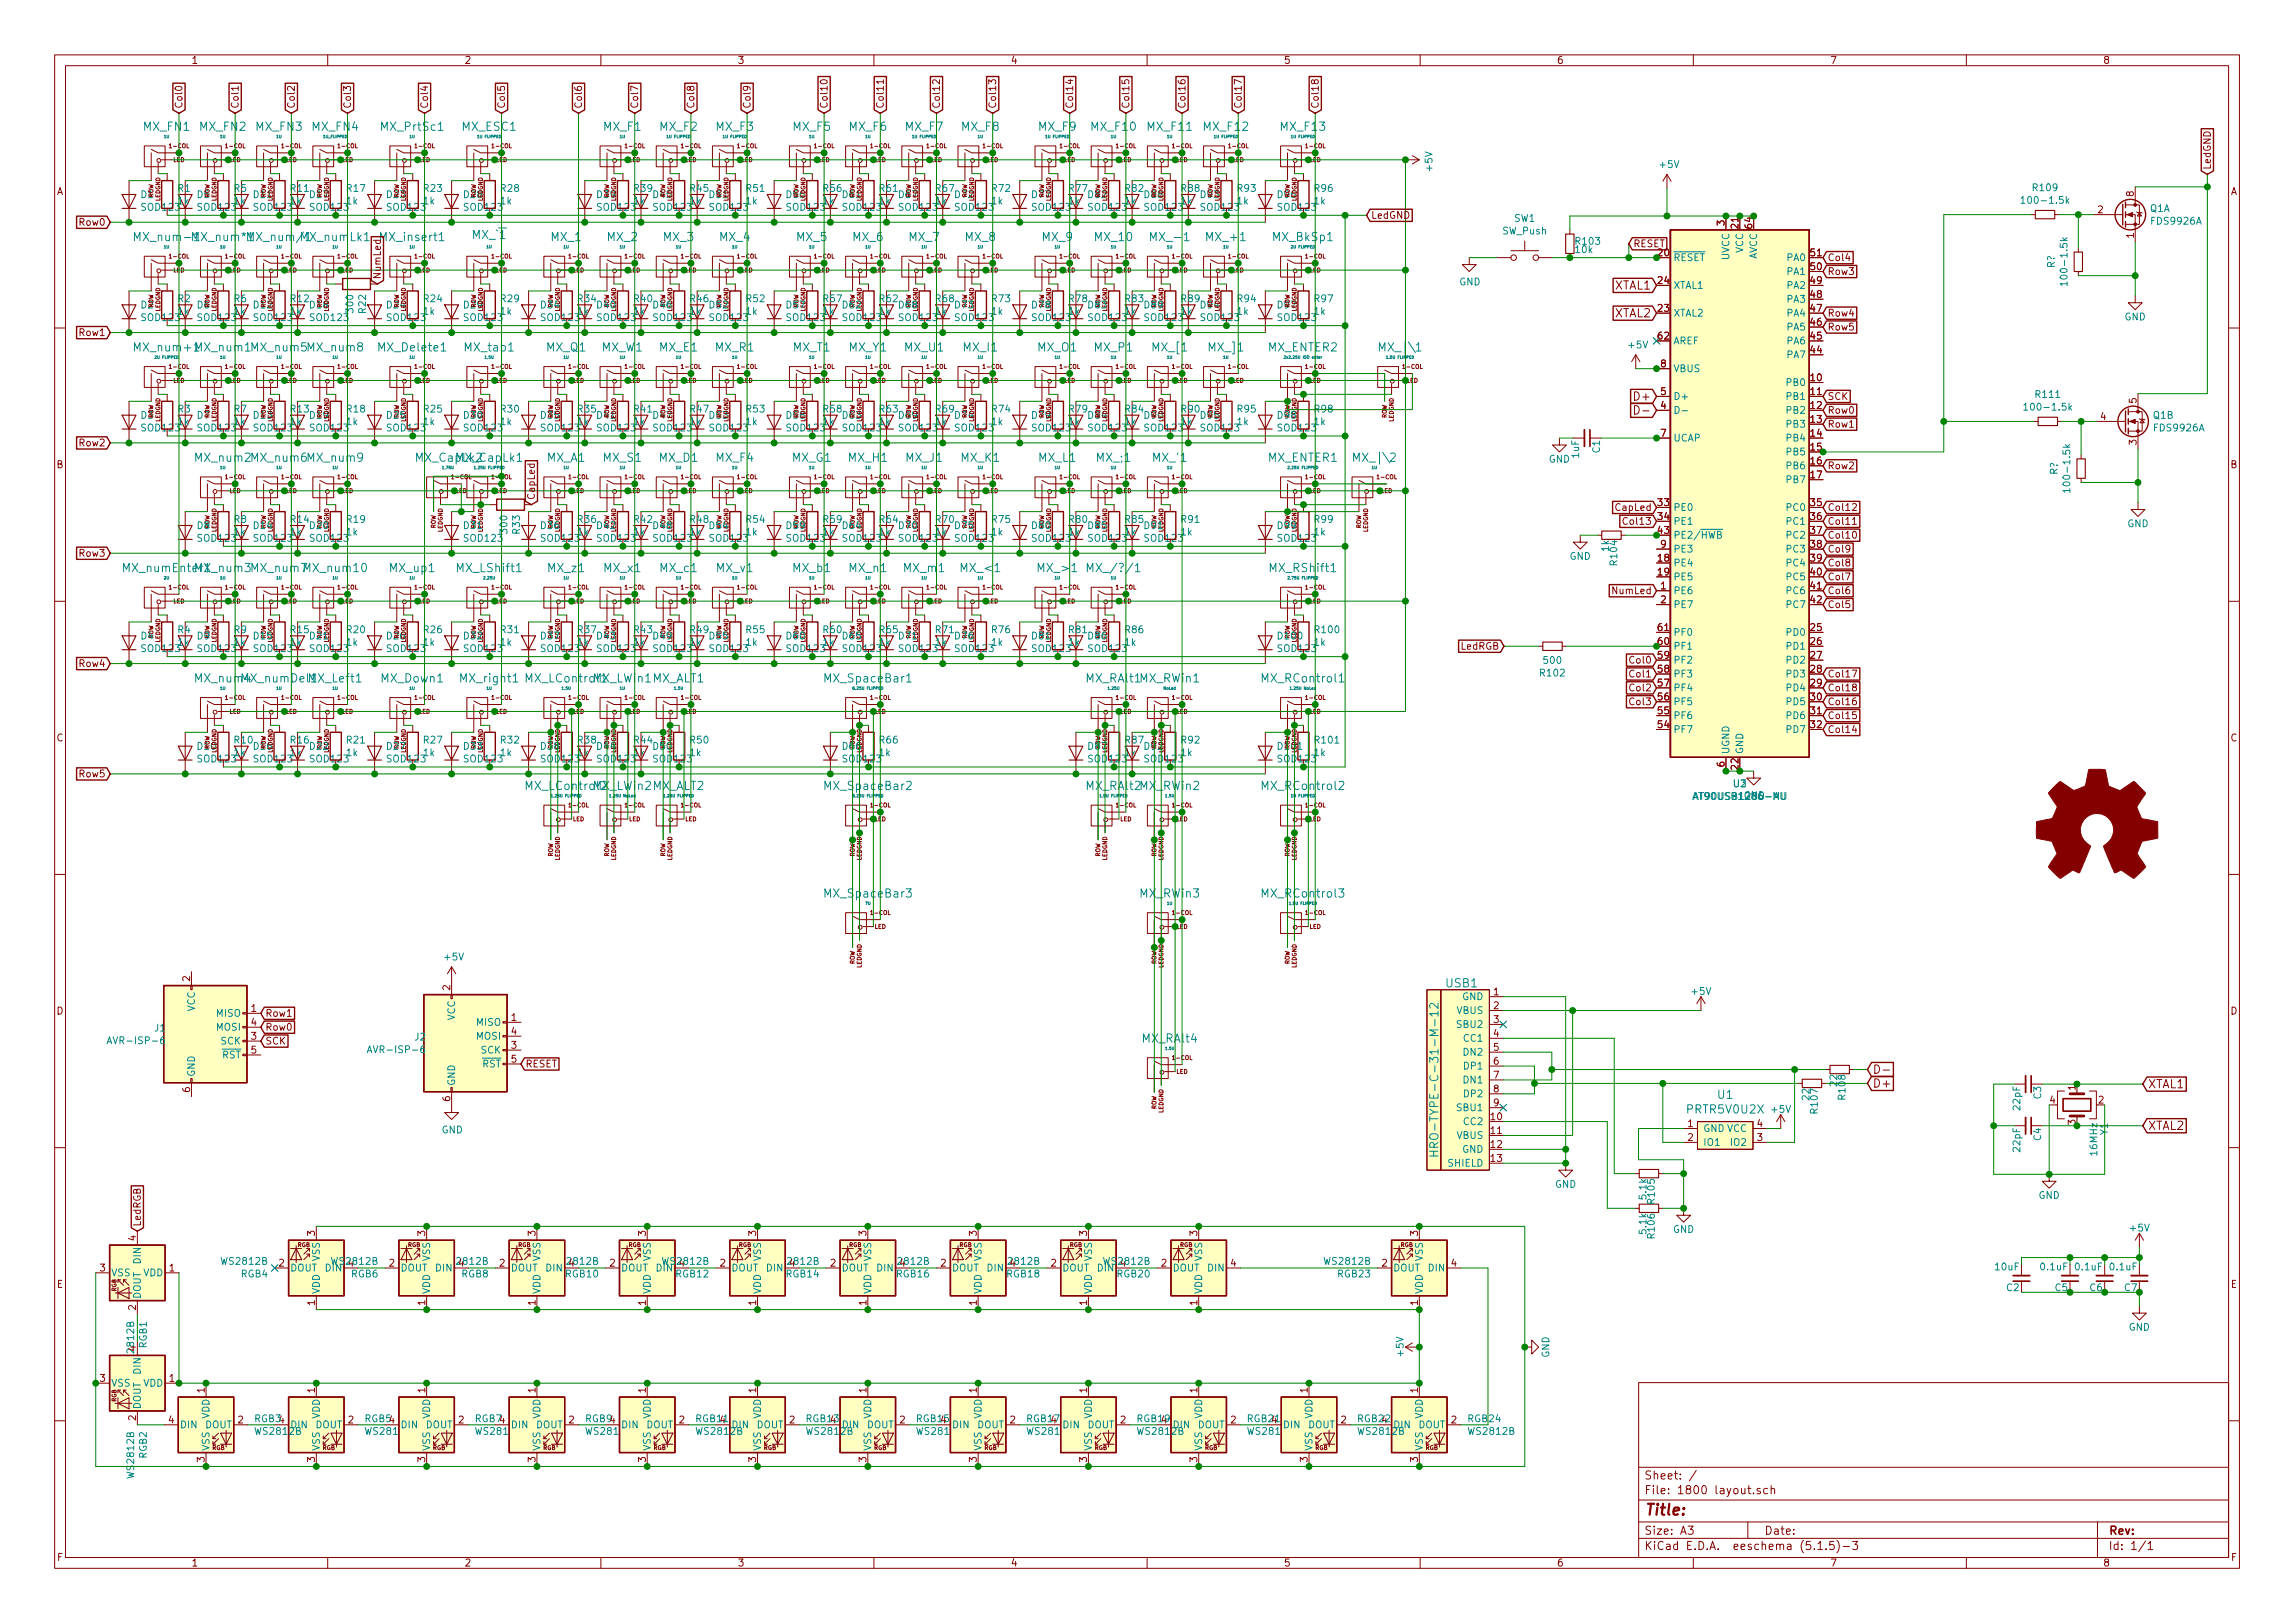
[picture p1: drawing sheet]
<svg xmlns="http://www.w3.org/2000/svg" width="420mm" height="297mm" viewBox="0 0 420 297" stroke-linecap="round" stroke-linejoin="round" font-family="sans-serif">
<defs><g id="words">
<text font-size="2.8" fill="#840000" x="301" y="277.3">Title:</text>
<g font-size="2.1" fill="#008484">
<text x="26.3" y="23.9">MX_FN1</text>
<text x="36.6" y="23.9">MX_FN2</text>
<text x="46.9" y="23.9">MX_FN3</text>
<text x="57.2" y="23.9">MX_FN4</text>
<text x="69.9" y="23.9">MX_PrtSc1</text>
<text x="84.6" y="23.9">MX_ESC1</text>
<text x="110.5" y="23.9">MX_F1</text>
<text x="120.8" y="23.9">MX_F2</text>
<text x="131.1" y="23.9">MX_F3</text>
<text x="145.2" y="23.9">MX_F5</text>
<text x="155.5" y="23.9">MX_F6</text>
<text x="165.8" y="23.9">MX_F7</text>
<text x="176.1" y="23.9">MX_F8</text>
<text x="190.2" y="23.9">MX_F9</text>
<text x="199.8" y="23.9">MX_F10</text>
<text x="210.1" y="23.9">MX_F11</text>
<text x="220.4" y="23.9">MX_F12</text>
<text x="234.5" y="23.9">MX_F13</text>
<text x="25.1" y="44.1">MX_num-1MX_num*1MX_num/1MX_numLk1</text>
<text x="69.8" y="44.1">MX_insert1</text>
<text x="86.4" y="43.8">MX_`1</text>
<text x="100.9" y="44.1">MX_1</text>
<text x="111.2" y="44.1">MX_2</text>
<text x="121.5" y="44.1">MX_3</text>
<text x="131.7" y="44.1">MX_4</text>
<text x="145.8" y="44.1">MX_5</text>
<text x="156.1" y="44.1">MX_6</text>
<text x="166.4" y="44.1">MX_7</text>
<text x="176.7" y="44.1">MX_8</text>
<text x="190.8" y="44.1">MX_9</text>
<text x="200.5" y="44.1">MX_10</text>
<text x="211" y="44.1">MX_-1</text>
<text x="221.1" y="44.1">MX_+1</text>
<text x="233" y="44.1">MX_BkSp1</text>
<text x="24.9" y="64.3">MX_num+1MX_num1 MX_num5 MX_num8</text>
<text x="69.5" y="64.3">MX_Delete1</text>
<text x="85.2" y="64.3">MX_tab1</text>
<text x="100.1" y="64.3">MX_Q1</text>
<text x="110.2" y="64.3">MX_W1</text>
<text x="120.8" y="64.3">MX_E1</text>
<text x="131" y="64.3">MX_R1</text>
<text x="145.2" y="64.3">MX_T1</text>
<text x="155.4" y="64.3">MX_Y1</text>
<text x="165.7" y="64.3">MX_U1</text>
<text x="176.4" y="64.3">MX_I1</text>
<text x="190" y="64.3">MX_O1</text>
<text x="200.4" y="64.3">MX_P1</text>
<text x="211" y="64.3">MX_[1</text>
<text x="221.3" y="64.3">MX_]1</text>
<text x="232.2" y="64.3">MX_ENTER2</text>
<text x="253" y="64.3">MX_|\1</text>
<text x="35.8" y="84.5">MX_num2 MX_num6 MX_num9</text>
<text x="76.2" y="84.5">MX_CapLk2</text>
<text x="83.5" y="84.5">MX_CapLk1</text>
<text x="100.1" y="84.5">MX_A1</text>
<text x="110.5" y="84.5">MX_S1</text>
<text x="120.7" y="84.5">MX_D1</text>
<text x="131.1" y="84.5">MX_F4</text>
<text x="145" y="84.5">MX_G1</text>
<text x="155.4" y="84.5">MX_H1</text>
<text x="165.8" y="84.5">MX_J1</text>
<text x="175.9" y="84.5">MX_K1</text>
<text x="190.2" y="84.5">MX_L1</text>
<text x="200.7" y="84.5">MX_;1</text>
<text x="211.1" y="84.5">MX_'1</text>
<text x="232.2" y="84.5">MX_ENTER1</text>
<text x="248.3" y="84.5">MX_|\2</text>
<text x="22.8" y="104.7">MX_numEnter1</text>
<text x="35.8" y="104.7">MX_num3 MX_num7MX_num10</text>
<text x="71.4" y="104.7">MX_up1</text>
<text x="83.8" y="104.7">MX_LShift1</text>
<text x="100.4" y="104.7">MX_z1</text>
<text x="110.6" y="104.7">MX_x1</text>
<text x="120.9" y="104.7">MX_c1</text>
<text x="131.2" y="104.7">MX_v1</text>
<text x="145.2" y="104.7">MX_b1</text>
<text x="155.5" y="104.7">MX_n1</text>
<text x="165.5" y="104.7">MX_m1</text>
<text x="176.1" y="104.7">MX_&lt;1</text>
<text x="190.2" y="104.7">MX_&gt;1</text>
<text x="199.8" y="104.7">MX_/?/1</text>
<text x="232.6" y="104.7">MX_RShift1</text>
<text x="35.8" y="124.9">MX_num4</text>
<text x="44.4" y="124.9">MX_numDel1MX_Left1</text>
<text x="69.8" y="124.9">MX_Down1</text>
<text x="84.4" y="124.9">MX_right1</text>
<text x="96.5" y="124.9">MX_LControl1</text>
<text x="108.6" y="124.9">MX_LWin1 MX_ALT1</text>
<text x="151.2" y="124.9">MX_SpaceBar1</text>
<text x="198.9" y="124.9">MX_RAlt1MX_RWin1</text>
<text x="231.2" y="124.9">MX_RControl1</text>
<text x="96.5" y="144.6">MX_LControl2</text>
<text x="108.6" y="144.6">MX_LWin2 MX_ALT2</text>
<text x="151.2" y="144.6">MX_SpaceBar2</text>
<text x="198.9" y="144.6">MX_RAlt2MX_RWin2</text>
<text x="231.2" y="144.6">MX_RControl2</text>
<text x="151.2" y="164.3">MX_SpaceBar3</text>
<text x="208.7" y="164.3">MX_RWin3</text>
<text x="231.2" y="164.3">MX_RControl3</text>
<text x="264.8" y="180.7">USB1</text>
<text x="209.2" y="190.8">MX_RAlt4</text>
<text x="309" y="203.8">PRTR5V0U2X</text>
<text x="314.5" y="201.1">U1</text>
<text x="263.3" y="208.5" transform="rotate(-90 263.3 208.5)">HRO-TYPE-C-31-M-12</text>
</g>
<g font-size="2.1" fill="#840000">
<text x="295.6" y="53">XTAL1</text>
<text x="295.6" y="58.1">XTAL2</text>
<text x="299.6" y="73.3">D+</text>
<text x="342.8" y="199">D+</text>
<text x="393.2" y="199.2">XTAL1</text>
<text x="393.2" y="206.8">XTAL2</text>
<text x="301" y="273.5">File: 1800 layout.sch</text>
<text x="301" y="270.8">Sheet: /</text>
<text x="301" y="280.9">Size: A3</text>
<text x="323" y="280.9">Date:</text>
<text x="386" y="280.9">Rev:</text>
<text x="301" y="283.7">KiCad E.D.A. eeschema (5.1.5)-3</text>
<text x="386" y="283.7">Id: 1/1</text>
</g>
<g font-size="1.8" fill="#840000">
<text x="35" y="11.7">1</text>
<text x="85" y="11.7">2</text>
<text x="135" y="11.7">3</text>
<text x="185" y="11.7">4</text>
<text x="235" y="11.7">5</text>
<text x="285" y="11.7">6</text>
<text x="335" y="11.7">7</text>
<text x="385" y="11.7">8</text>
<text x="33.4" y="20" transform="rotate(-90 33.4 20)">Col0</text>
<text x="43.7" y="20" transform="rotate(-90 43.7 20)">Col1</text>
<text x="54" y="20" transform="rotate(-90 54 20)">Col2</text>
<text x="64.3" y="20" transform="rotate(-90 64.3 20)">Col3</text>
<text x="78.4" y="20" transform="rotate(-90 78.4 20)">Col4</text>
<text x="92.5" y="20" transform="rotate(-90 92.5 20)">Col5</text>
<text x="106.6" y="20" transform="rotate(-90 106.6 20)">Col6</text>
<text x="116.8" y="20" transform="rotate(-90 116.8 20)">Col7</text>
<text x="127.1" y="20" transform="rotate(-90 127.1 20)">Col8</text>
<text x="137.4" y="20" transform="rotate(-90 137.4 20)">Col9</text>
<text x="151.5" y="20" transform="rotate(-90 151.5 20)">Col10</text>
<text x="161.8" y="20" transform="rotate(-90 161.8 20)">Col11</text>
<text x="172.1" y="20" transform="rotate(-90 172.1 20)">Col12</text>
<text x="182.4" y="20" transform="rotate(-90 182.4 20)">Col13</text>
<text x="196.5" y="20" transform="rotate(-90 196.5 20)">Col14</text>
<text x="206.8" y="20" transform="rotate(-90 206.8 20)">Col15</text>
<text x="217" y="20" transform="rotate(-90 217 20)">Col16</text>
<text x="227.3" y="20" transform="rotate(-90 227.3 20)">Col17</text>
<text x="241.4" y="20" transform="rotate(-90 241.4 20)">Col18</text>
<text x="10.4" y="35.7">A</text>
<text x="390.7" y="36" transform="rotate(-90 390.7 36)">8</text>
<text x="404.7" y="31.1" transform="rotate(-90 404.7 31.1)">LedGND</text>
<text x="408.4" y="35.7">A</text>
<text x="14.7" y="41.3">Row0</text>
<text x="251" y="40">LedGND</text>
<text x="315.7" y="41.3" transform="rotate(-90 315.7 41.3)">3</text>
<text x="318.3" y="41.8" transform="rotate(-90 318.3 41.8)">21</text>
<text x="320.8" y="41.8" transform="rotate(-90 320.8 41.8)">64</text>
<text x="384.1" y="39">2</text>
<text x="299" y="45.2">RESET</text>
<text x="303.6" y="46.9">20</text>
<text x="331.5" y="46.9">51</text>
<text x="334.5" y="47.8">Col4</text>
<text x="390.7" y="43.6" transform="rotate(-90 390.7 43.6)">1</text>
<text x="69.7" y="51.2" transform="rotate(-90 69.7 51.2)">NumLed</text>
<text x="303.6" y="52">24</text>
<text x="331.5" y="52">49</text>
<text x="331.5" y="49.4">50</text>
<text x="334.5" y="50.3">Row3</text>
<text x="303.6" y="57.1">23</text>
<text x="331.5" y="59.6">46</text>
<text x="331.5" y="57.1">47</text>
<text x="331.5" y="54.5">48</text>
<text x="334.5" y="57.9">Row4</text>
<text x="14.7" y="61.5">Row1</text>
<text x="303.6" y="62.1">62</text>
<text x="331.5" y="64.7">44</text>
<text x="331.5" y="62.1">45</text>
<text x="334.5" y="60.5">Row5</text>
<text x="304.1" y="67.2">8</text>
<text x="331.5" y="69.8">10</text>
<text x="304.1" y="74.8">4</text>
<text x="304.1" y="72.3">5</text>
<text x="331.5" y="72.3">11</text>
<text x="331.5" y="74.8">12</text>
<text x="331.5" y="77.4">13</text>
<text x="334.5" y="73.2">SCK</text>
<text x="334.5" y="75.7">Row0</text>
<text x="384.6" y="76.9">4</text>
<text x="391.2" y="73.8" transform="rotate(-90 391.2 73.8)">5</text>
<text x="14.7" y="81.7">Row2</text>
<text x="304.1" y="79.9">7</text>
<text x="331.5" y="79.9">14</text>
<text x="331.5" y="82.5">15</text>
<text x="334.5" y="78.3">Row1</text>
<text x="391.2" y="81.4" transform="rotate(-90 391.2 81.4)">3</text>
<text x="10.4" y="85.7">B</text>
<text x="331.5" y="85">16</text>
<text x="331.5" y="87.5">17</text>
<text x="334.5" y="85.9">Row2</text>
<text x="408.4" y="85.7">B</text>
<text x="97.9" y="91.6" transform="rotate(-90 97.9 91.6)">CapLed</text>
<text x="296" y="93.5">CapLed</text>
<text x="303.6" y="92.6">33</text>
<text x="303.6" y="95.2">34</text>
<text x="331.5" y="92.6">35</text>
<text x="331.5" y="95.2">36</text>
<text x="334.5" y="93.5">Col12</text>
<text x="14.7" y="101.9">Row3</text>
<text x="297.7" y="96">Col13</text>
<text x="303.6" y="97.7">43</text>
<text x="304.1" y="100.2">9</text>
<text x="331.5" y="97.7">37</text>
<text x="331.5" y="100.2">38</text>
<text x="334.5" y="96">Col11</text>
<text x="334.5" y="101.1">Col9</text>
<text x="334.5" y="98.6">Col10</text>
<text x="303.6" y="102.8">18</text>
<text x="303.6" y="105.3">19</text>
<text x="304.1" y="107.9">1</text>
<text x="331.5" y="102.8">39</text>
<text x="331.5" y="105.3">40</text>
<text x="331.5" y="107.9">41</text>
<text x="334.5" y="106.2">Col7</text>
<text x="334.5" y="103.7">Col8</text>
<text x="295.4" y="108.7">NumLed</text>
<text x="304.1" y="110.4">2</text>
<text x="331.5" y="110.4">42</text>
<text x="334.5" y="111.3">Col5</text>
<text x="334.5" y="108.7">Col6</text>
<text x="267.5" y="118.9">LedRGB</text>
<text x="303.6" y="118">60</text>
<text x="303.6" y="115.5">61</text>
<text x="331.5" y="115.5">25</text>
<text x="331.5" y="118">26</text>
<text x="14.7" y="122.1">Row4</text>
<text x="298.7" y="121.4">Col0</text>
<text x="298.7" y="124">Col1</text>
<text x="303.6" y="125.6">57</text>
<text x="303.6" y="123.1">58</text>
<text x="303.6" y="120.6">59</text>
<text x="331.5" y="120.6">27</text>
<text x="331.5" y="123.1">28</text>
<text x="331.5" y="125.6">29</text>
<text x="334.5" y="124">Col17</text>
<text x="298.7" y="126.5">Col2</text>
<text x="298.7" y="129.1">Col3</text>
<text x="303.6" y="130.7">55</text>
<text x="303.6" y="128.2">56</text>
<text x="331.5" y="128.2">30</text>
<text x="331.5" y="130.7">31</text>
<text x="334.5" y="126.5">Col18</text>
<text x="334.5" y="131.6">Col15</text>
<text x="334.5" y="129.1">Col16</text>
<text x="10.4" y="135.7">C</text>
<text x="303.6" y="133.3">54</text>
<text x="331.5" y="133.3">32</text>
<text x="334.5" y="134.1">Col14</text>
<text x="408.4" y="135.7">C</text>
<text x="14.7" y="142.3">Row5</text>
<text x="315.7" y="140.3" transform="rotate(-90 315.7 140.3)">6</text>
<text x="318.3" y="140.8" transform="rotate(-90 318.3 140.8)">22</text>
<text x="34.8" y="179.6" transform="rotate(-90 34.8 179.6)">2</text>
<text x="10.4" y="185.7">D</text>
<text x="46" y="185.2">1</text>
<text x="82.4" y="181.2" transform="rotate(-90 82.4 181.2)">2</text>
<text x="273.5" y="182.2">1</text>
<text x="273.5" y="184.7">2</text>
<text x="408.4" y="185.7">D</text>
<text x="46" y="190.3">3</text>
<text x="46" y="187.7">4</text>
<text x="48.5" y="188.6">Row0</text>
<text x="48.5" y="186.1">Row1</text>
<text x="48.5" y="191.2">SCK</text>
<text x="93.6" y="186.9">1</text>
<text x="93.6" y="191.9">3</text>
<text x="93.6" y="189.4">4</text>
<text x="273.5" y="187.2">3</text>
<text x="273.5" y="189.8">4</text>
<text x="46" y="192.8">5</text>
<text x="93.6" y="194.5">5</text>
<text x="96.2" y="195.4">RESET</text>
<text x="273.5" y="192.3">5</text>
<text x="273.5" y="194.9">6</text>
<text x="273.5" y="197.4">7</text>
<text x="34.8" y="199.9" transform="rotate(-90 34.8 199.9)">6</text>
<text x="82.4" y="201.6" transform="rotate(-90 82.4 201.6)">6</text>
<text x="273.5" y="199.9">8</text>
<text x="273.5" y="202.5">9</text>
<text x="375.3" y="202">4</text>
<text x="380" y="199.5" transform="rotate(-90 380 199.5)">1</text>
<text x="384.2" y="202">2</text>
<text x="273" y="205">10</text>
<text x="273" y="207.6">11</text>
<text x="309" y="206.3">1</text>
<text x="309" y="208.8">2</text>
<text x="321.7" y="208.8">3</text>
<text x="321.7" y="206.3">4</text>
<text x="380" y="205.9" transform="rotate(-90 380 205.9)">3</text>
<text x="273" y="210.1">12</text>
<text x="273" y="212.6">13</text>
<text x="24.9" y="227.1" transform="rotate(-90 24.9 227.1)">4</text>
<text x="25.8" y="224.5" transform="rotate(-90 25.8 224.5)">LedRGB</text>
<text x="57.7" y="226.2" transform="rotate(-90 57.7 226.2)">3</text>
<text x="77.9" y="226.2" transform="rotate(-90 77.9 226.2)">3</text>
<text x="98" y="226.2" transform="rotate(-90 98 226.2)">3</text>
<text x="118.2" y="226.2" transform="rotate(-90 118.2 226.2)">3</text>
<text x="138.4" y="226.2" transform="rotate(-90 138.4 226.2)">3</text>
<text x="158.6" y="226.2" transform="rotate(-90 158.6 226.2)">3</text>
<text x="178.8" y="226.2" transform="rotate(-90 178.8 226.2)">3</text>
<text x="199" y="226.2" transform="rotate(-90 199 226.2)">3</text>
<text x="219.2" y="226.2" transform="rotate(-90 219.2 226.2)">3</text>
<text x="259.6" y="226.2" transform="rotate(-90 259.6 226.2)">3</text>
<text x="18.3" y="232.7">3</text>
<text x="31" y="232.7">1</text>
<text x="51.1" y="231.8">2</text>
<text x="71.3" y="231.8">2</text>
<text x="81.1" y="231.5">WS2812B</text>
<text x="84" y="231.8">4</text>
<text x="91.5" y="231.8">2</text>
<text x="103.6" y="233.8">RGB10</text>
<text x="104.2" y="231.8">4</text>
<text x="111.7" y="231.8">2</text>
<text x="131.9" y="231.8">2</text>
<text x="144" y="233.8">RGB14</text>
<text x="144.6" y="231.8">4</text>
<text x="152" y="231.8">2</text>
<text x="164.2" y="233.8">RGB16</text>
<text x="164.7" y="231.8">4</text>
<text x="172.2" y="231.8">2</text>
<text x="184.4" y="233.8">RGB18</text>
<text x="184.9" y="231.8">4</text>
<text x="192.4" y="231.8">2</text>
<text x="212.6" y="231.8">2</text>
<text x="225.3" y="231.8">4</text>
<text x="253" y="231.8">2</text>
<text x="265.7" y="231.8">4</text>
<text x="10.4" y="235.7">E</text>
<text x="24.9" y="239.8" transform="rotate(-90 24.9 239.8)">2</text>
<text x="57.7" y="238.9" transform="rotate(-90 57.7 238.9)">1</text>
<text x="77.9" y="238.9" transform="rotate(-90 77.9 238.9)">1</text>
<text x="98" y="238.9" transform="rotate(-90 98 238.9)">1</text>
<text x="118.2" y="238.9" transform="rotate(-90 118.2 238.9)">1</text>
<text x="138.4" y="238.9" transform="rotate(-90 138.4 238.9)">1</text>
<text x="158.6" y="238.9" transform="rotate(-90 158.6 238.9)">1</text>
<text x="178.8" y="238.9" transform="rotate(-90 178.8 238.9)">1</text>
<text x="199" y="238.9" transform="rotate(-90 199 238.9)">1</text>
<text x="219.2" y="238.9" transform="rotate(-90 219.2 238.9)">1</text>
<text x="259.6" y="238.9" transform="rotate(-90 259.6 238.9)">1</text>
<text x="408.4" y="235.7">E</text>
<text x="24.6" y="250.2" transform="rotate(-90 24.6 250.2)">WS2812B</text>
<text x="24.9" y="247.3" transform="rotate(-90 24.9 247.3)">4</text>
<text x="18.3" y="252.9">3</text>
<text x="31" y="252.9">1</text>
<text x="37.5" y="254.9" transform="rotate(-90 37.5 254.9)">1</text>
<text x="57.7" y="254.9" transform="rotate(-90 57.7 254.9)">1</text>
<text x="77.9" y="254.9" transform="rotate(-90 77.9 254.9)">1</text>
<text x="98" y="254.9" transform="rotate(-90 98 254.9)">1</text>
<text x="118.2" y="254.9" transform="rotate(-90 118.2 254.9)">1</text>
<text x="138.4" y="254.9" transform="rotate(-90 138.4 254.9)">1</text>
<text x="158.6" y="254.9" transform="rotate(-90 158.6 254.9)">1</text>
<text x="178.8" y="254.9" transform="rotate(-90 178.8 254.9)">1</text>
<text x="199" y="254.9" transform="rotate(-90 199 254.9)">1</text>
<text x="219.2" y="254.9" transform="rotate(-90 219.2 254.9)">1</text>
<text x="239.4" y="254.9" transform="rotate(-90 239.4 254.9)">1</text>
<text x="259.6" y="254.9" transform="rotate(-90 259.6 254.9)">1</text>
<text x="24.9" y="260" transform="rotate(-90 24.9 260)">2</text>
<text x="30.9" y="260.5">4</text>
<text x="43.6" y="260.5">2</text>
<text x="63.8" y="260.5">2</text>
<text x="66.8" y="260.3">RGB54</text>
<text x="67.1" y="262.6">WS2812B</text>
<text x="84" y="260.5">2</text>
<text x="87" y="260.3">RGB74</text>
<text x="87.3" y="262.6">WS2812B</text>
<text x="104.2" y="260.5">2</text>
<text x="107.2" y="260.3">RGB94</text>
<text x="107.5" y="262.6">WS2812B</text>
<text x="124.4" y="260.5">2</text>
<text x="144.6" y="260.5">2</text>
<text x="164.7" y="260.5">2</text>
<text x="167.8" y="260.3">RGB15</text>
<text x="172.2" y="260.5">4</text>
<text x="184.9" y="260.5">2</text>
<text x="188" y="260.3">RGB17</text>
<text x="192.4" y="260.5">4</text>
<text x="205.1" y="260.5">2</text>
<text x="225.3" y="260.5">2</text>
<text x="228.6" y="262.6">WS2812B</text>
<text x="232.8" y="260.5">4</text>
<text x="245.5" y="260.5">2</text>
<text x="265.7" y="260.5">2</text>
<text x="37.5" y="267.6" transform="rotate(-90 37.5 267.6)">3</text>
<text x="57.7" y="267.6" transform="rotate(-90 57.7 267.6)">3</text>
<text x="77.9" y="267.6" transform="rotate(-90 77.9 267.6)">3</text>
<text x="98" y="267.6" transform="rotate(-90 98 267.6)">3</text>
<text x="118.2" y="267.6" transform="rotate(-90 118.2 267.6)">3</text>
<text x="138.4" y="267.6" transform="rotate(-90 138.4 267.6)">3</text>
<text x="158.6" y="267.6" transform="rotate(-90 158.6 267.6)">3</text>
<text x="178.8" y="267.6" transform="rotate(-90 178.8 267.6)">3</text>
<text x="199" y="267.6" transform="rotate(-90 199 267.6)">3</text>
<text x="219.2" y="267.6" transform="rotate(-90 219.2 267.6)">3</text>
<text x="239.4" y="267.6" transform="rotate(-90 239.4 267.6)">3</text>
<text x="259.6" y="267.6" transform="rotate(-90 259.6 267.6)">3</text>
<text x="10.5" y="285.7">F</text>
<text x="35" y="286.7">1</text>
<text x="85" y="286.7">2</text>
<text x="135" y="286.7">3</text>
<text x="185" y="286.7">4</text>
<text x="235" y="286.7">5</text>
<text x="285" y="286.7">6</text>
<text x="335" y="286.7">7</text>
<text x="385" y="286.7">8</text>
<text x="408.5" y="285.7">F</text>
</g>
<g font-size="1.8" fill="#008484">
<text x="32.6" y="35.1">R1</text>
<text x="42.9" y="35.1">R5</text>
<text x="53.2" y="35.1">R11</text>
<text x="63.5" y="35.1">R17</text>
<text x="77.6" y="35.1">R23</text>
<text x="91.7" y="35.1">R28</text>
<text x="116.1" y="35.1">R39</text>
<text x="126.4" y="35.1">R45</text>
<text x="136.7" y="35.1">R51</text>
<text x="150.8" y="35.1">R56</text>
<text x="161.1" y="35.1">R61</text>
<text x="171.3" y="35.1">R67</text>
<text x="181.6" y="35.1">R72</text>
<text x="195.7" y="35.1">R77</text>
<text x="206" y="35.1">R82</text>
<text x="216.3" y="35.1">R88</text>
<text x="226.6" y="35.1">R93</text>
<text x="240.7" y="35.1">R96</text>
<text x="262.3" y="31.2" transform="rotate(-90 262.3 31.2)">+5V</text>
<text x="304" y="30.7">+5V</text>
<text x="372.3" y="35">R109</text>
<text x="26" y="38.6">SOD123</text>
<text x="32.6" y="37.4">1k</text>
<text x="36.3" y="38.6">SOD123</text>
<text x="42.9" y="37.4">1k</text>
<text x="46.6" y="38.6">SOD123</text>
<text x="53.2" y="37.4">1k</text>
<text x="56.9" y="38.6">SOD123</text>
<text x="63.5" y="37.4">1k</text>
<text x="71" y="38.6">SOD123</text>
<text x="77.6" y="37.4">1k</text>
<text x="85.1" y="38.6">SOD123</text>
<text x="91.7" y="37.4">1k</text>
<text x="109.5" y="38.6">SOD123</text>
<text x="116.1" y="37.4">1k</text>
<text x="119.8" y="38.6">SOD123</text>
<text x="126.3" y="37.4">1k</text>
<text x="130" y="38.6">SOD123</text>
<text x="136.6" y="37.4">1k</text>
<text x="144.1" y="38.6">SOD123</text>
<text x="150.7" y="37.4">1k</text>
<text x="154.4" y="38.6">SOD123</text>
<text x="161" y="37.4">1k</text>
<text x="164.7" y="38.6">SOD123</text>
<text x="171.3" y="37.4">1k</text>
<text x="175" y="38.6">SOD123</text>
<text x="181.6" y="37.4">1k</text>
<text x="189.1" y="38.6">SOD123</text>
<text x="195.7" y="37.4">1k</text>
<text x="199.4" y="38.6">SOD123</text>
<text x="206" y="37.4">1k</text>
<text x="209.7" y="38.6">SOD123</text>
<text x="216.3" y="37.4">1k</text>
<text x="220" y="38.6">SOD123</text>
<text x="226.5" y="37.4">1k</text>
<text x="234.1" y="38.6">SOD123</text>
<text x="240.6" y="37.4">1k</text>
<text x="277.2" y="40.6">SW1</text>
<text x="370.9" y="37.3">100-1.5k</text>
<text x="393.6" y="38.8">Q1A</text>
<text x="394" y="41.1">FDS9926A</text>
<text x="275.1" y="42.9">SW_Push</text>
<text x="288.5" y="46.3">10k</text>
<text x="288.6" y="44.8">R103</text>
<text x="306.3" y="47.8">RESET</text>
<text x="316.6" y="47.6" transform="rotate(-90 316.6 47.6)">UVCC</text>
<text x="319.2" y="46.3" transform="rotate(-90 319.2 46.3)">VCC</text>
<text x="321.7" y="47.6" transform="rotate(-90 321.7 47.6)">AVCC</text>
<text x="327.3" y="47.8">PA0</text>
<text x="267.2" y="52.2">GND</text>
<text x="306.3" y="52.9">XTAL1</text>
<text x="327.3" y="52.9">PA2</text>
<text x="327.3" y="50.3">PA1</text>
<text x="376.2" y="49.1" transform="rotate(-90 376.2 49.1)">R?</text>
<text x="378.5" y="51.4" transform="rotate(-90 378.5 51.4)">100-1.5k</text>
<text x="26" y="58.8">SOD123</text>
<text x="32.6" y="55.3">R2</text>
<text x="32.6" y="57.6">1k</text>
<text x="36.3" y="58.8">SOD123</text>
<text x="42.9" y="55.3">R6</text>
<text x="42.9" y="57.6">1k</text>
<text x="46.6" y="58.8">SOD123</text>
<text x="53.2" y="57.6">1k</text>
<text x="53.2" y="55.3">R12</text>
<text x="56.9" y="58.8">SOD123</text>
<text x="64.7" y="57.1" transform="rotate(-90 64.7 57.1)">300</text>
<text x="67" y="57.3" transform="rotate(-90 67 57.3)">R22</text>
<text x="71" y="58.8">SOD123</text>
<text x="77.6" y="57.6">1k</text>
<text x="77.6" y="55.3">R24</text>
<text x="85.1" y="58.8">SOD123</text>
<text x="91.7" y="57.6">1k</text>
<text x="91.7" y="55.3">R29</text>
<text x="99.2" y="58.8">SOD123</text>
<text x="105.8" y="57.6">1k</text>
<text x="105.8" y="55.3">R34</text>
<text x="109.5" y="58.8">SOD123</text>
<text x="116.1" y="57.6">1k</text>
<text x="116.1" y="55.3">R40</text>
<text x="119.8" y="58.8">SOD123</text>
<text x="126.3" y="57.6">1k</text>
<text x="126.4" y="55.3">R46</text>
<text x="130" y="58.8">SOD123</text>
<text x="136.6" y="57.6">1k</text>
<text x="136.7" y="55.3">R52</text>
<text x="144.1" y="58.8">SOD123</text>
<text x="150.7" y="57.6">1k</text>
<text x="150.8" y="55.3">R57</text>
<text x="154.4" y="58.8">SOD123</text>
<text x="161" y="57.6">1k</text>
<text x="161.1" y="55.3">R62</text>
<text x="164.7" y="58.8">SOD123</text>
<text x="171.3" y="57.6">1k</text>
<text x="171.3" y="55.3">R68</text>
<text x="175" y="58.8">SOD123</text>
<text x="181.6" y="57.6">1k</text>
<text x="181.6" y="55.3">R73</text>
<text x="189.1" y="58.8">SOD123</text>
<text x="195.7" y="57.6">1k</text>
<text x="195.7" y="55.3">R78</text>
<text x="199.4" y="58.8">SOD123</text>
<text x="206" y="57.6">1k</text>
<text x="206" y="55.3">R83</text>
<text x="209.7" y="58.8">SOD123</text>
<text x="216.3" y="57.6">1k</text>
<text x="216.3" y="55.3">R89</text>
<text x="220" y="58.8">SOD123</text>
<text x="226.5" y="57.6">1k</text>
<text x="226.6" y="55.3">R94</text>
<text x="234.1" y="58.8">SOD123</text>
<text x="240.6" y="57.6">1k</text>
<text x="240.7" y="55.3">R97</text>
<text x="306.3" y="57.9">XTAL2</text>
<text x="327.3" y="57.9">PA4</text>
<text x="327.3" y="55.4">PA3</text>
<text x="389" y="58.6">GND</text>
<text x="298.2" y="63.8">+5V</text>
<text x="306.3" y="63">AREF</text>
<text x="327.3" y="65.6">PA7</text>
<text x="327.3" y="63">PA6</text>
<text x="327.3" y="60.5">PA5</text>
<text x="306.3" y="68.1">VBUS</text>
<text x="327.3" y="70.6">PB0</text>
<text x="32.6" y="75.5">R3</text>
<text x="32.6" y="77.8">1k</text>
<text x="42.9" y="75.5">R7</text>
<text x="42.9" y="77.8">1k</text>
<text x="53.2" y="77.8">1k</text>
<text x="53.2" y="75.5">R13</text>
<text x="63.5" y="77.8">1k</text>
<text x="63.5" y="75.5">R18</text>
<text x="77.6" y="77.8">1k</text>
<text x="77.6" y="75.5">R25</text>
<text x="91.7" y="77.8">1k</text>
<text x="91.7" y="75.5">R30</text>
<text x="105.8" y="77.8">1k</text>
<text x="105.8" y="75.5">R35</text>
<text x="116.1" y="77.8">1k</text>
<text x="116.1" y="75.5">R41</text>
<text x="126.3" y="77.8">1k</text>
<text x="126.4" y="75.5">R47</text>
<text x="136.6" y="77.8">1k</text>
<text x="136.7" y="75.5">R53</text>
<text x="150.7" y="77.8">1k</text>
<text x="150.8" y="75.5">R58</text>
<text x="161" y="77.8">1k</text>
<text x="161.1" y="75.5">R63</text>
<text x="171.3" y="77.8">1k</text>
<text x="171.3" y="75.5">R69</text>
<text x="181.6" y="77.8">1k</text>
<text x="181.6" y="75.5">R74</text>
<text x="195.7" y="77.8">1k</text>
<text x="195.7" y="75.5">R79</text>
<text x="206" y="77.8">1k</text>
<text x="206" y="75.5">R84</text>
<text x="216.3" y="77.8">1k</text>
<text x="216.3" y="75.5">R90</text>
<text x="226.5" y="77.8">1k</text>
<text x="226.6" y="75.5">R95</text>
<text x="240.6" y="77.8">1k</text>
<text x="240.7" y="75.5">R98</text>
<text x="306.3" y="75.7">D-</text>
<text x="306.3" y="73.2">D+</text>
<text x="327.3" y="73.2">PB1</text>
<text x="327.3" y="75.7">PB2</text>
<text x="371.4" y="75.1">100-1.5k</text>
<text x="372.8" y="72.8">R111</text>
<text x="394.2" y="76.6">Q1B</text>
<text x="26" y="79">SOD123</text>
<text x="36.3" y="79">SOD123</text>
<text x="46.6" y="79">SOD123</text>
<text x="56.9" y="79">SOD123</text>
<text x="71" y="79">SOD123</text>
<text x="85.1" y="79">SOD123</text>
<text x="99.2" y="79">SOD123</text>
<text x="109.5" y="79">SOD123</text>
<text x="119.8" y="79">SOD123</text>
<text x="130" y="79">SOD123</text>
<text x="144.1" y="79">SOD123</text>
<text x="154.4" y="79">SOD123</text>
<text x="164.7" y="79">SOD123</text>
<text x="175" y="79">SOD123</text>
<text x="189.1" y="79">SOD123</text>
<text x="199.4" y="79">SOD123</text>
<text x="209.7" y="79">SOD123</text>
<text x="220" y="79">SOD123</text>
<text x="234.1" y="79">SOD123</text>
<text x="289.1" y="83.8" transform="rotate(-90 289.1 83.8)">1uF</text>
<text x="292.9" y="82.9" transform="rotate(-90 292.9 82.9)">C1</text>
<text x="306.3" y="80.8">UCAP</text>
<text x="327.3" y="78.3">PB3</text>
<text x="327.3" y="80.8">PB4</text>
<text x="327.3" y="83.3">PB5</text>
<text x="394.5" y="79">FDS9926A</text>
<text x="283.5" y="84.7">GND</text>
<text x="327.3" y="85.9">PB6</text>
<text x="327.3" y="88.4">PB7</text>
<text x="376.7" y="86.9" transform="rotate(-90 376.7 86.9)">R?</text>
<text x="379" y="89.2" transform="rotate(-90 379 89.2)">100-1.5k</text>
<text x="42.9" y="95.7">R8</text>
<text x="53.2" y="95.7">R14</text>
<text x="63.5" y="95.7">R19</text>
<text x="105.8" y="95.7">R36</text>
<text x="116.1" y="95.7">R42</text>
<text x="126.4" y="95.7">R48</text>
<text x="136.7" y="95.7">R54</text>
<text x="150.8" y="95.7">R59</text>
<text x="161.1" y="95.7">R64</text>
<text x="171.3" y="95.7">R70</text>
<text x="181.6" y="95.7">R75</text>
<text x="195.7" y="95.7">R80</text>
<text x="206" y="95.7">R85</text>
<text x="216.3" y="95.7">R91</text>
<text x="240.7" y="95.7">R99</text>
<text x="306.3" y="93.5">PE0</text>
<text x="327.3" y="93.5">PC0</text>
<text x="36.3" y="99.1">SOD123</text>
<text x="42.9" y="98">1k</text>
<text x="46.6" y="99.1">SOD123</text>
<text x="53.2" y="98">1k</text>
<text x="56.9" y="99.1">SOD123</text>
<text x="63.5" y="98">1k</text>
<text x="85.1" y="99.1">SOD123</text>
<text x="92.9" y="97.5" transform="rotate(-90 92.9 97.5)">300</text>
<text x="95.2" y="97.7" transform="rotate(-90 95.2 97.7)">R33</text>
<text x="99.2" y="99.1">SOD123</text>
<text x="105.8" y="98">1k</text>
<text x="109.5" y="99.1">SOD123</text>
<text x="116.1" y="98">1k</text>
<text x="119.8" y="99.1">SOD123</text>
<text x="126.3" y="98">1k</text>
<text x="130" y="99.1">SOD123</text>
<text x="136.6" y="98">1k</text>
<text x="144.1" y="99.1">SOD123</text>
<text x="150.7" y="98">1k</text>
<text x="154.4" y="99.1">SOD123</text>
<text x="161" y="98">1k</text>
<text x="164.7" y="99.1">SOD123</text>
<text x="171.3" y="98">1k</text>
<text x="175" y="99.1">SOD123</text>
<text x="181.6" y="98">1k</text>
<text x="189.1" y="99.1">SOD123</text>
<text x="195.7" y="98">1k</text>
<text x="199.4" y="99.1">SOD123</text>
<text x="206" y="98">1k</text>
<text x="209.7" y="99.1">SOD123</text>
<text x="216.3" y="98">1k</text>
<text x="234.1" y="99.1">SOD123</text>
<text x="240.6" y="98">1k</text>
<text x="294.6" y="100.9" transform="rotate(-90 294.6 100.9)">1k</text>
<text x="306.3" y="96">PE1</text>
<text x="306.3" y="98.6">PE2/HWB</text>
<text x="306.3" y="101.1">PE3</text>
<text x="327.3" y="96">PC1</text>
<text x="327.3" y="98.6">PC2</text>
<text x="327.3" y="101.1">PC3</text>
<text x="389.5" y="96.5">GND</text>
<text x="287.4" y="102.4">GND</text>
<text x="296.1" y="103.3" transform="rotate(-90 296.1 103.3)">R104</text>
<text x="306.3" y="103.7">PE4</text>
<text x="306.3" y="106.2">PE5</text>
<text x="327.3" y="103.7">PC4</text>
<text x="327.3" y="106.2">PC5</text>
<text x="306.3" y="108.7">PE6</text>
<text x="306.3" y="111.3">PE7</text>
<text x="327.3" y="108.7">PC6</text>
<text x="327.3" y="111.3">PC7</text>
<text x="26" y="119.3">SOD123</text>
<text x="32.6" y="115.9">R4</text>
<text x="32.6" y="118.2">1k</text>
<text x="36.3" y="119.3">SOD123</text>
<text x="42.9" y="115.9">R9</text>
<text x="42.9" y="118.2">1k</text>
<text x="46.6" y="119.3">SOD123</text>
<text x="53.2" y="118.2">1k</text>
<text x="53.2" y="115.9">R15</text>
<text x="56.9" y="119.3">SOD123</text>
<text x="63.5" y="118.2">1k</text>
<text x="63.5" y="115.9">R20</text>
<text x="71" y="119.3">SOD123</text>
<text x="77.6" y="118.2">1k</text>
<text x="77.6" y="115.9">R26</text>
<text x="85.1" y="119.3">SOD123</text>
<text x="91.7" y="118.2">1k</text>
<text x="91.7" y="115.9">R31</text>
<text x="99.2" y="119.3">SOD123</text>
<text x="105.8" y="118.2">1k</text>
<text x="105.8" y="115.9">R37</text>
<text x="109.5" y="119.3">SOD123</text>
<text x="116.1" y="118.2">1k</text>
<text x="116.1" y="115.9">R43</text>
<text x="119.8" y="119.3">SOD123</text>
<text x="126.3" y="118.2">1k</text>
<text x="126.4" y="115.9">R49</text>
<text x="130" y="119.3">SOD123</text>
<text x="136.6" y="118.2">1k</text>
<text x="136.7" y="115.9">R55</text>
<text x="144.1" y="119.3">SOD123</text>
<text x="150.7" y="118.2">1k</text>
<text x="150.8" y="115.9">R60</text>
<text x="154.4" y="119.3">SOD123</text>
<text x="161" y="118.2">1k</text>
<text x="161.1" y="115.9">R65</text>
<text x="164.7" y="119.3">SOD123</text>
<text x="171.3" y="118.2">1k</text>
<text x="171.3" y="115.9">R71</text>
<text x="175" y="119.3">SOD123</text>
<text x="181.6" y="118.2">1k</text>
<text x="181.6" y="115.9">R76</text>
<text x="189.1" y="119.3">SOD123</text>
<text x="195.7" y="118.2">1k</text>
<text x="195.7" y="115.9">R81</text>
<text x="199.4" y="119.3">SOD123</text>
<text x="206" y="118.2">1k</text>
<text x="206" y="115.9">R86</text>
<text x="234.1" y="119.3">SOD123</text>
<text x="240.6" y="118.2">1k</text>
<text x="240.8" y="115.9">R100</text>
<text x="306.3" y="118.9">PF1</text>
<text x="306.3" y="116.4">PF0</text>
<text x="327.3" y="116.4">PD0</text>
<text x="327.3" y="118.9">PD1</text>
<text x="282.1" y="123.8">R102</text>
<text x="282.7" y="121.5">500</text>
<text x="306.3" y="124">PF3</text>
<text x="306.3" y="121.4">PF2</text>
<text x="327.3" y="121.4">PD2</text>
<text x="327.3" y="124">PD3</text>
<text x="306.3" y="131.6">PF6</text>
<text x="306.3" y="129.1">PF5</text>
<text x="306.3" y="126.5">PF4</text>
<text x="327.3" y="126.5">PD4</text>
<text x="327.3" y="129.1">PD5</text>
<text x="327.3" y="131.6">PD6</text>
<text x="43" y="136.1">R10</text>
<text x="53.2" y="136.1">R16</text>
<text x="63.5" y="136.1">R21</text>
<text x="77.6" y="136.1">R27</text>
<text x="91.7" y="136.1">R32</text>
<text x="105.8" y="136.1">R38</text>
<text x="116.1" y="136.1">R44</text>
<text x="126.4" y="136.1">R50</text>
<text x="161.1" y="136.1">R66</text>
<text x="206" y="136.1">R87</text>
<text x="216.3" y="136.1">R92</text>
<text x="234.1" y="137.2">D101</text>
<text x="240.8" y="136.1">R101</text>
<text x="306.3" y="134.1">PF7</text>
<text x="327.3" y="134.1">PD7</text>
<text x="36.3" y="139.5">SOD123</text>
<text x="42.9" y="138.4">1k</text>
<text x="46.6" y="139.5">SOD123</text>
<text x="53.2" y="138.4">1k</text>
<text x="56.9" y="139.5">SOD123</text>
<text x="63.5" y="138.4">1k</text>
<text x="71" y="139.5">SOD123</text>
<text x="77.6" y="138.4">1k</text>
<text x="85.1" y="139.5">SOD123</text>
<text x="91.7" y="138.4">1k</text>
<text x="99.2" y="139.5">SOD123</text>
<text x="105.8" y="138.4">1k</text>
<text x="109.5" y="139.5">SOD123</text>
<text x="116.1" y="138.4">1k</text>
<text x="119.8" y="139.5">SOD123</text>
<text x="126.3" y="138.4">1k</text>
<text x="154.4" y="139.5">SOD123</text>
<text x="161" y="138.4">1k</text>
<text x="199.4" y="139.5">SOD123</text>
<text x="206" y="138.4">1k</text>
<text x="209.7" y="139.5">SOD123</text>
<text x="216.3" y="138.4">1k</text>
<text x="234.1" y="139.5">SOD123</text>
<text x="240.6" y="138.4">1k</text>
<text x="316.6" y="138.1" transform="rotate(-90 316.6 138.1)">UGND</text>
<text x="319.2" y="138.1" transform="rotate(-90 319.2 138.1)">GND</text>
<text x="310.9" y="146.4">AT90USB1286-AU</text>
<text x="317.4" y="144.1">U2</text>
<text x="319.2" y="146.2">GND</text>
<text x="81.5" y="175.8">+5V</text>
<text x="35.7" y="185.1" transform="rotate(-90 35.7 185.1)">VCC</text>
<text x="266.8" y="185.6">VBUS</text>
<text x="267.7" y="183">GND</text>
<text x="309.8" y="182.1">+5V</text>
<text x="20.6" y="191.1">AVR-ISP-6</text>
<text x="28.3" y="188.8">J1</text>
<text x="39.7" y="186.1">MISO</text>
<text x="39.7" y="188.6">MOSI</text>
<text x="40.5" y="191.2">SCK</text>
<text x="76" y="190.4">J2</text>
<text x="83.3" y="186.8" transform="rotate(-90 83.3 186.8)">VCC</text>
<text x="87.3" y="187.7">MISO</text>
<text x="87.3" y="190.3">MOSI</text>
<text x="266.9" y="188.1">SBU2</text>
<text x="268.1" y="190.7">CC1</text>
<text x="35.7" y="197.1" transform="rotate(-90 35.7 197.1)">GND</text>
<text x="40.7" y="193.7">RST</text>
<text x="68.2" y="192.7">AVR-ISP-6</text>
<text x="88.1" y="192.8">SCK</text>
<text x="88.3" y="195.4">RST</text>
<text x="268.1" y="193.2">DN2</text>
<text x="268.2" y="195.7">DP1</text>
<text x="83.3" y="198.8" transform="rotate(-90 83.3 198.8)">GND</text>
<text x="266.9" y="203.4">SBU1</text>
<text x="268.1" y="198.3">DN1</text>
<text x="268.2" y="200.8">DP2</text>
<text x="324.4" y="203.7">+5V</text>
<text x="331.3" y="201.3" transform="rotate(-90 331.3 201.3)">22</text>
<text x="332.8" y="203.7" transform="rotate(-90 332.8 203.7)">R107</text>
<text x="336.3" y="198.7" transform="rotate(-90 336.3 198.7)">22</text>
<text x="337.9" y="201.1" transform="rotate(-90 337.9 201.1)">R108</text>
<text x="369.9" y="203.1" transform="rotate(-90 369.9 203.1)">22pF</text>
<text x="373.7" y="201.1" transform="rotate(-90 373.7 201.1)">C3</text>
<text x="80.8" y="207.4">GND</text>
<text x="266.8" y="208.4">VBUS</text>
<text x="268.1" y="205.9">CC2</text>
<text x="311.8" y="207.2">GND VCC</text>
<text x="311.8" y="209.7">IO1</text>
<text x="317.1" y="209.7">IO2</text>
<text x="373.7" y="208.7" transform="rotate(-90 373.7 208.7)">C4</text>
<text x="385.9" y="207.7" transform="rotate(-90 385.9 207.7)">Y1</text>
<text x="265.2" y="213.5">SHIELD</text>
<text x="267.7" y="211">GND</text>
<text x="369.9" y="210.7" transform="rotate(-90 369.9 210.7)">22pF</text>
<text x="384" y="211.4" transform="rotate(-90 384 211.4)">16MHz</text>
<text x="284.7" y="217.4">GND</text>
<text x="301.4" y="219.4" transform="rotate(-90 301.4 219.4)">5.1k</text>
<text x="302.9" y="220.2" transform="rotate(-90 302.9 220.2)">R105</text>
<text x="373.2" y="219.4">GND</text>
<text x="301.4" y="225.7" transform="rotate(-90 301.4 225.7)">5.1k</text>
<text x="302.9" y="226.5" transform="rotate(-90 302.9 226.5)">R106</text>
<text x="306.3" y="225.6">GND</text>
<text x="390.1" y="225.4">+5V</text>
<text x="20.3" y="233.6">VSS</text>
<text x="25.8" y="231.2" transform="rotate(-90 25.8 231.2)">DIN</text>
<text x="26.2" y="233.6">VDD</text>
<text x="40.7" y="231.5">WS2812B</text>
<text x="44.1" y="233.8">RGB4</text>
<text x="53.1" y="232.7">DOUT</text>
<text x="58.5" y="230.8" transform="rotate(-90 58.5 230.8)">VSS</text>
<text x="59.7" y="232.7">DIN</text>
<text x="60.9" y="231.5">WS2812B</text>
<text x="63.8" y="231.8">4</text>
<text x="64.3" y="233.8">RGB6</text>
<text x="73.3" y="232.7">DOUT</text>
<text x="78.7" y="230.8" transform="rotate(-90 78.7 230.8)">VSS</text>
<text x="79.9" y="232.7">DIN</text>
<text x="84.5" y="233.8">RGB8</text>
<text x="93.5" y="232.7">DOUT</text>
<text x="98.9" y="230.8" transform="rotate(-90 98.9 230.8)">VSS</text>
<text x="100.1" y="232.7">DIN</text>
<text x="101.3" y="231.5">WS2812B</text>
<text x="113.7" y="232.7">DOUT</text>
<text x="119.1" y="230.8" transform="rotate(-90 119.1 230.8)">VSS</text>
<text x="120.3" y="232.7">DIN</text>
<text x="121.5" y="231.5">WS2812B</text>
<text x="123.8" y="233.8">RGB12</text>
<text x="124.4" y="231.8">4</text>
<text x="133.9" y="232.7">DOUT</text>
<text x="139.3" y="230.8" transform="rotate(-90 139.3 230.8)">VSS</text>
<text x="140.5" y="232.7">DIN</text>
<text x="141.7" y="231.5">WS2812B</text>
<text x="154.1" y="232.7">DOUT</text>
<text x="159.5" y="230.8" transform="rotate(-90 159.5 230.8)">VSS</text>
<text x="160.7" y="232.7">DIN</text>
<text x="161.8" y="231.5">WS2812B</text>
<text x="174.2" y="232.7">DOUT</text>
<text x="179.7" y="230.8" transform="rotate(-90 179.7 230.8)">VSS</text>
<text x="180.8" y="232.7">DIN</text>
<text x="182" y="231.5">WS2812B</text>
<text x="194.4" y="232.7">DOUT</text>
<text x="199.9" y="230.8" transform="rotate(-90 199.9 230.8)">VSS</text>
<text x="201" y="232.7">DIN</text>
<text x="202.2" y="231.5">WS2812B</text>
<text x="204.6" y="233.8">RGB20</text>
<text x="205.1" y="231.8">4</text>
<text x="214.6" y="232.7">DOUT</text>
<text x="220.1" y="230.8" transform="rotate(-90 220.1 230.8)">VSS</text>
<text x="221.2" y="232.7">DIN</text>
<text x="242.6" y="231.5">WS2812B</text>
<text x="245" y="233.8">RGB23</text>
<text x="255" y="232.7">DOUT</text>
<text x="260.5" y="230.8" transform="rotate(-90 260.5 230.8)">VSS</text>
<text x="261.6" y="232.7">DIN</text>
<text x="365.4" y="232.5">10uF</text>
<text x="373.7" y="232.5">0.1uF</text>
<text x="380" y="232.5">0.1uF</text>
<text x="386.4" y="232.5">0.1uF</text>
<text x="25.8" y="237.8" transform="rotate(-90 25.8 237.8)">DOUT</text>
<text x="58.5" y="236.9" transform="rotate(-90 58.5 236.9)">VDD</text>
<text x="78.7" y="236.9" transform="rotate(-90 78.7 236.9)">VDD</text>
<text x="98.9" y="236.9" transform="rotate(-90 98.9 236.9)">VDD</text>
<text x="119.1" y="236.9" transform="rotate(-90 119.1 236.9)">VDD</text>
<text x="139.3" y="236.9" transform="rotate(-90 139.3 236.9)">VDD</text>
<text x="159.5" y="236.9" transform="rotate(-90 159.5 236.9)">VDD</text>
<text x="179.7" y="236.9" transform="rotate(-90 179.7 236.9)">VDD</text>
<text x="199.9" y="236.9" transform="rotate(-90 199.9 236.9)">VDD</text>
<text x="220.1" y="236.9" transform="rotate(-90 220.1 236.9)">VDD</text>
<text x="260.5" y="236.9" transform="rotate(-90 260.5 236.9)">VDD</text>
<text x="367.4" y="236.3">C2</text>
<text x="376.3" y="236.3">C5</text>
<text x="382.6" y="236.3">C6</text>
<text x="389" y="236.3">C7</text>
<text x="389.7" y="243.5">GND</text>
<text x="25.8" y="251.4" transform="rotate(-90 25.8 251.4)">DIN</text>
<text x="26.9" y="246.7" transform="rotate(-90 26.9 246.7)">RGB1</text>
<text x="257" y="248.1" transform="rotate(-90 257 248.1)">+5V</text>
<text x="283.6" y="248.5" transform="rotate(-90 283.6 248.5)">GND</text>
<text x="20.3" y="253.8">VSS</text>
<text x="25.8" y="258" transform="rotate(-90 25.8 258)">DOUT</text>
<text x="26.2" y="253.8">VDD</text>
<text x="32.9" y="261.4">DIN</text>
<text x="37.5" y="261.4">DOUT</text>
<text x="38.4" y="259.7" transform="rotate(-90 38.4 259.7)">VDD</text>
<text x="46.6" y="260.3">RGB34</text>
<text x="46.9" y="262.6">WS2812B</text>
<text x="53.1" y="261.4">DIN</text>
<text x="57.7" y="261.4">DOUT</text>
<text x="58.5" y="259.7" transform="rotate(-90 58.5 259.7)">VDD</text>
<text x="73.3" y="261.4">DIN</text>
<text x="77.9" y="261.4">DOUT</text>
<text x="78.7" y="259.7" transform="rotate(-90 78.7 259.7)">VDD</text>
<text x="93.5" y="261.4">DIN</text>
<text x="98.1" y="261.4">DOUT</text>
<text x="98.9" y="259.7" transform="rotate(-90 98.9 259.7)">VDD</text>
<text x="113.7" y="261.4">DIN</text>
<text x="118.3" y="261.4">DOUT</text>
<text x="119.1" y="259.7" transform="rotate(-90 119.1 259.7)">VDD</text>
<text x="127.5" y="260.3">RGB11</text>
<text x="127.7" y="262.6">WS2812B</text>
<text x="131.9" y="260.5">4</text>
<text x="133.9" y="261.4">DIN</text>
<text x="138.5" y="261.4">DOUT</text>
<text x="139.3" y="259.7" transform="rotate(-90 139.3 259.7)">VDD</text>
<text x="147.7" y="260.3">RGB13</text>
<text x="147.9" y="262.6">WS2812B</text>
<text x="152" y="260.5">4</text>
<text x="154.1" y="261.4">DIN</text>
<text x="158.7" y="261.4">DOUT</text>
<text x="159.5" y="259.7" transform="rotate(-90 159.5 259.7)">VDD</text>
<text x="168" y="262.6">WS2812B</text>
<text x="174.2" y="261.4">DIN</text>
<text x="178.9" y="261.4">DOUT</text>
<text x="179.7" y="259.7" transform="rotate(-90 179.7 259.7)">VDD</text>
<text x="188.2" y="262.6">WS2812B</text>
<text x="194.4" y="261.4">DIN</text>
<text x="199.1" y="261.4">DOUT</text>
<text x="199.9" y="259.7" transform="rotate(-90 199.9 259.7)">VDD</text>
<text x="208.2" y="260.3">RGB19</text>
<text x="208.4" y="262.6">WS2812B</text>
<text x="212.6" y="260.5">4</text>
<text x="214.6" y="261.4">DIN</text>
<text x="219.3" y="261.4">DOUT</text>
<text x="220.1" y="259.7" transform="rotate(-90 220.1 259.7)">VDD</text>
<text x="228.4" y="260.3">RGB21</text>
<text x="234.8" y="261.4">DIN</text>
<text x="239.5" y="261.4">DOUT</text>
<text x="240.3" y="259.7" transform="rotate(-90 240.3 259.7)">VDD</text>
<text x="248.6" y="260.3">RGB22</text>
<text x="248.8" y="262.6">WS2812B</text>
<text x="253" y="260.5">4</text>
<text x="255" y="261.4">DIN</text>
<text x="259.7" y="261.4">DOUT</text>
<text x="260.5" y="259.7" transform="rotate(-90 260.5 259.7)">VDD</text>
<text x="268.8" y="260.3">RGB24</text>
<text x="269" y="262.6">WS2812B</text>
<text x="26.9" y="266.9" transform="rotate(-90 26.9 266.9)">RGB2</text>
<text x="38.4" y="265.6" transform="rotate(-90 38.4 265.6)">VSS</text>
<text x="58.5" y="265.6" transform="rotate(-90 58.5 265.6)">VSS</text>
<text x="78.7" y="265.6" transform="rotate(-90 78.7 265.6)">VSS</text>
<text x="98.9" y="265.6" transform="rotate(-90 98.9 265.6)">VSS</text>
<text x="119.1" y="265.6" transform="rotate(-90 119.1 265.6)">VSS</text>
<text x="139.3" y="265.6" transform="rotate(-90 139.3 265.6)">VSS</text>
<text x="159.5" y="265.6" transform="rotate(-90 159.5 265.6)">VSS</text>
<text x="179.7" y="265.6" transform="rotate(-90 179.7 265.6)">VSS</text>
<text x="199.9" y="265.6" transform="rotate(-90 199.9 265.6)">VSS</text>
<text x="220.1" y="265.6" transform="rotate(-90 220.1 265.6)">VSS</text>
<text x="240.3" y="265.6" transform="rotate(-90 240.3 265.6)">VSS</text>
<text x="260.5" y="265.6" transform="rotate(-90 260.5 265.6)">VSS</text>
<text x="24.6" y="270.3" transform="rotate(-90 24.6 270.3)">WS2812B</text>
</g>
<g font-size="1.1" fill="#840000">
<text x="31.2" y="27.1">1-COL</text>
<text x="31.7" y="29.7">LED</text>
<text x="41.5" y="27.1">1-COL</text>
<text x="42" y="29.7">LED</text>
<text x="51.8" y="27.1">1-COL</text>
<text x="52.3" y="29.7">LED</text>
<text x="62.1" y="27.1">1-COL</text>
<text x="62.6" y="29.7">LED</text>
<text x="76.1" y="27.1">1-COL</text>
<text x="76.7" y="29.7">LED</text>
<text x="90.2" y="27.1">1-COL</text>
<text x="90.8" y="29.7">LED</text>
<text x="114.6" y="27.1">1-COL</text>
<text x="115.1" y="29.7">LED</text>
<text x="124.9" y="27.1">1-COL</text>
<text x="125.4" y="29.7">LED</text>
<text x="135.2" y="27.1">1-COL</text>
<text x="135.7" y="29.7">LED</text>
<text x="149.3" y="27.1">1-COL</text>
<text x="149.8" y="29.7">LED</text>
<text x="159.6" y="27.1">1-COL</text>
<text x="160.1" y="29.7">LED</text>
<text x="169.9" y="27.1">1-COL</text>
<text x="170.4" y="29.7">LED</text>
<text x="180.2" y="27.1">1-COL</text>
<text x="180.7" y="29.7">LED</text>
<text x="194.3" y="27.1">1-COL</text>
<text x="194.8" y="29.7">LED</text>
<text x="204.5" y="27.1">1-COL</text>
<text x="205.1" y="29.7">LED</text>
<text x="214.8" y="27.1">1-COL</text>
<text x="215.3" y="29.7">LED</text>
<text x="225.1" y="27.1">1-COL</text>
<text x="225.6" y="29.7">LED</text>
<text x="239.2" y="27.1">1-COL</text>
<text x="239.7" y="29.7">LED</text>
<text x="28.1" y="36.2" transform="rotate(-90 28.1 36.2)">ROW</text>
<text x="29.3" y="36.9" transform="rotate(-90 29.3 36.9)">LEDGND</text>
<text x="38.4" y="36.2" transform="rotate(-90 38.4 36.2)">ROW</text>
<text x="39.6" y="36.9" transform="rotate(-90 39.6 36.9)">LEDGND</text>
<text x="48.6" y="36.2" transform="rotate(-90 48.6 36.2)">ROW</text>
<text x="49.9" y="36.9" transform="rotate(-90 49.9 36.9)">LEDGND</text>
<text x="58.9" y="36.2" transform="rotate(-90 58.9 36.2)">ROW</text>
<text x="60.2" y="36.9" transform="rotate(-90 60.2 36.9)">LEDGND</text>
<text x="73" y="36.2" transform="rotate(-90 73 36.2)">ROW</text>
<text x="74.3" y="36.9" transform="rotate(-90 74.3 36.9)">LEDGND</text>
<text x="87.1" y="36.2" transform="rotate(-90 87.1 36.2)">ROW</text>
<text x="88.4" y="36.9" transform="rotate(-90 88.4 36.9)">LEDGND</text>
<text x="111.5" y="36.2" transform="rotate(-90 111.5 36.2)">ROW</text>
<text x="112.8" y="36.9" transform="rotate(-90 112.8 36.9)">LEDGND</text>
<text x="121.8" y="36.2" transform="rotate(-90 121.8 36.2)">ROW</text>
<text x="123.1" y="36.9" transform="rotate(-90 123.1 36.9)">LEDGND</text>
<text x="132.1" y="36.2" transform="rotate(-90 132.1 36.2)">ROW</text>
<text x="133.3" y="36.9" transform="rotate(-90 133.3 36.9)">LEDGND</text>
<text x="146.2" y="36.2" transform="rotate(-90 146.2 36.2)">ROW</text>
<text x="147.4" y="36.9" transform="rotate(-90 147.4 36.9)">LEDGND</text>
<text x="156.5" y="36.2" transform="rotate(-90 156.5 36.2)">ROW</text>
<text x="157.7" y="36.9" transform="rotate(-90 157.7 36.9)">LEDGND</text>
<text x="166.8" y="36.2" transform="rotate(-90 166.8 36.2)">ROW</text>
<text x="168" y="36.9" transform="rotate(-90 168 36.9)">LEDGND</text>
<text x="177" y="36.2" transform="rotate(-90 177 36.2)">ROW</text>
<text x="178.3" y="36.9" transform="rotate(-90 178.3 36.9)">LEDGND</text>
<text x="191.1" y="36.2" transform="rotate(-90 191.1 36.2)">ROW</text>
<text x="192.4" y="36.9" transform="rotate(-90 192.4 36.9)">LEDGND</text>
<text x="201.4" y="36.2" transform="rotate(-90 201.4 36.2)">ROW</text>
<text x="202.7" y="36.9" transform="rotate(-90 202.7 36.9)">LEDGND</text>
<text x="211.7" y="36.2" transform="rotate(-90 211.7 36.2)">ROW</text>
<text x="213" y="36.9" transform="rotate(-90 213 36.9)">LEDGND</text>
<text x="222" y="36.2" transform="rotate(-90 222 36.2)">ROW</text>
<text x="223.3" y="36.9" transform="rotate(-90 223.3 36.9)">LEDGND</text>
<text x="236.1" y="36.2" transform="rotate(-90 236.1 36.2)">ROW</text>
<text x="237.4" y="36.9" transform="rotate(-90 237.4 36.9)">LEDGND</text>
<text x="31.2" y="47.3">1-COL</text>
<text x="41.5" y="47.3">1-COL</text>
<text x="51.8" y="47.3">1-COL</text>
<text x="62.1" y="47.3">1-COL</text>
<text x="76.1" y="47.3">1-COL</text>
<text x="90.2" y="47.3">1-COL</text>
<text x="104.3" y="47.3">1-COL</text>
<text x="114.6" y="47.3">1-COL</text>
<text x="124.9" y="47.3">1-COL</text>
<text x="135.2" y="47.3">1-COL</text>
<text x="149.3" y="47.3">1-COL</text>
<text x="159.6" y="47.3">1-COL</text>
<text x="169.9" y="47.3">1-COL</text>
<text x="180.2" y="47.3">1-COL</text>
<text x="194.3" y="47.3">1-COL</text>
<text x="204.5" y="47.3">1-COL</text>
<text x="214.8" y="47.3">1-COL</text>
<text x="225.1" y="47.3">1-COL</text>
<text x="239.2" y="47.3">1-COL</text>
<text x="31.7" y="49.8">LED</text>
<text x="42" y="49.8">LED</text>
<text x="52.3" y="49.8">LED</text>
<text x="62.6" y="49.8">LED</text>
<text x="76.7" y="49.8">LED</text>
<text x="90.8" y="49.8">LED</text>
<text x="104.9" y="49.8">LED</text>
<text x="115.1" y="49.8">LED</text>
<text x="125.4" y="49.8">LED</text>
<text x="135.7" y="49.8">LED</text>
<text x="149.8" y="49.8">LED</text>
<text x="160.1" y="49.8">LED</text>
<text x="170.4" y="49.8">LED</text>
<text x="180.7" y="49.8">LED</text>
<text x="194.8" y="49.8">LED</text>
<text x="205.1" y="49.8">LED</text>
<text x="215.3" y="49.8">LED</text>
<text x="225.6" y="49.8">LED</text>
<text x="239.7" y="49.8">LED</text>
<text x="28.1" y="56.4" transform="rotate(-90 28.1 56.4)">ROW</text>
<text x="29.3" y="57.1" transform="rotate(-90 29.3 57.1)">LEDGND</text>
<text x="38.4" y="56.4" transform="rotate(-90 38.4 56.4)">ROW</text>
<text x="39.6" y="57.1" transform="rotate(-90 39.6 57.1)">LEDGND</text>
<text x="48.6" y="56.4" transform="rotate(-90 48.6 56.4)">ROW</text>
<text x="49.9" y="57.1" transform="rotate(-90 49.9 57.1)">LEDGND</text>
<text x="58.9" y="56.4" transform="rotate(-90 58.9 56.4)">ROW</text>
<text x="60.2" y="57.1" transform="rotate(-90 60.2 57.1)">LEDGND</text>
<text x="73" y="56.4" transform="rotate(-90 73 56.4)">ROW</text>
<text x="74.3" y="57.1" transform="rotate(-90 74.3 57.1)">LEDGND</text>
<text x="87.1" y="56.4" transform="rotate(-90 87.1 56.4)">ROW</text>
<text x="88.4" y="57.1" transform="rotate(-90 88.4 57.1)">LEDGND</text>
<text x="222" y="56.4" transform="rotate(-90 222 56.4)">ROW</text>
<text x="223.3" y="57.1" transform="rotate(-90 223.3 57.1)">LEDGND</text>
<text x="236.1" y="56.4" transform="rotate(-90 236.1 56.4)">ROW</text>
<text x="237.4" y="57.1" transform="rotate(-90 237.4 57.1)">LEDGND</text>
<text x="31.2" y="67.5">1-COL</text>
<text x="31.7" y="70">LED</text>
<text x="41.5" y="67.5">1-COL</text>
<text x="42" y="70">LED</text>
<text x="51.8" y="67.5">1-COL</text>
<text x="52.3" y="70">LED</text>
<text x="62.1" y="67.5">1-COL</text>
<text x="62.6" y="70">LED</text>
<text x="76.1" y="67.5">1-COL</text>
<text x="76.7" y="70">LED</text>
<text x="90.2" y="67.5">1-COL</text>
<text x="90.8" y="70">LED</text>
<text x="104.3" y="67.5">1-COL</text>
<text x="104.9" y="70">LED</text>
<text x="114.6" y="67.5">1-COL</text>
<text x="115.1" y="70">LED</text>
<text x="124.9" y="67.5">1-COL</text>
<text x="125.4" y="70">LED</text>
<text x="135.2" y="67.5">1-COL</text>
<text x="135.7" y="70">LED</text>
<text x="149.3" y="67.5">1-COL</text>
<text x="149.8" y="70">LED</text>
<text x="159.6" y="67.5">1-COL</text>
<text x="160.1" y="70">LED</text>
<text x="169.9" y="67.5">1-COL</text>
<text x="170.4" y="70">LED</text>
<text x="180.2" y="67.5">1-COL</text>
<text x="180.7" y="70">LED</text>
<text x="194.3" y="67.5">1-COL</text>
<text x="194.8" y="70">LED</text>
<text x="204.5" y="67.5">1-COL</text>
<text x="205.1" y="70">LED</text>
<text x="214.8" y="67.5">1-COL</text>
<text x="215.3" y="70">LED</text>
<text x="225.1" y="67.5">1-COL</text>
<text x="225.6" y="70">LED</text>
<text x="239.2" y="67.5">1-COL</text>
<text x="239.7" y="70">LED</text>
<text x="257" y="67.5">1-COL</text>
<text x="257.5" y="70">LED</text>
<text x="28.1" y="76.6" transform="rotate(-90 28.1 76.6)">ROW</text>
<text x="29.3" y="77.3" transform="rotate(-90 29.3 77.3)">LEDGND</text>
<text x="38.4" y="76.6" transform="rotate(-90 38.4 76.6)">ROW</text>
<text x="39.6" y="77.3" transform="rotate(-90 39.6 77.3)">LEDGND</text>
<text x="48.6" y="76.6" transform="rotate(-90 48.6 76.6)">ROW</text>
<text x="49.9" y="77.3" transform="rotate(-90 49.9 77.3)">LEDGND</text>
<text x="58.9" y="76.6" transform="rotate(-90 58.9 76.6)">ROW</text>
<text x="60.2" y="77.3" transform="rotate(-90 60.2 77.3)">LEDGND</text>
<text x="101.2" y="76.6" transform="rotate(-90 101.2 76.6)">ROW</text>
<text x="102.5" y="77.3" transform="rotate(-90 102.5 77.3)">LEDGND</text>
<text x="111.5" y="76.6" transform="rotate(-90 111.5 76.6)">ROW</text>
<text x="112.8" y="77.3" transform="rotate(-90 112.8 77.3)">LEDGND</text>
<text x="121.8" y="76.6" transform="rotate(-90 121.8 76.6)">ROW</text>
<text x="123.1" y="77.3" transform="rotate(-90 123.1 77.3)">LEDGND</text>
<text x="132.1" y="76.6" transform="rotate(-90 132.1 76.6)">ROW</text>
<text x="133.3" y="77.3" transform="rotate(-90 133.3 77.3)">LEDGND</text>
<text x="146.2" y="76.6" transform="rotate(-90 146.2 76.6)">ROW</text>
<text x="147.4" y="77.3" transform="rotate(-90 147.4 77.3)">LEDGND</text>
<text x="156.5" y="76.6" transform="rotate(-90 156.5 76.6)">ROW</text>
<text x="157.7" y="77.3" transform="rotate(-90 157.7 77.3)">LEDGND</text>
<text x="166.8" y="76.6" transform="rotate(-90 166.8 76.6)">ROW</text>
<text x="168" y="77.3" transform="rotate(-90 168 77.3)">LEDGND</text>
<text x="177" y="76.6" transform="rotate(-90 177 76.6)">ROW</text>
<text x="178.3" y="77.3" transform="rotate(-90 178.3 77.3)">LEDGND</text>
<text x="191.1" y="76.6" transform="rotate(-90 191.1 76.6)">ROW</text>
<text x="192.4" y="77.3" transform="rotate(-90 192.4 77.3)">LEDGND</text>
<text x="201.4" y="76.6" transform="rotate(-90 201.4 76.6)">ROW</text>
<text x="202.7" y="77.3" transform="rotate(-90 202.7 77.3)">LEDGND</text>
<text x="211.7" y="76.6" transform="rotate(-90 211.7 76.6)">ROW</text>
<text x="213" y="77.3" transform="rotate(-90 213 77.3)">LEDGND</text>
<text x="222" y="76.6" transform="rotate(-90 222 76.6)">ROW</text>
<text x="223.3" y="77.3" transform="rotate(-90 223.3 77.3)">LEDGND</text>
<text x="253.9" y="76.6" transform="rotate(-90 253.9 76.6)">ROW</text>
<text x="255.1" y="77.3" transform="rotate(-90 255.1 77.3)">LEDGND</text>
<text x="41.5" y="87.7">1-COL</text>
<text x="51.8" y="87.7">1-COL</text>
<text x="62.1" y="87.7">1-COL</text>
<text x="82.9" y="87.7">1-COL</text>
<text x="104.3" y="87.7">1-COL</text>
<text x="114.6" y="87.7">1-COL</text>
<text x="124.9" y="87.7">1-COL</text>
<text x="135.2" y="87.7">1-COL</text>
<text x="149.3" y="87.7">1-COL</text>
<text x="159.6" y="87.7">1-COL</text>
<text x="169.9" y="87.7">1-COL</text>
<text x="180.2" y="87.7">1-COL</text>
<text x="194.3" y="87.7">1-COL</text>
<text x="204.5" y="87.7">1-COL</text>
<text x="214.8" y="87.7">1-COL</text>
<text x="239.2" y="87.7">1-COL</text>
<text x="252.3" y="87.7">1-COL</text>
<text x="42" y="90.2">LED</text>
<text x="52.3" y="90.2">LED</text>
<text x="62.6" y="90.2">LED</text>
<text x="83.4" y="90.2">LED</text>
<text x="90.8" y="90.2">LED</text>
<text x="104.9" y="90.2">LED</text>
<text x="115.1" y="90.2">LED</text>
<text x="125.4" y="90.2">LED</text>
<text x="135.7" y="90.2">LED</text>
<text x="149.8" y="90.2">LED</text>
<text x="160.1" y="90.2">LED</text>
<text x="170.4" y="90.2">LED</text>
<text x="180.7" y="90.2">LED</text>
<text x="194.8" y="90.2">LED</text>
<text x="205.1" y="90.2">LED</text>
<text x="215.3" y="90.2">LED</text>
<text x="239.7" y="90.2">LED</text>
<text x="252.8" y="90.2">LED</text>
<text x="39.6" y="97.4" transform="rotate(-90 39.6 97.4)">LEDGND</text>
<text x="79.8" y="96.8" transform="rotate(-90 79.8 96.8)">ROW</text>
<text x="81" y="97.4" transform="rotate(-90 81 97.4)">LEDGND</text>
<text x="249.2" y="96.8" transform="rotate(-90 249.2 96.8)">ROW</text>
<text x="250.4" y="97.4" transform="rotate(-90 250.4 97.4)">LEDGND</text>
<text x="31.2" y="107.9">1-COL</text>
<text x="41.5" y="107.9">1-COL</text>
<text x="51.8" y="107.9">1-COL</text>
<text x="62.1" y="107.9">1-COL</text>
<text x="76.1" y="107.9">1-COL</text>
<text x="90.2" y="107.9">1-COL</text>
<text x="104.3" y="107.9">1-COL</text>
<text x="114.6" y="107.9">1-COL</text>
<text x="124.9" y="107.9">1-COL</text>
<text x="135.2" y="107.9">1-COL</text>
<text x="149.3" y="107.9">1-COL</text>
<text x="159.6" y="107.9">1-COL</text>
<text x="169.9" y="107.9">1-COL</text>
<text x="180.2" y="107.9">1-COL</text>
<text x="194.3" y="107.9">1-COL</text>
<text x="204.5" y="107.9">1-COL</text>
<text x="239.2" y="107.9">1-COL</text>
<text x="31.7" y="110.4">LED</text>
<text x="42" y="110.4">LED</text>
<text x="52.3" y="110.4">LED</text>
<text x="62.6" y="110.4">LED</text>
<text x="76.7" y="110.4">LED</text>
<text x="90.8" y="110.4">LED</text>
<text x="104.9" y="110.4">LED</text>
<text x="115.1" y="110.4">LED</text>
<text x="125.4" y="110.4">LED</text>
<text x="135.7" y="110.4">LED</text>
<text x="149.8" y="110.4">LED</text>
<text x="160.1" y="110.4">LED</text>
<text x="170.4" y="110.4">LED</text>
<text x="180.7" y="110.4">LED</text>
<text x="194.8" y="110.4">LED</text>
<text x="205.1" y="110.4">LED</text>
<text x="239.7" y="110.4">LED</text>
<text x="29.3" y="117.6" transform="rotate(-90 29.3 117.6)">LEDGND</text>
<text x="39.6" y="117.6" transform="rotate(-90 39.6 117.6)">LEDGND</text>
<text x="73" y="117" transform="rotate(-90 73 117)">ROW</text>
<text x="74.3" y="117.6" transform="rotate(-90 74.3 117.6)">LEDGND</text>
<text x="41.5" y="128.1">1-COL</text>
<text x="42" y="130.6">LED</text>
<text x="51.8" y="128.1">1-COL</text>
<text x="52.3" y="130.6">LED</text>
<text x="62.1" y="128.1">1-COL</text>
<text x="62.6" y="130.6">LED</text>
<text x="76.1" y="128.1">1-COL</text>
<text x="76.7" y="130.6">LED</text>
<text x="90.2" y="128.1">1-COL</text>
<text x="90.8" y="130.6">LED</text>
<text x="104.3" y="128.1">1-COL</text>
<text x="104.9" y="130.6">LED</text>
<text x="114.6" y="128.1">1-COL</text>
<text x="115.1" y="130.6">LED</text>
<text x="124.9" y="128.1">1-COL</text>
<text x="125.4" y="130.6">LED</text>
<text x="159.6" y="128.1">1-COL</text>
<text x="160.1" y="130.6">LED</text>
<text x="204.5" y="128.1">1-COL</text>
<text x="205.1" y="130.6">LED</text>
<text x="214.8" y="128.1">1-COL</text>
<text x="215.3" y="130.6">LED</text>
<text x="239.2" y="128.1">1-COL</text>
<text x="239.7" y="130.6">LED</text>
<text x="38.4" y="137.2" transform="rotate(-90 38.4 137.2)">ROW</text>
<text x="39.6" y="137.8" transform="rotate(-90 39.6 137.8)">LEDGND</text>
<text x="48.6" y="137.2" transform="rotate(-90 48.6 137.2)">ROW</text>
<text x="49.9" y="137.8" transform="rotate(-90 49.9 137.8)">LEDGND</text>
<text x="211.7" y="137.2" transform="rotate(-90 211.7 137.2)">ROW</text>
<text x="213" y="137.8" transform="rotate(-90 213 137.8)">LEDGND</text>
<text x="236.1" y="137.2" transform="rotate(-90 236.1 137.2)">ROW</text>
<text x="237.4" y="137.8" transform="rotate(-90 237.4 137.8)">LEDGND</text>
<text x="104.3" y="147.8">1-COL</text>
<text x="114.6" y="147.8">1-COL</text>
<text x="124.9" y="147.8">1-COL</text>
<text x="159.6" y="147.8">1-COL</text>
<text x="204.5" y="147.8">1-COL</text>
<text x="214.8" y="147.8">1-COL</text>
<text x="239.2" y="147.8">1-COL</text>
<text x="104.9" y="150.3">LED</text>
<text x="115.1" y="150.3">LED</text>
<text x="125.4" y="150.3">LED</text>
<text x="160.1" y="150.3">LED</text>
<text x="205.1" y="150.3">LED</text>
<text x="215.3" y="150.3">LED</text>
<text x="239.7" y="150.3">LED</text>
<text x="101.2" y="156.9" transform="rotate(-90 101.2 156.9)">ROW</text>
<text x="102.5" y="157.5" transform="rotate(-90 102.5 157.5)">LEDGND</text>
<text x="111.5" y="156.9" transform="rotate(-90 111.5 156.9)">ROW</text>
<text x="112.8" y="157.5" transform="rotate(-90 112.8 157.5)">LEDGND</text>
<text x="121.8" y="156.9" transform="rotate(-90 121.8 156.9)">ROW</text>
<text x="123.1" y="157.5" transform="rotate(-90 123.1 157.5)">LEDGND</text>
<text x="156.5" y="156.9" transform="rotate(-90 156.5 156.9)">ROW</text>
<text x="157.7" y="157.5" transform="rotate(-90 157.7 157.5)">LEDGND</text>
<text x="201.4" y="156.9" transform="rotate(-90 201.4 156.9)">ROW</text>
<text x="202.7" y="157.5" transform="rotate(-90 202.7 157.5)">LEDGND</text>
<text x="211.7" y="156.9" transform="rotate(-90 211.7 156.9)">ROW</text>
<text x="213" y="157.5" transform="rotate(-90 213 157.5)">LEDGND</text>
<text x="236.1" y="156.9" transform="rotate(-90 236.1 156.9)">ROW</text>
<text x="237.4" y="157.5" transform="rotate(-90 237.4 157.5)">LEDGND</text>
<text x="159.6" y="167.4">1-COL</text>
<text x="214.8" y="167.4">1-COL</text>
<text x="239.2" y="167.4">1-COL</text>
<text x="160.1" y="170">LED</text>
<text x="215.3" y="170">LED</text>
<text x="239.7" y="170">LED</text>
<text x="156.5" y="176.5" transform="rotate(-90 156.5 176.5)">ROW</text>
<text x="157.7" y="177.2" transform="rotate(-90 157.7 177.2)">LEDGND</text>
<text x="211.7" y="176.5" transform="rotate(-90 211.7 176.5)">ROW</text>
<text x="213" y="177.2" transform="rotate(-90 213 177.2)">LEDGND</text>
<text x="236.1" y="176.5" transform="rotate(-90 236.1 176.5)">ROW</text>
<text x="237.4" y="177.2" transform="rotate(-90 237.4 177.2)">LEDGND</text>
<text x="214.8" y="194">1-COL</text>
<text x="215.3" y="196.5">LED</text>
<text x="211.7" y="203.1" transform="rotate(-90 211.7 203.1)">ROW</text>
<text x="213" y="203.7" transform="rotate(-90 213 203.7)">LEDGND</text>
<text x="54.5" y="228.2">RGB</text>
<text x="74.7" y="228.2">RGB</text>
<text x="94.8" y="228.2">RGB</text>
<text x="115" y="228.2">RGB</text>
<text x="135.2" y="228.2">RGB</text>
<text x="155.4" y="228.2">RGB</text>
<text x="175.6" y="228.2">RGB</text>
<text x="195.8" y="228.2">RGB</text>
<text x="216" y="228.2">RGB</text>
<text x="256.4" y="228.2">RGB</text>
<text x="21.3" y="236.4" transform="rotate(-90 21.3 236.4)">RGB</text>
<text x="21.3" y="256.6" transform="rotate(-90 21.3 256.6)">RGB</text>
<text x="38.8" y="265.4">RGB</text>
<text x="59" y="265.4">RGB</text>
<text x="79.2" y="265.4">RGB</text>
<text x="99.4" y="265.4">RGB</text>
<text x="119.6" y="265.4">RGB</text>
<text x="139.8" y="265.4">RGB</text>
<text x="160" y="265.4">RGB</text>
<text x="180.2" y="265.4">RGB</text>
<text x="200.4" y="265.4">RGB</text>
<text x="220.6" y="265.4">RGB</text>
<text x="240.8" y="265.4">RGB</text>
<text x="261" y="265.4">RGB</text>
</g>
<g font-size="1.1" fill="#008484">
<text x="101.2" y="56.4" transform="rotate(-90 101.2 56.4)">ROW</text>
<text x="102.5" y="57.1" transform="rotate(-90 102.5 57.1)">LEDGND</text>
<text x="111.5" y="56.4" transform="rotate(-90 111.5 56.4)">ROW</text>
<text x="112.8" y="57.1" transform="rotate(-90 112.8 57.1)">LEDGND</text>
<text x="121.8" y="56.4" transform="rotate(-90 121.8 56.4)">ROW</text>
<text x="123.1" y="57.1" transform="rotate(-90 123.1 57.1)">LEDGND</text>
<text x="132.1" y="56.4" transform="rotate(-90 132.1 56.4)">ROW</text>
<text x="133.3" y="57.1" transform="rotate(-90 133.3 57.1)">LEDGND</text>
<text x="146.2" y="56.4" transform="rotate(-90 146.2 56.4)">ROW</text>
<text x="147.4" y="57.1" transform="rotate(-90 147.4 57.1)">LEDGND</text>
<text x="156.5" y="56.4" transform="rotate(-90 156.5 56.4)">ROW</text>
<text x="157.7" y="57.1" transform="rotate(-90 157.7 57.1)">LEDGND</text>
<text x="166.8" y="56.4" transform="rotate(-90 166.8 56.4)">ROW</text>
<text x="168" y="57.1" transform="rotate(-90 168 57.1)">LEDGND</text>
<text x="177" y="56.4" transform="rotate(-90 177 56.4)">ROW</text>
<text x="178.3" y="57.1" transform="rotate(-90 178.3 57.1)">LEDGND</text>
<text x="191.1" y="56.4" transform="rotate(-90 191.1 56.4)">ROW</text>
<text x="192.4" y="57.1" transform="rotate(-90 192.4 57.1)">LEDGND</text>
<text x="201.4" y="56.4" transform="rotate(-90 201.4 56.4)">ROW</text>
<text x="202.7" y="57.1" transform="rotate(-90 202.7 57.1)">LEDGND</text>
<text x="211.7" y="56.4" transform="rotate(-90 211.7 56.4)">ROW</text>
<text x="213" y="57.1" transform="rotate(-90 213 57.1)">LEDGND</text>
<text x="73" y="76.6" transform="rotate(-90 73 76.6)">ROW</text>
<text x="74.3" y="77.3" transform="rotate(-90 74.3 77.3)">LEDGND</text>
<text x="87.1" y="76.6" transform="rotate(-90 87.1 76.6)">ROW</text>
<text x="88.4" y="77.3" transform="rotate(-90 88.4 77.3)">LEDGND</text>
<text x="236.1" y="76.6" transform="rotate(-90 236.1 76.6)">ROW</text>
<text x="237.4" y="77.3" transform="rotate(-90 237.4 77.3)">LEDGND</text>
<text x="38.4" y="96.8" transform="rotate(-90 38.4 96.8)">ROW</text>
<text x="48.6" y="96.8" transform="rotate(-90 48.6 96.8)">ROW</text>
<text x="49.9" y="97.4" transform="rotate(-90 49.9 97.4)">LEDGND</text>
<text x="58.9" y="96.8" transform="rotate(-90 58.9 96.8)">ROW</text>
<text x="60.2" y="97.4" transform="rotate(-90 60.2 97.4)">LEDGND</text>
<text x="87.1" y="96.8" transform="rotate(-90 87.1 96.8)">ROW</text>
<text x="88.4" y="97.4" transform="rotate(-90 88.4 97.4)">LEDGND</text>
<text x="101.2" y="96.8" transform="rotate(-90 101.2 96.8)">ROW</text>
<text x="102.5" y="97.4" transform="rotate(-90 102.5 97.4)">LEDGND</text>
<text x="111.5" y="96.8" transform="rotate(-90 111.5 96.8)">ROW</text>
<text x="112.8" y="97.4" transform="rotate(-90 112.8 97.4)">LEDGND</text>
<text x="121.8" y="96.8" transform="rotate(-90 121.8 96.8)">ROW</text>
<text x="123.1" y="97.4" transform="rotate(-90 123.1 97.4)">LEDGND</text>
<text x="132.1" y="96.8" transform="rotate(-90 132.1 96.8)">ROW</text>
<text x="133.3" y="97.4" transform="rotate(-90 133.3 97.4)">LEDGND</text>
<text x="146.2" y="96.8" transform="rotate(-90 146.2 96.8)">ROW</text>
<text x="147.4" y="97.4" transform="rotate(-90 147.4 97.4)">LEDGND</text>
<text x="156.5" y="96.8" transform="rotate(-90 156.5 96.8)">ROW</text>
<text x="157.7" y="97.4" transform="rotate(-90 157.7 97.4)">LEDGND</text>
<text x="166.8" y="96.8" transform="rotate(-90 166.8 96.8)">ROW</text>
<text x="168" y="97.4" transform="rotate(-90 168 97.4)">LEDGND</text>
<text x="177" y="96.8" transform="rotate(-90 177 96.8)">ROW</text>
<text x="178.3" y="97.4" transform="rotate(-90 178.3 97.4)">LEDGND</text>
<text x="191.1" y="96.8" transform="rotate(-90 191.1 96.8)">ROW</text>
<text x="192.4" y="97.4" transform="rotate(-90 192.4 97.4)">LEDGND</text>
<text x="201.4" y="96.8" transform="rotate(-90 201.4 96.8)">ROW</text>
<text x="202.7" y="97.4" transform="rotate(-90 202.7 97.4)">LEDGND</text>
<text x="211.7" y="96.8" transform="rotate(-90 211.7 96.8)">ROW</text>
<text x="213" y="97.4" transform="rotate(-90 213 97.4)">LEDGND</text>
<text x="236.1" y="96.8" transform="rotate(-90 236.1 96.8)">ROW</text>
<text x="237.4" y="97.4" transform="rotate(-90 237.4 97.4)">LEDGND</text>
<text x="28.1" y="117" transform="rotate(-90 28.1 117)">ROW</text>
<text x="38.4" y="117" transform="rotate(-90 38.4 117)">ROW</text>
<text x="48.6" y="117" transform="rotate(-90 48.6 117)">ROW</text>
<text x="49.9" y="117.6" transform="rotate(-90 49.9 117.6)">LEDGND</text>
<text x="58.9" y="117" transform="rotate(-90 58.9 117)">ROW</text>
<text x="60.2" y="117.6" transform="rotate(-90 60.2 117.6)">LEDGND</text>
<text x="87.1" y="117" transform="rotate(-90 87.1 117)">ROW</text>
<text x="88.4" y="117.6" transform="rotate(-90 88.4 117.6)">LEDGND</text>
<text x="101.2" y="117" transform="rotate(-90 101.2 117)">ROW</text>
<text x="102.5" y="117.6" transform="rotate(-90 102.5 117.6)">LEDGND</text>
<text x="111.5" y="117" transform="rotate(-90 111.5 117)">ROW</text>
<text x="112.8" y="117.6" transform="rotate(-90 112.8 117.6)">LEDGND</text>
<text x="121.8" y="117" transform="rotate(-90 121.8 117)">ROW</text>
<text x="123.1" y="117.6" transform="rotate(-90 123.1 117.6)">LEDGND</text>
<text x="132.1" y="117" transform="rotate(-90 132.1 117)">ROW</text>
<text x="133.3" y="117.6" transform="rotate(-90 133.3 117.6)">LEDGND</text>
<text x="146.2" y="117" transform="rotate(-90 146.2 117)">ROW</text>
<text x="147.4" y="117.6" transform="rotate(-90 147.4 117.6)">LEDGND</text>
<text x="156.5" y="117" transform="rotate(-90 156.5 117)">ROW</text>
<text x="157.7" y="117.6" transform="rotate(-90 157.7 117.6)">LEDGND</text>
<text x="166.8" y="117" transform="rotate(-90 166.8 117)">ROW</text>
<text x="168" y="117.6" transform="rotate(-90 168 117.6)">LEDGND</text>
<text x="177" y="117" transform="rotate(-90 177 117)">ROW</text>
<text x="178.3" y="117.6" transform="rotate(-90 178.3 117.6)">LEDGND</text>
<text x="191.1" y="117" transform="rotate(-90 191.1 117)">ROW</text>
<text x="192.4" y="117.6" transform="rotate(-90 192.4 117.6)">LEDGND</text>
<text x="201.4" y="117" transform="rotate(-90 201.4 117)">ROW</text>
<text x="202.7" y="117.6" transform="rotate(-90 202.7 117.6)">LEDGND</text>
<text x="236.1" y="117" transform="rotate(-90 236.1 117)">ROW</text>
<text x="237.4" y="117.6" transform="rotate(-90 237.4 117.6)">LEDGND</text>
<text x="58.9" y="137.2" transform="rotate(-90 58.9 137.2)">ROW</text>
<text x="60.2" y="137.8" transform="rotate(-90 60.2 137.8)">LEDGND</text>
<text x="73" y="137.2" transform="rotate(-90 73 137.2)">ROW</text>
<text x="74.3" y="137.8" transform="rotate(-90 74.3 137.8)">LEDGND</text>
<text x="87.1" y="137.2" transform="rotate(-90 87.1 137.2)">ROW</text>
<text x="88.4" y="137.8" transform="rotate(-90 88.4 137.8)">LEDGND</text>
<text x="101.2" y="137.2" transform="rotate(-90 101.2 137.2)">ROW</text>
<text x="102.5" y="137.8" transform="rotate(-90 102.5 137.8)">LEDGND</text>
<text x="111.5" y="137.2" transform="rotate(-90 111.5 137.2)">ROW</text>
<text x="112.8" y="137.8" transform="rotate(-90 112.8 137.8)">LEDGND</text>
<text x="121.8" y="137.2" transform="rotate(-90 121.8 137.2)">ROW</text>
<text x="123.1" y="137.8" transform="rotate(-90 123.1 137.8)">LEDGND</text>
<text x="156.5" y="137.2" transform="rotate(-90 156.5 137.2)">ROW</text>
<text x="157.7" y="137.8" transform="rotate(-90 157.7 137.8)">LEDGND</text>
<text x="201.4" y="137.2" transform="rotate(-90 201.4 137.2)">ROW</text>
<text x="202.7" y="137.8" transform="rotate(-90 202.7 137.8)">LEDGND</text>
</g>
<text font-size="1.1" fill="#008400" x="90.2" y="87.7">1-COL</text>
<g font-size=".7" fill="#008484">
<text x="30" y="25.3">1U</text>
<text x="40.3" y="25.3">1U</text>
<text x="50.6" y="25.3">1U</text>
<text x="59.2" y="25.3">1U_FLIPPED</text>
<text x="75" y="25.3">1U</text>
<text x="87.5" y="25.3">1U FLIPPED</text>
<text x="113.5" y="25.3">1U</text>
<text x="122.2" y="25.3">1U FLIPPED</text>
<text x="132.5" y="25.3">1U FLIPPED</text>
<text x="148.2" y="25.3">1U</text>
<text x="158.4" y="25.3">1U</text>
<text x="167.2" y="25.3">1U FLIPPED</text>
<text x="179" y="25.3">1U</text>
<text x="191.5" y="25.3">1U FLIPPED</text>
<text x="203.4" y="25.3">1U</text>
<text x="213.7" y="25.3">1U</text>
<text x="222.4" y="25.3">1U FLIPPED</text>
<text x="236.5" y="25.3">1U FLIPPED</text>
<text x="30" y="45.5">1U</text>
<text x="40.3" y="45.5">1U</text>
<text x="50.6" y="45.5">1U</text>
<text x="60.9" y="45.5">1U</text>
<text x="75" y="45.5">1U</text>
<text x="89.1" y="45.4">1U</text>
<text x="103.2" y="45.5">1U</text>
<text x="113.5" y="45.5">1U</text>
<text x="123.8" y="45.5">1U</text>
<text x="134.1" y="45.5">1U</text>
<text x="148.2" y="45.5">1U</text>
<text x="158.4" y="45.5">1U</text>
<text x="168.7" y="45.5">1U</text>
<text x="179" y="45.5">1U</text>
<text x="193.1" y="45.5">1U</text>
<text x="203.4" y="45.5">1U</text>
<text x="213.7" y="45.5">1U</text>
<text x="224" y="45.5">1U</text>
<text x="236.5" y="45.5">2U FLIPPED</text>
<text x="28.5" y="65.6">2U FLIPPED</text>
<text x="40.3" y="65.6">1U</text>
<text x="50.6" y="65.6">1U</text>
<text x="60.9" y="65.6">1U</text>
<text x="75" y="65.6">1U</text>
<text x="88.8" y="65.6">1,5U</text>
<text x="103.2" y="65.6">1U</text>
<text x="113.5" y="65.6">1U</text>
<text x="123.8" y="65.6">1U</text>
<text x="134.1" y="65.6">1U</text>
<text x="148.2" y="65.6">1U</text>
<text x="158.4" y="65.6">1U</text>
<text x="168.7" y="65.6">1U</text>
<text x="179" y="65.6">1U</text>
<text x="193.1" y="65.6">1U</text>
<text x="203.4" y="65.6">1U</text>
<text x="213.7" y="65.6">1U</text>
<text x="224" y="65.6">1U</text>
<text x="235.5" y="65.6">2x2.25U ISO enter</text>
<text x="254" y="65.6">1.5U FLIPPED</text>
<text x="40.3" y="85.8">1U</text>
<text x="50.6" y="85.8">1U</text>
<text x="60.9" y="85.8">1U</text>
<text x="81.2" y="85.8">1,75U</text>
<text x="87" y="85.8">1,25U FLIPPED</text>
<text x="103.2" y="85.8">1U</text>
<text x="113.5" y="85.8">1U</text>
<text x="123.8" y="85.8">1U</text>
<text x="134.1" y="85.8">1U</text>
<text x="148.2" y="85.8">1U</text>
<text x="158.4" y="85.8">1U</text>
<text x="168.7" y="85.8">1U</text>
<text x="179" y="85.8">1U</text>
<text x="193.1" y="85.8">1U</text>
<text x="203.4" y="85.8">1U</text>
<text x="213.7" y="85.8">1U</text>
<text x="236" y="85.8">2,25U FLIPPED</text>
<text x="251.2" y="85.8">1U</text>
<text x="30" y="106">2U</text>
<text x="40.3" y="106">1U</text>
<text x="50.6" y="106">1U</text>
<text x="60.9" y="106">1U</text>
<text x="75" y="106">1U</text>
<text x="88.6" y="106">2,25U</text>
<text x="103.2" y="106">1U</text>
<text x="113.5" y="106">1U</text>
<text x="123.8" y="106">1U</text>
<text x="134.1" y="106">1U</text>
<text x="148.2" y="106">1U</text>
<text x="158.4" y="106">1U</text>
<text x="168.7" y="106">1U</text>
<text x="179" y="106">1U</text>
<text x="193.1" y="106">1U</text>
<text x="203.4" y="106">1U</text>
<text x="236" y="106">2,75U FLIPPED</text>
<text x="40.3" y="126.2">1U</text>
<text x="50.6" y="126.2">1U</text>
<text x="60.9" y="126.2">1U</text>
<text x="75" y="126.2">1U</text>
<text x="89.1" y="126.2">1U</text>
<text x="102.9" y="126.2">1,5U</text>
<text x="113.5" y="126.2">1U</text>
<text x="123.5" y="126.2">1,5U</text>
<text x="156.4" y="126.2">6,25U FLIPPED</text>
<text x="202.9" y="126.2">1,25U</text>
<text x="213.1" y="126.2">NoLed</text>
<text x="236.4" y="126.2">1,25U NoLed</text>
<text x="101.1" y="145.9">1,25U FLIPPED</text>
<text x="111.8" y="145.9">1,25U NoLed</text>
<text x="121.7" y="145.9">1,25U FLIPPED</text>
<text x="156.4" y="145.9">6,25U FLIPPED</text>
<text x="201.5" y="145.9">1,5U FLIPPED</text>
<text x="213.4" y="145.9">1,5U</text>
<text x="236.5" y="145.9">1U FLIPPED</text>
<text x="158.4" y="165.6">7U</text>
<text x="213.7" y="165.6">1U</text>
<text x="236.2" y="165.6">1,5U FLIPPED</text>
<text x="213.4" y="192.1">1,5U</text>
</g>
</g></defs>
<g fill="none" stroke="#840000" stroke-width=".18">
<path d="M10 10h400v277h-400zM12 12h396v273.1h-396zM43.6 15.8v.7M60 10v2M110 10v2M150.3 14.7a.61 .61 0 0 1 .7-.2 .61 .61 0 0 1 .4 .6 .76 .76 0 0 1-1.2-.2zM160 10v2M161.7 15h-1.2l.3 .3M161.7 14.6v.7M172 14.6v.8l-.9-.8-.4 .2 .2 .5M181 15.4v-.8l.5 .4 .1-.3 .5-.1 .2 .2-.1 .6M195.6 14.7h.8"/>
<path d="M196 14.5v.8l-.9-.3M205.4 14.7v.6h.6l-.1-.5 .2-.2h.4l.2 .2-.1 .5M210 10v2M215.7 14.7l.1 .4 .5 .2h.5l.2-.2-.1-.4-.2-.1-.4 .1-.1 .4 .2 .2M227.3 15.1l-1.3-.6v.9M240.6 14.8l.3-.2h.2l.3 .2-.1 .4-.2 .1h-.4l-.1-.5-.2-.2-.3 .2 .1 .5h.3l.1-.2M260 10v2M310 10v2M360 10v2M23.6 33.1v7.6M26.4 26.7h3.8v3.8h-3.8zM27.7 27.3l1.3 .7h3.8"/>
<path d="M27.7 28v5.1M29 29.9v1.9M29.6 29.2h1.9M30.6 31.8v1.3M30.6 38.1v1.3M33.9 33.1v7.6M36.7 26.7h3.8v3.8h-3.8zM38 27.3l1.2 .7h3.9M38 28v5.1M39.2 29.9v1.9M39.9 29.2h1.9M40.9 31.8v1.3"/>
<path d="M40.9 38.1v1.3M44.2 33.1v7.6M47 26.7h3.8v3.8h-3.8zM48.3 27.3l1.2 .7h3.8M48.3 28v5.1M49.5 29.9v1.9M50.2 29.2h1.9M51.2 31.8v1.3M51.2 38.1v1.3M54.5 33.1v7.6M57.3 26.7h3.8v3.8h-3.8zM58.5 27.3l1.3 .7h3.8"/>
<path d="M58.5 28v5.1M59.8 29.9v1.9M60.5 29.2h1.9M61.5 31.8v1.3M61.5 38.1v1.3M68.6 33.1v7.6M71.4 26.7h3.8v3.8h-3.8zM72.6 27.3l1.3 .7h3.8M72.6 28v5.1M73.9 29.9v1.9M74.5 29.2h2M75.6 31.8v1.3"/>
<path d="M75.6 38.1v1.3M82.7 33.1v7.6M85.5 26.7h3.8v3.8h-3.8zM86.7 27.3l1.3 .7h3.8M86.7 28v5.1M88 29.9v1.9M88.6 29.2h2M89.7 31.8v1.3M89.7 38.1v1.3M107.1 33.1v7.6M109.9 26.7h3.8v3.8h-3.8zM111.1 27.3l1.3 .7h3.8"/>
<path d="M111.1 28v5.1M112.4 29.9v1.9M113 29.2h1.9M114 31.8v1.3M114 38.1v1.3M117.3 33.1v7.6M120.1 26.7h3.9v3.8h-3.9zM121.4 27.3l1.3 .7h3.8M121.4 28v5.1M122.7 29.9v1.9M123.3 29.2h1.9M124.3 31.8v1.3"/>
<path d="M124.3 38.1v1.3M127.6 33.1v7.6M130.4 26.7h3.8v3.8h-3.8zM131.7 27.3l1.3 .7h3.8M131.7 28v5.1M133 29.9v1.9M133.6 29.2h1.9M134.6 31.8v1.3M134.6 38.1v1.3M141.7 33.1v7.6M144.5 26.7h3.8v3.8h-3.8zM145.8 27.3l1.3 .7h3.8"/>
<path d="M145.8 28v5.1M147.1 29.9v1.9M147.7 29.2h1.9M148.7 31.8v1.3M148.7 38.1v1.3M152 33.1v7.6M154.8 26.7h3.8v3.8h-3.8zM156.1 27.3l1.3 .7h3.8M156.1 28v5.1M157.4 29.9v1.9M158 29.2h1.9M159 31.8v1.3"/>
<path d="M159 38.1v1.3M162.3 33.1v7.6M165.1 26.7h3.8v3.8h-3.8zM166.4 27.3l1.2 .7h3.8M166.4 28v5.1M167.6 29.9v1.9M168.3 29.2h1.9M169.3 31.8v1.3M169.3 38.1v1.3M172.6 33.1v7.6M175.4 26.7h3.8v3.8h-3.8zM176.7 27.3l1.2 .7h3.8"/>
<path d="M176.7 28v5.1M177.9 29.9v1.9M178.6 29.2h1.9M179.6 31.8v1.3M179.6 38.1v1.3M186.7 33.1v7.6M189.5 26.7h3.8v3.8h-3.8zM190.8 27.3l1.2 .7h3.8M190.8 28v5.1M192 29.9v1.9M192.7 29.2h1.9M193.7 31.8v1.3"/>
<path d="M193.7 38.1v1.3M197 33.1v7.6M199.8 26.7h3.8v3.8h-3.8zM201 27.3l1.3 .7h3.8M201 28v5.1M202.3 29.9v1.9M202.9 29.2h2M204 31.8v1.3M204 38.1v1.3M207.3 33.1v7.6M210.1 26.7h3.8v3.8h-3.8zM211.3 27.3l1.3 .7h3.8"/>
<path d="M211.3 28v5.1M212.6 29.9v1.9M213.2 29.2h1.9M214.2 31.8v1.3M214.2 38.1v1.3M217.6 33.1v7.6M220.3 26.7h3.9v3.8h-3.9zM221.6 27.3l1.3 .7h3.8M221.6 28v5.1M222.9 29.9v1.9M223.5 29.2h1.9M224.5 31.8v1.3"/>
<path d="M224.5 38.1v1.3M231.6 33.1v7.6M234.4 26.7h3.9v3.8h-3.9zM235.7 27.3l1.3 .7h3.8M235.7 28v5.1M237 29.9v1.9M237.6 29.2h1.9M238.6 31.8v1.3M238.6 38.1v1.3M257.3 29.2h2.5M258.6 28.5l1.2 .7M259.8 29.2l-1.2 .8"/>
<path d="M305.2 31.9l-.8 1.3M305.2 31.9v2.6M305.2 31.9l.7 1.3M316 39.5v2.6M371.9 39.3h.7M376.2 39.3h.7M383.3 39.3h5.3M389.1 39.3h1.8v5.1M389.1 37.5h2.6v3.6h-2.6M390.9 34.2v3.3M391.2 38.8l.1 .1h.7l.2 .1M391.7 38.9l.3 .6h-.7z"/>
<path d="M23.6 53.2v7.7M26.4 46.9h3.8v3.8h-3.8zM27.7 47.5l1.3 .7h3.8M27.7 48.2v5M29 50.1v1.9M29.6 49.4h1.9M30.6 52v1.2M30.6 58.3v1.3M33.9 53.2v7.7M36.7 46.9h3.8v3.8h-3.8zM38 47.5l1.2 .7h3.9M38 48.2v5"/>
<path d="M39.2 50.1v1.9M39.9 49.4h1.9M40.9 52v1.2M40.9 58.3v1.3M44.2 53.2v7.7M47 46.9h3.8v3.8h-3.8zM48.3 47.5l1.2 .7h3.8M48.3 48.2v5M49.5 50.1v1.9M50.2 49.4h1.9M51.2 52v1.2M51.2 58.3v1.3"/>
<path d="M54.5 53.2v7.7M57.3 46.9h3.8v3.8h-3.8zM58.5 47.5l1.3 .7h3.8M58.5 48.2v5M59.8 50.1v1.9M60.5 49.4h1.9M61.5 52h1.2M67.8 52h1.3M68.4 44h1.2M68.6 53.2v7.7M68.9 44l-.1 .3 .2 .3 .6-.1v-.5M71.4 46.9h3.8v3.8h-3.8z"/>
<path d="M72.6 47.5l1.3 .7h3.8M72.6 48.2v5M73.9 50.1v1.9M74.5 49.4h2M75.6 52v1.2M75.6 58.3v1.3M82.7 53.2v7.7M85.5 46.9h3.8v3.8h-3.8zM86.7 47.5l1.3 .7h3.8M86.7 48.2v5M88 50.1v1.9M88.6 49.4h2"/>
<path d="M89.7 52v1.2M89.7 58.3v1.3M96.8 53.2v7.7M99.6 46.9h3.8v3.8h-3.8zM100.8 47.5l1.3 .7h3.8M100.8 48.2v5M102.1 50.1v1.9M102.7 49.4h1.9M103.8 52v1.2M103.8 58.3v1.3M107.1 53.2v7.7M109.9 46.9h3.8v3.8h-3.8z"/>
<path d="M111.1 47.5l1.3 .7h3.8M111.1 48.2v5M112.4 50.1v1.9M113 49.4h1.9M114 52v1.2M114 58.3v1.3M117.3 53.2v7.7M120.1 46.9h3.9v3.8h-3.9zM121.4 47.5l1.3 .7h3.8M121.4 48.2v5M122.7 50.1v1.9M123.3 49.4h1.9"/>
<path d="M124.3 52v1.2M124.3 58.3v1.3M127.6 53.2v7.7M130.4 46.9h3.8v3.8h-3.8zM131.7 47.5l1.3 .7h3.8M131.7 48.2v5M133 50.1v1.9M133.6 49.4h1.9M134.6 52v1.2M134.6 58.3v1.3M141.7 53.2v7.7M144.5 46.9h3.8v3.8h-3.8z"/>
<path d="M145.8 47.5l1.3 .7h3.8M145.8 48.2v5M147.1 50.1v1.9M147.7 49.4h1.9M148.7 52v1.2M148.7 58.3v1.3M152 53.2v7.7M154.8 46.9h3.8v3.8h-3.8zM156.1 47.5l1.3 .7h3.8M156.1 48.2v5M157.4 50.1v1.9M158 49.4h1.9"/>
<path d="M159 52v1.2M159 58.3v1.3M162.3 53.2v7.7M165.1 46.9h3.8v3.8h-3.8zM166.4 47.5l1.2 .7h3.8M166.4 48.2v5M167.6 50.1v1.9M168.3 49.4h1.9M169.3 52v1.2M169.3 58.3v1.3M172.6 53.2v7.7M175.4 46.9h3.8v3.8h-3.8z"/>
<path d="M176.7 47.5l1.2 .7h3.8M176.7 48.2v5M177.9 50.1v1.9M178.6 49.4h1.9M179.6 52v1.2M179.6 58.3v1.3M186.7 53.2v7.7M189.5 46.9h3.8v3.8h-3.8zM190.8 47.5l1.2 .7h3.8M190.8 48.2v5M192 50.1v1.9M192.7 49.4h1.9"/>
<path d="M193.7 52v1.2M193.7 58.3v1.3M197 53.2v7.7M199.8 46.9h3.8v3.8h-3.8zM201 47.5l1.3 .7h3.8M201 48.2v5M202.3 50.1v1.9M202.9 49.4h2M204 52v1.2M204 58.3v1.3M207.3 53.2v7.7M210.1 46.9h3.8v3.8h-3.8z"/>
<path d="M211.3 47.5l1.3 .7h3.8M211.3 48.2v5M212.6 50.1v1.9M213.2 49.4h1.9M214.2 52v1.2M214.2 58.3v1.3M217.6 53.2v7.7M220.3 46.9h3.9v3.8h-3.9zM221.6 47.5l1.3 .7h3.8M221.6 48.2v5M222.9 50.1v1.9M223.5 49.4h1.9"/>
<path d="M224.5 52v1.2M224.5 58.3v1.3M231.6 53.2v7.7M234.4 46.9h3.9v3.8h-3.9zM235.7 47.5l1.3 .7h3.8M235.7 48.2v5M237 50.1v1.9M237.6 49.4h1.9M238.6 52v1.2M238.6 58.3v1.3M269 47.2v1.2h1.3l-1.3 1.3-1.3-1.3h1.3M274.1 47.2h2.5"/>
<path d="M276.6 45.9h5.1M279.1 44.1v1.8M281.7 47.2h2.5M287.4 42.1v.7M287.4 46.4v.8M380.5 45.4v.7M380.5 49.7v.8M390.9 54.1v1.3h1.3l-1.3 1.3-1.3-1.3h1.3M10 60h2M23.6 73.4v7.7M26.4 67.1h3.8v3.8h-3.8zM27.7 67.7l1.3 .7h3.8"/>
<path d="M27.7 68.4v5M29 70.3v1.9M29.6 69.6h1.9M30.6 72.2v1.2M30.6 78.5v1.3M33.9 73.4v7.7M36.7 67.1h3.8v3.8h-3.8zM38 67.7l1.2 .7h3.9M38 68.4v5M39.2 70.3v1.9M39.9 69.6h1.9M40.9 72.2v1.2"/>
<path d="M40.9 78.5v1.3M44.2 73.4v7.7M47 67.1h3.8v3.8h-3.8zM48.3 67.7l1.2 .7h3.8M48.3 68.4v5M49.5 70.3v1.9M50.2 69.6h1.9M51.2 72.2v1.2M51.2 78.5v1.3M54.5 73.4v7.7M57.3 67.1h3.8v3.8h-3.8zM58.5 67.7l1.3 .7h3.8"/>
<path d="M58.5 68.4v5M59.8 70.3v1.9M60.5 69.6h1.9M61.5 72.2v1.2M61.5 78.5v1.3M68.6 73.4v7.7M71.4 67.1h3.8v3.8h-3.8zM72.6 67.7l1.3 .7h3.8M72.6 68.4v5M73.9 70.3v1.9M74.5 69.6h2M75.6 72.2v1.2"/>
<path d="M75.6 78.5v1.3M82.7 73.4v7.7M85.5 67.1h3.8v3.8h-3.8zM86.7 67.7l1.3 .7h3.8M86.7 68.4v5M88 70.3v1.9M88.6 69.6h2M89.7 72.2v1.2M89.7 78.5v1.3M96.8 73.4v7.7M99.6 67.1h3.8v3.8h-3.8zM100.8 67.7l1.3 .7h3.8"/>
<path d="M100.8 68.4v5M102.1 70.3v1.9M102.7 69.6h1.9M103.8 72.2v1.2M103.8 78.5v1.3M107.1 73.4v7.7M109.9 67.1h3.8v3.8h-3.8zM111.1 67.7l1.3 .7h3.8M111.1 68.4v5M112.4 70.3v1.9M113 69.6h1.9M114 72.2v1.2"/>
<path d="M114 78.5v1.3M117.3 73.4v7.7M120.1 67.1h3.9v3.8h-3.9zM121.4 67.7l1.3 .7h3.8M121.4 68.4v5M122.7 70.3v1.9M123.3 69.6h1.9M124.3 72.2v1.2M124.3 78.5v1.3M127.6 73.4v7.7M130.4 67.1h3.8v3.8h-3.8zM131.7 67.7l1.3 .7h3.8"/>
<path d="M131.7 68.4v5M133 70.3v1.9M133.6 69.6h1.9M134.6 72.2v1.2M134.6 78.5v1.3M141.7 73.4v7.7M144.5 67.1h3.8v3.8h-3.8zM145.8 67.7l1.3 .7h3.8M145.8 68.4v5M147.1 70.3v1.9M147.7 69.6h1.9M148.7 72.2v1.2"/>
<path d="M148.7 78.5v1.3M152 73.4v7.7M154.8 67.1h3.8v3.8h-3.8zM156.1 67.7l1.3 .7h3.8M156.1 68.4v5M157.4 70.3v1.9M158 69.6h1.9M159 72.2v1.2M159 78.5v1.3M162.3 73.4v7.7M165.1 67.1h3.8v3.8h-3.8zM166.4 67.7l1.2 .7h3.8"/>
<path d="M166.4 68.4v5M167.6 70.3v1.9M168.3 69.6h1.9M169.3 72.2v1.2M169.3 78.5v1.3M172.6 73.4v7.7M175.4 67.1h3.8v3.8h-3.8zM176.7 67.7l1.2 .7h3.8M176.7 68.4v5M177.9 70.3v1.9M178.6 69.6h1.9M179.6 72.2v1.2"/>
<path d="M179.6 78.5v1.3M186.7 73.4v7.7M189.5 67.1h3.8v3.8h-3.8zM190.8 67.7l1.2 .7h3.8M190.8 68.4v5M192 70.3v1.9M192.7 69.6h1.9M193.7 72.2v1.2M193.7 78.5v1.3M197 73.4v7.7M199.8 67.1h3.8v3.8h-3.8zM201 67.7l1.3 .7h3.8"/>
<path d="M201 68.4v5M202.3 70.3v1.9M202.9 69.6h2M204 72.2v1.2M204 78.5v1.3M207.3 73.4v7.7M210.1 67.1h3.8v3.8h-3.8zM211.3 67.7l1.3 .7h3.8M211.3 68.4v5M212.6 70.3v1.9M213.2 69.6h1.9M214.2 72.2v1.2"/>
<path d="M214.2 78.5v1.3M217.6 73.4v7.7M220.3 67.1h3.9v3.8h-3.9zM221.6 67.7l1.3 .7h3.8M221.6 68.4v5M222.9 70.3v1.9M223.5 69.6h1.9M224.5 72.2v1.2M224.5 78.5v1.3M231.6 73.4v7.7M234.4 67.1h3.9v3.8h-3.9zM235.7 67.7l1.3 .7h3.8"/>
<path d="M235.7 68.4v5M237 70.3v1.9M237.6 69.6h1.9M238.6 72.2v1.2M238.6 78.5v1.3M252.2 67.1h3.8v3.8h-3.8zM253.5 67.7l1.3 .7h3.8M253.5 68.4v5M254.8 70.3v1.9M255.4 69.6h1.9M299.2 74.3a.77 .77 0 0 1 .9 .7 .77 .77 0 0 1-.9 .8zM299.5 64.9l-.8 1.3"/>
<path d="M299.5 64.9v2.6M299.5 64.9l.7 1.3M300.8 75.2h1.1M303.3 75.1h2.5M303.3 72.6h2.5M303.3 67.5h2.5M372.4 77.1h.7M376.7 77.1h.7M383.8 77.1h5.3M389.6 77.1h1.8v5.1M389.6 75.3h2.6v3.6h-2.6M391.4 72v3.3"/>
<path d="M391.7 76.6l.1 .1h.8l.1 .2M392.2 76.7l.4 .7h-.8zM408 60h2M33.9 93.6v7.7M36.7 87.3h3.8v3.8h-3.8zM38 87.9l1.2 .7h3.9M38 88.6v5M39.2 90.5v1.9M39.9 89.8h1.9M40.9 92.4v1.2M40.9 98.7v1.3M44.2 93.6v7.7"/>
<path d="M47 87.3h3.8v3.8h-3.8zM48.3 87.9l1.2 .7h3.8M48.3 88.6v5M49.5 90.5v1.9M50.2 89.8h1.9M51.2 92.4v1.2M51.2 98.7v1.3M54.5 93.6v7.7M57.3 87.3h3.8v3.8h-3.8zM58.5 87.9l1.3 .7h3.8M58.5 88.6v5M59.8 90.5v1.9"/>
<path d="M60.5 89.8h1.9M61.5 92.4v1.2M61.5 98.7v1.3M78.1 87.3h3.8v3.8h-3.8zM79.4 87.9l1.2 .7h3.9M79.4 88.6v5M80.6 90.5v1.9M81.3 89.8h1.9M82.7 93.6v7.7M85.5 87.3h3.8v3.8h-3.8zM86.7 87.9l1.3 .7h3.8M86.7 88.6v5"/>
<path d="M88 90.5v1.9M88.6 89.8h2M89.7 92.4h1.2M96 92.4h1.3M96.8 93.6v7.7M99.6 87.3h3.8v3.8h-3.8zM100.8 87.9l1.3 .7h3.8M100.8 88.6v5M102.1 90.5v1.9M102.7 89.8h1.9M103.8 92.4v1.2M103.8 98.7v1.3"/>
<path d="M107.1 93.6v7.7M109.9 87.3h3.8v3.8h-3.8zM111.1 87.9l1.3 .7h3.8M111.1 88.6v5M112.4 90.5v1.9M113 89.8h1.9M114 92.4v1.2M114 98.7v1.3M117.3 93.6v7.7M120.1 87.3h3.9v3.8h-3.9zM121.4 87.9l1.3 .7h3.8M121.4 88.6v5"/>
<path d="M122.7 90.5v1.9M123.3 89.8h1.9M124.3 92.4v1.2M124.3 98.7v1.3M127.6 93.6v7.7M130.4 87.3h3.8v3.8h-3.8zM131.7 87.9l1.3 .7h3.8M131.7 88.6v5M133 90.5v1.9M133.6 89.8h1.9M134.6 92.4v1.2M134.6 98.7v1.3"/>
<path d="M141.7 93.6v7.7M144.5 87.3h3.8v3.8h-3.8zM145.8 87.9l1.3 .7h3.8M145.8 88.6v5M147.1 90.5v1.9M147.7 89.8h1.9M148.7 92.4v1.2M148.7 98.7v1.3M152 93.6v7.7M154.8 87.3h3.8v3.8h-3.8zM156.1 87.9l1.3 .7h3.8M156.1 88.6v5"/>
<path d="M157.4 90.5v1.9M158 89.8h1.9M159 92.4v1.2M159 98.7v1.3M162.3 93.6v7.7M165.1 87.3h3.8v3.8h-3.8zM166.4 87.9l1.2 .7h3.8M166.4 88.6v5M167.6 90.5v1.9M168.3 89.8h1.9M169.3 92.4v1.2M169.3 98.7v1.3"/>
<path d="M172.6 93.6v7.7M175.4 87.3h3.8v3.8h-3.8zM176.7 87.9l1.2 .7h3.8M176.7 88.6v5M177.9 90.5v1.9M178.6 89.8h1.9M179.6 92.4v1.2M179.6 98.7v1.3M186.7 93.6v7.7M189.5 87.3h3.8v3.8h-3.8zM190.8 87.9l1.2 .7h3.8M190.8 88.6v5"/>
<path d="M192 90.5v1.9M192.7 89.8h1.9M193.7 92.4v1.2M193.7 98.7v1.3M197 93.6v7.7M199.8 87.3h3.8v3.8h-3.8zM201 87.9l1.3 .7h3.8M201 88.6v5M202.3 90.5v1.9M202.9 89.8h2M204 92.4v1.2M204 98.7v1.3"/>
<path d="M207.3 93.6v7.7M210.1 87.3h3.8v3.8h-3.8zM211.3 87.9l1.3 .7h3.8M211.3 88.6v5M212.6 90.5v1.9M213.2 89.8h1.9M214.2 92.4v1.2M214.2 98.7v1.3M231.6 93.6v7.7M234.4 87.3h3.9v3.8h-3.9zM235.7 87.9l1.3 .7h3.8M235.7 88.6v5"/>
<path d="M237 90.5v1.9M237.6 89.8h1.9M238.6 92.4v1.2M238.6 98.7v1.3M247.5 87.3h3.8v3.8h-3.8zM248.8 87.9l1.3 .7h3.8M248.8 88.6v5M250.1 90.5v1.9M250.7 89.8h1.9M285.5 80.2v1.2h1.3l-1.3 1.3-1.3-1.3h1.3M288 80.2h2.1M289.3 98v1.2h1.3l-1.3 1.3-1.3-1.3h1.3"/>
<path d="M291.1 80.2h2M292.5 98h.7M296.8 98h.8M303.3 80.2h2.5M339.1 95.1l.4-.4v1.3M339.1 92.3l.5-.1 .3 .3-.8 .9h.8M339.1 96h.8M339.3 97.3l.1-.1a.67 .67 0 0 1 .5 .7 .67 .67 0 0 1-.5 .6 .83 .83 0 0 1-.1-1.2zM381 83.2v.8M381 87.5v.8M391.4 92v1.3h1.3l-1.3 1.2-1.3-1.2h1.3M10 110h2"/>
<path d="M23.6 113.8v7.6M26.4 107.5h3.8v3.8h-3.8zM27.7 108.1l1.3 .6h3.8M27.7 108.7v5.1M29 110.7v1.9M29.6 110h1.9M30.6 112.6v1.2M30.6 118.9v1.3M33.9 113.8v7.6M36.7 107.5h3.8v3.8h-3.8zM38 108.1l1.2 .6h3.9M38 108.7v5.1"/>
<path d="M39.2 110.7v1.9M39.9 110h1.9M40.9 112.6v1.2M40.9 118.9v1.3M44.2 113.8v7.6M47 107.5h3.8v3.8h-3.8zM48.3 108.1l1.2 .6h3.8M48.3 108.7v5.1M49.5 110.7v1.9M50.2 110h1.9M51.2 112.6v1.2M51.2 118.9v1.3"/>
<path d="M54.5 113.8v7.6M57.3 107.5h3.8v3.8h-3.8zM58.5 108.1l1.3 .6h3.8M58.5 108.7v5.1M59.8 110.7v1.9M60.5 110h1.9M61.5 112.6v1.2M61.5 118.9v1.3M68.6 113.8v7.6M71.4 107.5h3.8v3.8h-3.8zM72.6 108.1l1.3 .6h3.8M72.6 108.7v5.1"/>
<path d="M73.9 110.7v1.9M74.5 110h2M75.6 112.6v1.2M75.6 118.9v1.3M82.7 113.8v7.6M85.5 107.5h3.8v3.8h-3.8zM86.7 108.1l1.3 .6h3.8M86.7 108.7v5.1M88 110.7v1.9M88.6 110h2M89.7 112.6v1.2M89.7 118.9v1.3"/>
<path d="M96.8 113.8v7.6M99.6 107.5h3.8v3.8h-3.8zM100.8 108.1l1.3 .6h3.8M100.8 108.7v5.1M102.1 110.7v1.9M102.7 110h1.9M103.8 112.6v1.2M103.8 118.9v1.3M107.1 113.8v7.6M109.9 107.5h3.8v3.8h-3.8zM111.1 108.1l1.3 .6h3.8M111.1 108.7v5.1"/>
<path d="M112.4 110.7v1.9M113 110h1.9M114 112.6v1.2M114 118.9v1.3M117.3 113.8v7.6M120.1 107.5h3.9v3.8h-3.9zM121.4 108.1l1.3 .6h3.8M121.4 108.7v5.1M122.7 110.7v1.9M123.3 110h1.9M124.3 112.6v1.2M124.3 118.9v1.3"/>
<path d="M127.6 113.8v7.6M130.4 107.5h3.8v3.8h-3.8zM131.7 108.1l1.3 .6h3.8M131.7 108.7v5.1M133 110.7v1.9M133.6 110h1.9M134.6 112.6v1.2M134.6 118.9v1.3M141.7 113.8v7.6M144.5 107.5h3.8v3.8h-3.8zM145.8 108.1l1.3 .6h3.8M145.8 108.7v5.1"/>
<path d="M147.1 110.7v1.9M147.7 110h1.9M148.7 112.6v1.2M148.7 118.9v1.3M152 113.8v7.6M154.8 107.5h3.8v3.8h-3.8zM156.1 108.1l1.3 .6h3.8M156.1 108.7v5.1M157.4 110.7v1.9M158 110h1.9M159 112.6v1.2M159 118.9v1.3"/>
<path d="M162.3 113.8v7.6M165.1 107.5h3.8v3.8h-3.8zM166.4 108.1l1.2 .6h3.8M166.4 108.7v5.1M167.6 110.7v1.9M168.3 110h1.9M169.3 112.6v1.2M169.3 118.9v1.3M172.6 113.8v7.6M175.4 107.5h3.8v3.8h-3.8zM176.7 108.1l1.2 .6h3.8M176.7 108.7v5.1"/>
<path d="M177.9 110.7v1.9M178.6 110h1.9M179.6 112.6v1.2M179.6 118.9v1.3M186.7 113.8v7.6M189.5 107.5h3.8v3.8h-3.8zM190.8 108.1l1.2 .6h3.8M190.8 108.7v5.1M192 110.7v1.9M192.7 110h1.9M193.7 112.6v1.2M193.7 118.9v1.3"/>
<path d="M197 113.8v7.6M199.8 107.5h3.8v3.8h-3.8zM201 108.1l1.3 .6h3.8M201 108.7v5.1M202.3 110.7v1.9M202.9 110h2M204 112.6v1.2M204 118.9v1.3M231.6 113.8v7.6M234.4 107.5h3.9v3.8h-3.9zM235.7 108.1l1.3 .6h3.8M235.7 108.7v5.1"/>
<path d="M237 110.7v1.9M237.6 110h1.9M238.6 112.6v1.2M238.6 118.9v1.3M281.7 118.3h.7M286 118.3h.8M303.3 108.1h2.5M303.3 110.7h2.5M303.3 100.5h2.5M408 110h2M33.9 134v7.6M36.7 127.7h3.8v3.8h-3.8z"/>
<path d="M38 128.3l1.2 .6h3.9M38 128.9v5.1M39.2 130.8v2M39.9 130.2h1.9M40.9 132.8v1.2M40.9 139.1v1.3M44.2 134v7.6M47 127.7h3.8v3.8h-3.8zM48.3 128.3l1.2 .6h3.8M48.3 128.9v5.1M49.5 130.8v2M50.2 130.2h1.9"/>
<path d="M51.2 132.8v1.2M51.2 139.1v1.3M54.5 134v7.6M57.3 127.7h3.8v3.8h-3.8zM58.5 128.3l1.3 .6h3.8M58.5 128.9v5.1M59.8 130.8v2M60.5 130.2h1.9M61.5 132.8v1.2M61.5 139.1v1.3M68.6 134v7.6M71.4 127.7h3.8v3.8h-3.8z"/>
<path d="M72.6 128.3l1.3 .6h3.8M72.6 128.9v5.1M73.9 130.8v2M74.5 130.2h2M75.6 132.8v1.2M75.6 139.1v1.3M82.7 134v7.6M85.5 127.7h3.8v3.8h-3.8zM86.7 128.3l1.3 .6h3.8M86.7 128.9v5.1M88 130.8v2M88.6 130.2h2"/>
<path d="M89.7 132.8v1.2M89.7 139.1v1.3M96.8 134v7.6M99.6 127.7h3.8v3.8h-3.8zM100.8 128.3l1.3 .6h3.8M100.8 128.9v5.1M102.1 130.8v2M102.7 130.2h1.9M103.8 132.8v1.2M103.8 139.1v1.3M107.1 134v7.6M109.9 127.7h3.8v3.8h-3.8z"/>
<path d="M111.1 128.3l1.3 .6h3.8M111.1 128.9v5.1M112.4 130.8v2M113 130.2h1.9M114 132.8v1.2M114 139.1v1.3M117.3 134v7.6M120.1 127.7h3.9v3.8h-3.9zM121.4 128.3l1.3 .6h3.8M121.4 128.9v5.1M122.7 130.8v2M123.3 130.2h1.9"/>
<path d="M124.3 132.8v1.2M124.3 139.1v1.3M152 134v7.6M154.8 127.7h3.8v3.8h-3.8zM156.1 128.3l1.3 .6h3.8M156.1 128.9v5.1M157.4 130.8v2M158 130.2h1.9M159 132.8v1.2M159 139.1v1.3M197 134v7.6M199.8 127.7h3.8v3.8h-3.8z"/>
<path d="M201 128.3l1.3 .6h3.8M201 128.9v5.1M202.3 130.8v2M202.9 130.2h2M204 132.8v1.2M204 139.1v1.3M207.3 134v7.6M210.1 127.7h3.8v3.8h-3.8zM211.3 128.3l1.3 .6h3.8M211.3 128.9v5.1M212.6 130.8v2M213.2 130.2h1.9"/>
<path d="M214.2 132.8v1.2M214.2 139.1v1.3M231.6 134v7.6M234.4 127.7h3.9v3.8h-3.9zM235.7 128.3l1.3 .6h3.8M235.7 128.9v5.1M237 130.8v2M237.6 130.2h1.9M238.6 132.8v1.2M238.6 139.1v1.3M316 138.6v2.5M339.1 122.6h.8l-.5 1.3"/>
<path d="M339.4 125.7l-.2-.1v-.3l.4-.1 .3 .2-.1 .2-.5 .2-.2 .2 .1 .3 .2 .2 .4-.1 .1-.2v-.2l-.3-.3M339.4 132.8l-.3 .8h.8M339.8 127.7l-.5 .1-.2 .5 .1 .6 .2 .1 .4-.1 .1-.1-.1-.5-.4-.1-.3 .3M339.8 133.2v.9M339.8 130.3h-.6l-.1 .6 .5-.2 .3 .3v.3l-.3 .2-.5-.1M99.6 147.4h3.8v3.8h-3.8zM100.8 148l1.3 .6h3.8M100.8 148.6v5.1M102.1 150.5v1.9M102.7 149.9h1.9M109.9 147.4h3.8v3.8h-3.8zM111.1 148l1.3 .6h3.8"/>
<path d="M111.1 148.6v5.1M112.4 150.5v1.9M113 149.9h1.9M120.1 147.4h3.9v3.8h-3.9zM121.4 148l1.3 .6h3.8M121.4 148.6v5.1M122.7 150.5v1.9M123.3 149.9h1.9M154.8 147.4h3.8v3.8h-3.8zM156.1 148l1.3 .6h3.8M156.1 148.6v5.1M157.4 150.5v1.9"/>
<path d="M158 149.9h1.9M199.8 147.4h3.8v3.8h-3.8zM201 148l1.3 .6h3.8M201 148.6v5.1M202.3 150.5v1.9M202.9 149.9h2M210.1 147.4h3.8v3.8h-3.8zM211.3 148l1.3 .6h3.8M211.3 148.6v5.1M212.6 150.5v1.9M213.2 149.9h1.9M234.4 147.4h3.9v3.8h-3.9z"/>
<path d="M235.7 148l1.3 .6h3.8M235.7 148.6v5.1M237 150.5v1.9M237.6 149.9h1.9M321.1 141.1v1.3h1.2l-1.2 1.3-1.3-1.3h1.3M10 160h2M35.1 177.8v2.6M82.7 176.9v5.1M82.7 176.9l-.8 1.3M82.7 176.9l.7 1.3M154.8 167h3.8v3.9h-3.8zM156.1 167.7l1.3 .6h3.8"/>
<path d="M156.1 168.3v5.1M157.4 170.2v1.9M158 169.6h1.9M210.1 167h3.8v3.9h-3.8zM211.3 167.7l1.3 .6h3.8M211.3 168.3v5.1M212.6 170.2v1.9M213.2 169.6h1.9M234.4 167h3.9v3.9h-3.9zM235.7 167.7l1.3 .6h3.8M235.7 168.3v5.1M237 170.2v1.9"/>
<path d="M237.6 169.6h1.9M408 160h2M34.9 197.4h.3v.8h-.3zM34.9 180.4h.3v.7h-.3zM35.1 198.2v2.5M44.4 192.9h.8v.3h-.8zM44.4 190.4h.8v.3h-.8zM44.4 187.9h.8v.2h-.8zM44.4 185.3h.8v.3h-.8zM45.2 185.5h2.6M45.2 190.5h2.6M45.2 188h2.6"/>
<path d="M45.2 193.1h2.6M82.5 199h.3v.8h-.3zM82.5 182h.3v.8h-.3zM82.7 199.8v3.8h1.2l-1.2 1.3-1.3-1.3h1.3M92.1 194.6h.7v.3h-.7zM92.1 192.1h.7v.2h-.7zM92.1 189.5h.7v.3h-.7zM92.1 187h.7v.2h-.7zM92.8 187.1h2.6M92.8 192.2h2.6M92.8 189.6h2.6M92.8 194.7h2.6"/>
<path d="M210.1 193.6h3.8v3.8h-3.8zM211.3 194.2l1.3 .7h3.8M211.3 194.9v5M212.6 196.8v1.9M213.2 196.1h1.9M261.2 181.1h2.6v33.1h-2.6zM263.8 181.1h8.9v33.1h-8.9zM272.7 182.4h2.5M272.7 184.9h2.5M272.7 187.5h2.5M272.7 190h2.5M272.7 192.6h2.5"/>
<path d="M272.7 195.1h2.5M272.7 197.6h2.5M311.4 182.4l-.8 1.3M311.4 182.4v2.5M311.4 182.4l.8 1.3M329.2 198.3h.7M333.5 198.3h.8M334.3 195.7h.7M338.6 195.7h.7M343.2 194.9a.77 .77 0 0 1 .9 .8 .77 .77 0 0 1-.9 .7zM344.8 195.8h1.1M368.8 198.4h2"/>
<path d="M378 199.7h-1.3v5.1h1.3M380.2 199.7v.5M382.5 199.7h1.3v5.1h-1.3M10 210h2M272.7 200.2h2.5M272.7 202.7h2.5M286.6 212.9v1.3h1.3l-1.3 1.2-1.2-1.2h1.2M299.3 214.8h.8M303.7 214.8h.7M308.2 206.5h2.6M308.2 209.1h2.6M310.8 205.3h10.1v5h-10.1z"/>
<path d="M320.9 206.5h2.6M320.9 209.1h2.6M326 204l-.8 1.3M326 204v2.5M326 204l.8 1.3M368.8 206h2M375.2 214.9v1.3h1.2l-1.2 1.3-1.3-1.3h1.3M380.2 204.3v.5M408 210h2M17.5 233h2.6M21.1 236.6h3M21.6 236.6l2-1v2.1z"/>
<path d="M21.6 235.6v2.1M22.1 234.2h-.5l1 1M22.6 234.2v.5M23.1 234.2h-.5l1 1M25.1 225.3v2.6M25.1 238v2.6M30.2 233h2.6M50.3 232.1h2.5M53.2 228.5h2M54.2 228v3M54.2 228.5l1 2h-2zM56.1 229.5h.5"/>
<path d="M56.6 229v-.5l-1 1M56.6 230v-.5l-1 1M57.9 224.4v2.6M57.9 237.1v2.6M70.5 232.1h2.5M73.4 228.5h2M74.4 228v3M74.4 228.5l1 2h-2zM76.3 229.5h.5M76.8 229v-.5l-1 1M76.8 230v-.5l-1 1M78.1 224.4v2.6"/>
<path d="M78.1 237.1v2.6M90.7 232.1h2.5M93.6 228.5h2M94.6 228v3M94.6 228.5l1 2h-2zM96.5 229.5h.5M97 229v-.5l-1 1M97 230v-.5l-1 1M98.3 224.4v2.6M98.3 237.1v2.6M110.9 232.1h2.5M113.8 228.5h2"/>
<path d="M114.8 228v3M114.8 228.5l1 2h-2zM116.7 229.5h.5M117.2 229v-.5l-1 1M117.2 230v-.5l-1 1M118.5 224.4v2.6M118.5 237.1v2.6M131.1 232.1h2.5M134 228.5h2M135 228v3M135 228.5l1 2h-2zM136.9 229.5h.5"/>
<path d="M137.4 229v-.5l-1 1M137.4 230v-.5l-1 1M138.7 224.4v2.6M138.7 237.1v2.6M151.3 232.1h2.5M154.2 228.5h2M155.2 228v3M155.2 228.5l1 2h-2zM157.1 229.5h.5M157.6 229v-.5l-1 1M157.6 230v-.5l-1 1M158.9 224.4v2.6"/>
<path d="M158.9 237.1v2.6M171.4 232.1h2.6M174.4 228.5h2M175.4 228v3M175.4 228.5l1 2h-2zM177.3 229.5h.5M177.8 229v-.5l-1 1M177.8 230v-.5l-1 1M179.1 224.4v2.6M179.1 237.1v2.6M191.6 232.1h2.6M194.6 228.5h2"/>
<path d="M195.6 228v3M195.6 228.5l1 2h-2zM197.5 229.5h.5M198 229v-.5l-1 1M198 230v-.5l-1 1M199.3 224.4v2.6M199.3 237.1v2.6M211.8 232.1h2.6M214.8 228.5h2M215.8 228v3M215.8 228.5l1 2h-2zM217.7 229.5h.5"/>
<path d="M218.2 229v-.5l-1 1M218.2 230v-.5l-1 1M219.5 224.4v2.6M219.5 237.1v2.6M224.5 232.1h2.6M252.2 232.1h2.6M255.1 228.5h2.1M256.2 228v3M256.2 228.5l1 2h-2.1zM258.1 229.5h.5M258.6 229v-.5l-1 1M258.6 230v-.5l-1 1"/>
<path d="M259.8 224.4v2.6M259.8 237.1v2.6M264.9 232.1h2.6M299.3 221.1h.8M303.7 221.1h.7M308.2 221.1v1.3h1.3l-1.3 1.3-1.2-1.3h1.2M370.1 231.4v2.1M379 231.4v2.1M385.3 231.4v2.1M391.7 239.1v1.2h1.2l-1.2 1.3-1.3-1.3h1.3M391.7 225.7l-.8 1.3M391.7 225.7v2.6"/>
<path d="M391.7 231.4v2.1M391.7 225.7l.7 1.3M17.5 253.1h2.6M21.1 256.8h3M21.6 256.8l2-1v2zM21.6 255.8v2M22.1 254.4h-.5l1 1M22.6 254.4v.5M23.1 254.4h-.5l1 1M25.1 258.2v2.6M30.2 253.1h2.6M37.7 253.1v2.6"/>
<path d="M57.9 253.1v2.6M78.1 253.1v2.6M98.3 253.1v2.6M118.5 253.1v2.6M138.7 253.1v2.6M158.9 253.1v2.6M179.1 253.1v2.6M199.3 253.1v2.6M219.5 253.1v2.6M239.6 253.1v2.6M257.3 246.5l1.3 .8M257.3 246.5h2.5"/>
<path d="M258.6 245.8l-1.3 .7M259.8 253.1v2.6M279.1 246.5h1.3v-1.2l1.3 1.2-1.3 1.3v-1.3M300 253h108v32.1h-108zM10 260h2M30.1 260.8h2.5M37.7 265.8v2.6M39 263.3h.5M40 263.3l-1 1v-.5M40 262.3l-1 1v-.5M40.4 262.3h2l-1 2zM40.4 264.3h2"/>
<path d="M41.4 261.8v3M42.8 260.8h2.5M57.9 265.8v2.6M59.2 263.3h.5M60.2 263.3l-1 1v-.5M60.2 262.3l-1 1v-.5M60.6 262.3h2l-1 2zM60.6 264.3h2M61.6 261.8v3M63 260.8h2.5M78.1 265.8v2.6M79.4 263.3h.5"/>
<path d="M80.4 263.3l-1 1v-.5M80.4 262.3l-1 1v-.5M80.8 262.3h2l-1 2zM80.8 264.3h2M81.8 261.8v3M83.2 260.8h2.5M98.3 265.8v2.6M99.6 263.3h.5M100.6 263.3l-1 1v-.5M100.6 262.3l-1 1v-.5M101 262.3h2l-1 2zM101 264.3h2"/>
<path d="M102 261.8v3M103.4 260.8h2.5M118.5 265.8v2.6M119.8 263.3h.5M120.8 263.3l-1 1v-.5M120.8 262.3l-1 1v-.5M121.2 262.3h2l-1 2zM121.2 264.3h2M122.2 261.8v3M123.6 260.8h2.5M138.7 265.8v2.6M140 263.3h.5"/>
<path d="M141 263.3l-1 1v-.5M141 262.3l-1 1v-.5M141.4 262.3h2l-1 2zM141.4 264.3h2M142.4 261.8v3M143.8 260.8h2.5M158.9 265.8v2.6M160.1 263.3h.6M161.2 263.3l-1.1 1v-.5M161.2 262.3l-1.1 1v-.5M161.5 262.3h2.1l-1 2zM161.5 264.3h2.1"/>
<path d="M162.6 261.8v3M164 260.8h2.5M179.1 265.8v2.6M180.3 263.3h.5M181.4 263.3l-1.1 1v-.5M181.4 262.3l-1.1 1v-.5M181.7 262.3h2.1l-1 2zM181.7 264.3h2.1M182.8 261.8v3M184.1 260.8h2.6M199.3 265.8v2.6M200.5 263.3h.5"/>
<path d="M201.5 263.3l-1 1v-.5M201.5 262.3l-1 1v-.5M201.9 262.3h2.1l-1.1 2zM201.9 264.3h2.1M202.9 261.8v3M204.3 260.8h2.6M219.5 265.8v2.6M220.7 263.3h.5M221.7 263.3l-1 1v-.5M221.7 262.3l-1 1v-.5M222.1 262.3h2.1l-1.1 2zM222.1 264.3h2.1"/>
<path d="M223.1 261.8v3M224.5 260.8h2.6M239.6 265.8v2.6M240.9 263.3h.5M241.9 263.3l-1 1v-.5M241.9 262.3l-1 1v-.5M242.3 262.3h2l-1 2zM242.3 264.3h2M243.3 261.8v3M244.7 260.8h2.6M259.8 265.8v2.6M261.1 263.3h.5"/>
<path d="M262.1 263.3l-1 1v-.5M262.1 262.3l-1 1v-.5M262.5 262.3h2l-1 2zM262.5 264.3h2M263.5 261.8v3M264.9 260.8h2.6M300 278.5h108M300 274.5h108M300 268.5h108M309 279.3h1l-.5 .6 .4 .1v.7l-.2 .1-.7-.1M310.5 269.1l-1.2 2M320 278.5v3"/>
<path d="M321 273.3v.1M322.2 272.5a.37 .37 0 0 0-.5 .1v.2l.5 .2 .1 .1-.2 .3-.4-.1M323.6 272.5l-.4-.1-.3 .3 .1 .6 .2 .1 .4-.1M324.3 272.5a.37 .37 0 0 1 .6 .1v.8M324.3 271.9v1.5M384 278.5v6.6M408 260h2M60 285.1v1.9M110 285.1v1.9M160 285.1v1.9M210 285.1v1.9M260 285.1v1.9"/>
<path d="M300 281.5h108M310 285.1v1.9M332.8 282.5l.4-.4v1.5M332.8 283.6h.9M334.3 283.5v.1M335.7 282.1h-.7l-.1 .7 .3-.1h.5l.1 .3-.1 .5-.2 .1-.6-.1M336.3 281.9a1.71 1.71 0 0 1 0 2.3M337.4 283h1.2M339.2 282.1h.9l-.5 .6 .4 .1v.7l-.2 .1-.6-.1M360 285.1v1.9M392.8 282l-1.3 2M393.2 282.5l.5-.4v1.5"/>
<path d="M393.2 283.6h.9"/>
<circle cx="29.1" cy="29.4" r=".36"/>
<circle cx="39.4" cy="29.4" r=".36"/>
<circle cx="49.7" cy="29.4" r=".36"/>
<circle cx="59.9" cy="29.4" r=".36"/>
<circle cx="74" cy="29.4" r=".36"/>
<circle cx="88.1" cy="29.4" r=".36"/>
<circle cx="112.5" cy="29.4" r=".36"/>
<circle cx="122.8" cy="29.4" r=".36"/>
<circle cx="133.1" cy="29.4" r=".36"/>
<circle cx="147.2" cy="29.4" r=".36"/>
<circle cx="157.5" cy="29.4" r=".36"/>
<circle cx="167.8" cy="29.4" r=".36"/>
<circle cx="178.1" cy="29.4" r=".36"/>
<circle cx="192.2" cy="29.4" r=".36"/>
<circle cx="202.4" cy="29.4" r=".36"/>
<circle cx="212.7" cy="29.4" r=".36"/>
<circle cx="223" cy="29.4" r=".36"/>
<circle cx="237.1" cy="29.4" r=".36"/>
<circle cx="29.1" cy="49.6" r=".36"/>
<circle cx="39.4" cy="49.6" r=".36"/>
<circle cx="49.7" cy="49.6" r=".36"/>
<circle cx="59.9" cy="49.6" r=".36"/>
<circle cx="74" cy="49.6" r=".36"/>
<circle cx="88.1" cy="49.6" r=".36"/>
<circle cx="102.2" cy="49.6" r=".36"/>
<circle cx="112.5" cy="49.6" r=".36"/>
<circle cx="122.8" cy="49.6" r=".36"/>
<circle cx="133.1" cy="49.6" r=".36"/>
<circle cx="147.2" cy="49.6" r=".36"/>
<circle cx="157.5" cy="49.6" r=".36"/>
<circle cx="167.8" cy="49.6" r=".36"/>
<circle cx="178.1" cy="49.6" r=".36"/>
<circle cx="192.2" cy="49.6" r=".36"/>
<circle cx="202.4" cy="49.6" r=".36"/>
<circle cx="212.7" cy="49.6" r=".36"/>
<circle cx="223" cy="49.6" r=".36"/>
<circle cx="237.1" cy="49.6" r=".36"/>
<circle cx="277.1" cy="47.2" r=".51"/>
<circle cx="281.2" cy="47.2" r=".51"/>
<circle cx="29.1" cy="69.8" r=".36"/>
<circle cx="39.4" cy="69.8" r=".36"/>
<circle cx="49.7" cy="69.8" r=".36"/>
<circle cx="59.9" cy="69.8" r=".36"/>
<circle cx="74" cy="69.8" r=".36"/>
<circle cx="88.1" cy="69.8" r=".36"/>
<circle cx="102.2" cy="69.8" r=".36"/>
<circle cx="112.5" cy="69.8" r=".36"/>
<circle cx="122.8" cy="69.8" r=".36"/>
<circle cx="133.1" cy="69.8" r=".36"/>
<circle cx="147.2" cy="69.8" r=".36"/>
<circle cx="157.5" cy="69.8" r=".36"/>
<circle cx="167.8" cy="69.8" r=".36"/>
<circle cx="178.1" cy="69.8" r=".36"/>
<circle cx="192.2" cy="69.8" r=".36"/>
<circle cx="202.4" cy="69.8" r=".36"/>
<circle cx="212.7" cy="69.8" r=".36"/>
<circle cx="223" cy="69.8" r=".36"/>
<circle cx="237.1" cy="69.8" r=".36"/>
<circle cx="254.9" cy="69.8" r=".36"/>
<circle cx="39.4" cy="90" r=".36"/>
<circle cx="49.7" cy="90" r=".36"/>
<circle cx="59.9" cy="90" r=".36"/>
<circle cx="80.8" cy="90" r=".36"/>
<circle cx="88.1" cy="90" r=".36"/>
<circle cx="102.2" cy="90" r=".36"/>
<circle cx="112.5" cy="90" r=".36"/>
<circle cx="122.8" cy="90" r=".36"/>
<circle cx="133.1" cy="90" r=".36"/>
<circle cx="147.2" cy="90" r=".36"/>
<circle cx="157.5" cy="90" r=".36"/>
<circle cx="167.8" cy="90" r=".36"/>
<circle cx="178.1" cy="90" r=".36"/>
<circle cx="192.2" cy="90" r=".36"/>
<circle cx="202.4" cy="90" r=".36"/>
<circle cx="212.7" cy="90" r=".36"/>
<circle cx="237.1" cy="90" r=".36"/>
<circle cx="250.2" cy="90" r=".36"/>
<circle cx="29.1" cy="110.1" r=".36"/>
<circle cx="39.4" cy="110.1" r=".36"/>
<circle cx="49.7" cy="110.1" r=".36"/>
<circle cx="59.9" cy="110.1" r=".36"/>
<circle cx="74" cy="110.1" r=".36"/>
<circle cx="88.1" cy="110.1" r=".36"/>
<circle cx="102.2" cy="110.1" r=".36"/>
<circle cx="112.5" cy="110.1" r=".36"/>
<circle cx="122.8" cy="110.1" r=".36"/>
<circle cx="133.1" cy="110.1" r=".36"/>
<circle cx="147.2" cy="110.1" r=".36"/>
<circle cx="157.5" cy="110.1" r=".36"/>
<circle cx="167.8" cy="110.1" r=".36"/>
<circle cx="178.1" cy="110.1" r=".36"/>
<circle cx="192.2" cy="110.1" r=".36"/>
<circle cx="202.4" cy="110.1" r=".36"/>
<circle cx="237.1" cy="110.1" r=".36"/>
<circle cx="39.4" cy="130.3" r=".36"/>
<circle cx="49.7" cy="130.3" r=".36"/>
<circle cx="59.9" cy="130.3" r=".36"/>
<circle cx="74" cy="130.3" r=".36"/>
<circle cx="88.1" cy="130.3" r=".36"/>
<circle cx="102.2" cy="130.3" r=".36"/>
<circle cx="112.5" cy="130.3" r=".36"/>
<circle cx="122.8" cy="130.3" r=".36"/>
<circle cx="157.5" cy="130.3" r=".36"/>
<circle cx="202.4" cy="130.3" r=".36"/>
<circle cx="212.7" cy="130.3" r=".36"/>
<circle cx="237.1" cy="130.3" r=".36"/>
<circle cx="102.2" cy="150" r=".36"/>
<circle cx="112.5" cy="150" r=".36"/>
<circle cx="122.8" cy="150" r=".36"/>
<circle cx="157.5" cy="150" r=".36"/>
<circle cx="202.4" cy="150" r=".36"/>
<circle cx="212.7" cy="150" r=".36"/>
<circle cx="237.1" cy="150" r=".36"/>
<circle cx="157.5" cy="169.7" r=".36"/>
<circle cx="212.7" cy="169.7" r=".36"/>
<circle cx="237.1" cy="169.7" r=".36"/>
<circle cx="212.7" cy="196.3" r=".36"/>
</g>
<g fill="none" stroke="#840000" stroke-width=".2">
<path d="M22.4 35.6h2.5l-1.3 2.5zM22.4 38.1h2.5M32.6 35.6h2.6l-1.3 2.5zM32.6 38.1h2.6M42.9 35.6h2.6l-1.3 2.5zM42.9 38.1h2.6M53.2 35.6h2.6l-1.3 2.5zM53.2 38.1h2.6M67.3 35.6h2.5l-1.2 2.5zM67.3 38.1h2.5M81.4 35.6h2.5l-1.2 2.5zM81.4 38.1h2.5"/>
<path d="M105.8 35.6h2.5l-1.2 2.5zM105.8 38.1h2.5M116.1 35.6h2.5l-1.3 2.5zM116.1 38.1h2.5M126.4 35.6h2.5l-1.3 2.5zM126.4 38.1h2.5M140.5 35.6h2.5l-1.3 2.5zM140.5 38.1h2.5M150.7 35.6h2.6l-1.3 2.5zM150.7 38.1h2.6M161 35.6h2.6l-1.3 2.5zM161 38.1h2.6"/>
<path d="M171.3 35.6h2.6l-1.3 2.5zM171.3 38.1h2.6M185.4 35.6h2.6l-1.3 2.5zM185.4 38.1h2.6M195.7 35.6h2.5l-1.2 2.5zM195.7 38.1h2.5M206 35.6h2.5l-1.2 2.5zM206 38.1h2.5M216.3 35.6h2.5l-1.2 2.5zM216.3 38.1h2.5M230.4 35.6h2.5l-1.3 2.5zM230.4 38.1h2.5"/>
<path d="M372.6 38.5h3.6v1.5h-3.6zM22.4 55.8h2.5l-1.3 2.5zM22.4 58.3h2.5M32.6 55.8h2.6l-1.3 2.5zM32.6 58.3h2.6M42.9 55.8h2.6l-1.3 2.5zM42.9 58.3h2.6M53.2 55.8h2.6l-1.3 2.5zM53.2 58.3h2.6M67.3 55.8h2.5l-1.2 2.5zM67.3 58.3h2.5M81.4 55.8h2.5l-1.2 2.5z"/>
<path d="M81.4 58.3h2.5M95.5 55.8h2.5l-1.2 2.5zM95.5 58.3h2.5M105.8 55.8h2.5l-1.2 2.5zM105.8 58.3h2.5M116.1 55.8h2.5l-1.3 2.5zM116.1 58.3h2.5M126.4 55.8h2.5l-1.3 2.5zM126.4 58.3h2.5M140.5 55.8h2.5l-1.3 2.5zM140.5 58.3h2.5M150.7 55.8h2.6l-1.3 2.5z"/>
<path d="M150.7 58.3h2.6M161 55.8h2.6l-1.3 2.5zM161 58.3h2.6M171.3 55.8h2.6l-1.3 2.5zM171.3 58.3h2.6M185.4 55.8h2.6l-1.3 2.5zM185.4 58.3h2.6M195.7 55.8h2.5l-1.2 2.5zM195.7 58.3h2.5M206 55.8h2.5l-1.2 2.5zM206 58.3h2.5M216.3 55.8h2.5l-1.2 2.5z"/>
<path d="M216.3 58.3h2.5M230.4 55.8h2.5l-1.3 2.5zM230.4 58.3h2.5M286.6 42.8h1.6v3.6h-1.6zM379.7 46.1h1.6v3.6h-1.6zM22.4 76h2.5l-1.3 2.5zM22.4 78.5h2.5M32.6 76h2.6l-1.3 2.5zM32.6 78.5h2.6M42.9 76h2.6l-1.3 2.5zM42.9 78.5h2.6M53.2 76h2.6l-1.3 2.5z"/>
<path d="M53.2 78.5h2.6M67.3 76h2.5l-1.2 2.5zM67.3 78.5h2.5M81.4 76h2.5l-1.2 2.5zM81.4 78.5h2.5M95.5 76h2.5l-1.2 2.5zM95.5 78.5h2.5M105.8 76h2.5l-1.2 2.5zM105.8 78.5h2.5M116.1 76h2.5l-1.3 2.5zM116.1 78.5h2.5M126.4 76h2.5l-1.3 2.5z"/>
<path d="M126.4 78.5h2.5M140.5 76h2.5l-1.3 2.5zM140.5 78.5h2.5M150.7 76h2.6l-1.3 2.5zM150.7 78.5h2.6M161 76h2.6l-1.3 2.5zM161 78.5h2.6M171.3 76h2.6l-1.3 2.5zM171.3 78.5h2.6M185.4 76h2.6l-1.3 2.5zM185.4 78.5h2.6M195.7 76h2.5l-1.2 2.5z"/>
<path d="M195.7 78.5h2.5M206 76h2.5l-1.2 2.5zM206 78.5h2.5M216.3 76h2.5l-1.2 2.5zM216.3 78.5h2.5M230.4 76h2.5l-1.3 2.5zM230.4 78.5h2.5M373.1 76.4h3.6v1.5h-3.6zM32.6 96.2h2.6l-1.3 2.5zM32.6 98.7h2.6M42.9 96.2h2.6l-1.3 2.5zM42.9 98.7h2.6"/>
<path d="M53.2 96.2h2.6l-1.3 2.5zM53.2 98.7h2.6M81.4 96.2h2.5l-1.2 2.5zM81.4 98.7h2.5M95.5 96.2h2.5l-1.2 2.5zM95.5 98.7h2.5M105.8 96.2h2.5l-1.2 2.5zM105.8 98.7h2.5M116.1 96.2h2.5l-1.3 2.5zM116.1 98.7h2.5M126.4 96.2h2.5l-1.3 2.5zM126.4 98.7h2.5"/>
<path d="M140.5 96.2h2.5l-1.3 2.5zM140.5 98.7h2.5M150.7 96.2h2.6l-1.3 2.5zM150.7 98.7h2.6M161 96.2h2.6l-1.3 2.5zM161 98.7h2.6M171.3 96.2h2.6l-1.3 2.5zM171.3 98.7h2.6M185.4 96.2h2.6l-1.3 2.5zM185.4 98.7h2.6M195.7 96.2h2.5l-1.2 2.5zM195.7 98.7h2.5"/>
<path d="M206 96.2h2.5l-1.2 2.5zM206 98.7h2.5M230.4 96.2h2.5l-1.3 2.5zM230.4 98.7h2.5M293.2 97.2h3.6v1.5h-3.6zM380.2 84h1.6v3.5h-1.6zM22.4 116.4h2.5l-1.3 2.5zM22.4 118.9h2.5M32.6 116.4h2.6l-1.3 2.5zM32.6 118.9h2.6M42.9 116.4h2.6l-1.3 2.5zM42.9 118.9h2.6"/>
<path d="M53.2 116.4h2.6l-1.3 2.5zM53.2 118.9h2.6M67.3 116.4h2.5l-1.2 2.5zM67.3 118.9h2.5M81.4 116.4h2.5l-1.2 2.5zM81.4 118.9h2.5M95.5 116.4h2.5l-1.2 2.5zM95.5 118.9h2.5M105.8 116.4h2.5l-1.2 2.5zM105.8 118.9h2.5M116.1 116.4h2.5l-1.3 2.5zM116.1 118.9h2.5"/>
<path d="M126.4 116.4h2.5l-1.3 2.5zM126.4 118.9h2.5M140.5 116.4h2.5l-1.3 2.5zM140.5 118.9h2.5M150.7 116.4h2.6l-1.3 2.5zM150.7 118.9h2.6M161 116.4h2.6l-1.3 2.5zM161 118.9h2.6M171.3 116.4h2.6l-1.3 2.5zM171.3 118.9h2.6M185.4 116.4h2.6l-1.3 2.5zM185.4 118.9h2.6"/>
<path d="M195.7 116.4h2.5l-1.2 2.5zM195.7 118.9h2.5M230.4 116.4h2.5l-1.3 2.5zM230.4 118.9h2.5M282.4 117.5h3.6v1.5h-3.6zM32.6 136.6h2.6l-1.3 2.5zM32.6 139.1h2.6M42.9 136.6h2.6l-1.3 2.5zM42.9 139.1h2.6M53.2 136.6h2.6l-1.3 2.5zM53.2 139.1h2.6M67.3 136.6h2.5l-1.2 2.5z"/>
<path d="M67.3 139.1h2.5M81.4 136.6h2.5l-1.2 2.5zM81.4 139.1h2.5M95.5 136.6h2.5l-1.2 2.5zM95.5 139.1h2.5M105.8 136.6h2.5l-1.2 2.5zM105.8 139.1h2.5M116.1 136.6h2.5l-1.3 2.5zM116.1 139.1h2.5M150.7 136.6h2.6l-1.3 2.5zM150.7 139.1h2.6M195.7 136.6h2.5l-1.2 2.5z"/>
<path d="M195.7 139.1h2.5M206 136.6h2.5l-1.2 2.5zM206 139.1h2.5M230.4 136.6h2.5l-1.3 2.5zM230.4 139.1h2.5M329.9 197.5h3.6v1.5h-3.6zM335 195h3.6v1.5h-3.6zM300.1 214h3.6v1.6h-3.6zM300.1 220.4h3.6v1.5h-3.6z"/>
</g>
<g fill="none" stroke="#008484" stroke-width=".18">
<path d="M26 34.9a.64 .64 0 0 1 .7 .6 .64 .64 0 0 1-.7 .7zM36.3 34.9a.64 .64 0 0 1 .7 .6 .64 .64 0 0 1-.7 .7zM46.6 34.9a.64 .64 0 0 1 .7 .6 .64 .64 0 0 1-.7 .7zM56.8 34.9a.64 .64 0 0 1 .8 .6 .64 .64 0 0 1-.8 .7zM70.9 34.9a.64 .64 0 0 1 .8 .6 .64 .64 0 0 1-.8 .7zM80.2 23.9h.9M85 34.9a.64 .64 0 0 1 .8 .6 .64 .64 0 0 1-.8 .7zM109.4 34.9a.64 .64 0 0 1 .7 .6 .64 .64 0 0 1-.7 .7zM119.7 34.9a.64 .64 0 0 1 .7 .6 .64 .64 0 0 1-.7 .7zM130 34.9a.64 .64 0 0 1 .7 .6 .64 .64 0 0 1-.7 .7zM144.1 34.9a.64 .64 0 0 1 .7 .6 .64 .64 0 0 1-.7 .7zM154.4 34.9a.64 .64 0 0 1 .7 .6 .64 .64 0 0 1-.7 .7z"/>
<path d="M164.7 34.9a.64 .64 0 0 1 .7 .6 .64 .64 0 0 1-.7 .7zM175 34.9a.64 .64 0 0 1 .7 .6 .64 .64 0 0 1-.7 .7zM189.1 34.9a.64 .64 0 0 1 .7 .6 .64 .64 0 0 1-.7 .7zM199.3 34.9a.64 .64 0 0 1 .8 .6 .64 .64 0 0 1-.8 .7zM209.6 34.9a.64 .64 0 0 1 .7 .6 .64 .64 0 0 1-.7 .7zM219.9 34.9a.64 .64 0 0 1 .7 .6 .64 .64 0 0 1-.7 .7zM234 34.9a.64 .64 0 0 1 .7 .6 .64 .64 0 0 1-.7 .7zM370 36.3l.4-.3v1.2M370 37.2h.7M378.4 36.7l.4 .5M378.8 36.4l-.5 .5M26 55.1a.64 .64 0 0 1 .7 .6 .64 .64 0 0 1-.7 .7z"/>
<path d="M36.3 55.1a.64 .64 0 0 1 .7 .6 .64 .64 0 0 1-.7 .7zM46.6 55.1a.64 .64 0 0 1 .7 .6 .64 .64 0 0 1-.7 .7zM56.8 55.1a.64 .64 0 0 1 .8 .6 .64 .64 0 0 1-.8 .7zM66.7 44.1h.9M70.9 55.1a.64 .64 0 0 1 .8 .6 .64 .64 0 0 1-.8 .7zM80.4 44.1h.9M85 55.1a.64 .64 0 0 1 .8 .6 .64 .64 0 0 1-.8 .7zM99.1 55.1a.64 .64 0 0 1 .8 .6 .64 .64 0 0 1-.8 .7zM109.4 55.1a.64 .64 0 0 1 .7 .6 .64 .64 0 0 1-.7 .7zM119.7 55.1a.64 .64 0 0 1 .7 .6 .64 .64 0 0 1-.7 .7zM130 55.1a.64 .64 0 0 1 .7 .6 .64 .64 0 0 1-.7 .7zM144.1 55.1a.64 .64 0 0 1 .7 .6 .64 .64 0 0 1-.7 .7z"/>
<path d="M154.4 55.1a.64 .64 0 0 1 .7 .6 .64 .64 0 0 1-.7 .7zM164.7 55.1a.64 .64 0 0 1 .7 .6 .64 .64 0 0 1-.7 .7zM175 55.1a.64 .64 0 0 1 .7 .6 .64 .64 0 0 1-.7 .7zM189.1 55.1a.64 .64 0 0 1 .7 .6 .64 .64 0 0 1-.7 .7zM199.3 55.1a.64 .64 0 0 1 .8 .6 .64 .64 0 0 1-.8 .7zM209.6 55.1a.64 .64 0 0 1 .7 .6 .64 .64 0 0 1-.7 .7zM216.8 44.1h.9M219.9 55.1a.64 .64 0 0 1 .7 .6 .64 .64 0 0 1-.7 .7zM234 55.1a.64 .64 0 0 1 .7 .6 .64 .64 0 0 1-.7 .7zM377.6 43.5l.5 .5M378.4 51.9h-1.2l.3 .4M378.4 51.6v.7"/>
<path d="M378.4 43.5l-.4 .4M26 75.3a.64 .64 0 0 1 .7 .6 .64 .64 0 0 1-.7 .7zM36.3 75.3a.64 .64 0 0 1 .7 .6 .64 .64 0 0 1-.7 .7zM46.6 75.3a.64 .64 0 0 1 .7 .6 .64 .64 0 0 1-.7 .7zM56.8 75.3a.64 .64 0 0 1 .8 .6 .64 .64 0 0 1-.8 .7zM70.9 75.3a.64 .64 0 0 1 .8 .6 .64 .64 0 0 1-.8 .7zM80.7 64.2h.9M85 75.3a.64 .64 0 0 1 .8 .6 .64 .64 0 0 1-.8 .7zM99.1 75.3a.64 .64 0 0 1 .8 .6 .64 .64 0 0 1-.8 .7zM109.4 75.3a.64 .64 0 0 1 .7 .6 .64 .64 0 0 1-.7 .7zM119.7 75.3a.64 .64 0 0 1 .7 .6 .64 .64 0 0 1-.7 .7zM130 75.3a.64 .64 0 0 1 .7 .6 .64 .64 0 0 1-.7 .7z"/>
<path d="M144.1 75.3a.64 .64 0 0 1 .7 .6 .64 .64 0 0 1-.7 .7zM154.4 75.3a.64 .64 0 0 1 .7 .6 .64 .64 0 0 1-.7 .7zM164.7 75.3a.64 .64 0 0 1 .7 .6 .64 .64 0 0 1-.7 .7zM175 75.3a.64 .64 0 0 1 .7 .6 .64 .64 0 0 1-.7 .7zM189.1 75.3a.64 .64 0 0 1 .7 .6 .64 .64 0 0 1-.7 .7zM199.3 75.3a.64 .64 0 0 1 .8 .6 .64 .64 0 0 1-.8 .7zM209.6 75.3a.64 .64 0 0 1 .7 .6 .64 .64 0 0 1-.7 .7zM219.9 75.3a.64 .64 0 0 1 .7 .6 .64 .64 0 0 1-.7 .7zM234 75.3a.64 .64 0 0 1 .7 .6 .64 .64 0 0 1-.7 .7zM235.1 65.1l.3 .1-.3 .4h.3M241.4 65.4h.3l-.1-.1h-.2v.3h.2M241.9 65.3v.3"/>
<path d="M242 65.3l-.1 .1M253.8 65.2l.1-.1v.5M253.8 65.6h.3M259.3 64.2h.8M307.9 75.2h1M370.5 74.2l.4-.4v1.3M370.5 75.1h.7M378.9 74.6l.4 .5M379.3 74.2l-.5 .5M36.3 95.5a.64 .64 0 0 1 .7 .6 .64 .64 0 0 1-.7 .7zM46.6 95.5a.64 .64 0 0 1 .7 .6 .64 .64 0 0 1-.7 .7zM56.8 95.5a.64 .64 0 0 1 .8 .6 .64 .64 0 0 1-.8 .7z"/>
<path d="M81 85.4l.1-.1v.5M81 85.8h.3M85 95.5a.64 .64 0 0 1 .8 .6 .64 .64 0 0 1-.8 .7zM86.8 85.4l.1-.1v.5M86.8 85.8h.3M92 85.3a.26 .26 0 0 1 .3 .3 .26 .26 0 0 1-.3 .2zM99.1 95.5a.64 .64 0 0 1 .8 .6 .64 .64 0 0 1-.8 .7zM109.4 95.5a.64 .64 0 0 1 .7 .6 .64 .64 0 0 1-.7 .7zM119.7 95.5a.64 .64 0 0 1 .7 .6 .64 .64 0 0 1-.7 .7zM130 95.5a.64 .64 0 0 1 .7 .6 .64 .64 0 0 1-.7 .7zM144.1 95.5a.64 .64 0 0 1 .7 .6 .64 .64 0 0 1-.7 .7zM154.4 95.5a.64 .64 0 0 1 .7 .6 .64 .64 0 0 1-.7 .7z"/>
<path d="M164.7 95.5a.64 .64 0 0 1 .7 .6 .64 .64 0 0 1-.7 .7zM175 95.5a.64 .64 0 0 1 .7 .6 .64 .64 0 0 1-.7 .7zM189.1 95.5a.64 .64 0 0 1 .7 .6 .64 .64 0 0 1-.7 .7zM199.3 95.5a.64 .64 0 0 1 .8 .6 .64 .64 0 0 1-.8 .7zM209.6 95.5a.64 .64 0 0 1 .7 .6 .64 .64 0 0 1-.7 .7zM234 95.5a.64 .64 0 0 1 .7 .6 .64 .64 0 0 1-.7 .7zM235.8 85.3l.3 .1-.4 .4h.4M241 85.3a.26 .26 0 0 1 .3 .3 .26 .26 0 0 1-.3 .2zM314.1 96.9h1.3M314.4 97.9l.6-.1v-.4l-.6-.2v1.3h.5l.3-.2v-.2l-.3-.2M378.1 81.4l.5 .5M378.9 89.8h-1.2l.3 .3"/>
<path d="M378.9 89.4v.7M378.9 81.4l-.4 .3M26 115.7a.64 .64 0 0 1 .7 .6 .64 .64 0 0 1-.7 .7zM36.3 115.7a.64 .64 0 0 1 .7 .6 .64 .64 0 0 1-.7 .7zM46.6 115.7a.64 .64 0 0 1 .7 .6 .64 .64 0 0 1-.7 .7zM56.8 115.7a.64 .64 0 0 1 .8 .6 .64 .64 0 0 1-.8 .7zM70.9 115.7a.64 .64 0 0 1 .8 .6 .64 .64 0 0 1-.8 .7zM85 115.7a.64 .64 0 0 1 .8 .6 .64 .64 0 0 1-.8 .7zM94.6 104.6h.8M99.1 115.7a.64 .64 0 0 1 .8 .6 .64 .64 0 0 1-.8 .7zM109.4 115.7a.64 .64 0 0 1 .7 .6 .64 .64 0 0 1-.7 .7zM119.7 115.7a.64 .64 0 0 1 .7 .6 .64 .64 0 0 1-.7 .7z"/>
<path d="M130 115.7a.64 .64 0 0 1 .7 .6 .64 .64 0 0 1-.7 .7zM144.1 115.7a.64 .64 0 0 1 .7 .6 .64 .64 0 0 1-.7 .7zM154.4 115.7a.64 .64 0 0 1 .7 .6 .64 .64 0 0 1-.7 .7zM164.7 115.7a.64 .64 0 0 1 .7 .6 .64 .64 0 0 1-.7 .7zM175 115.7a.64 .64 0 0 1 .7 .6 .64 .64 0 0 1-.7 .7zM189.1 115.7a.64 .64 0 0 1 .7 .6 .64 .64 0 0 1-.7 .7zM199.1 104.6v-1.5l.5 1.1 .5-1.1v1.5M199.3 115.7a.64 .64 0 0 1 .8 .6 .64 .64 0 0 1-.8 .7zM207.8 103.5l.5-.4v1.5M207.8 104.6h.9M234 115.7a.64 .64 0 0 1 .8 .6 .64 .64 0 0 1-.8 .7zM235.8 105.5l.3 .1-.4 .4h.4"/>
<path d="M237.8 115.8l.1-.1a.69 .69 0 0 1 .5 .6 .69 .69 0 0 1-.5 .7l-.2-.3-.1-.2zM241 105.5a.26 .26 0 0 1 .3 .3 .26 .26 0 0 1-.3 .2zM243.7 104.6h.9M36.3 135.9a.64 .64 0 0 1 .7 .6 .64 .64 0 0 1-.7 .6zM46.6 135.9a.64 .64 0 0 1 .7 .6 .64 .64 0 0 1-.7 .6zM56.8 135.9a.64 .64 0 0 1 .8 .6 .64 .64 0 0 1-.8 .6zM65.2 124.8h.9M70.9 135.9a.64 .64 0 0 1 .8 .6 .64 .64 0 0 1-.8 .6zM85 135.9a.64 .64 0 0 1 .8 .6 .64 .64 0 0 1-.8 .6zM93.9 124.8h.9M99.1 135.9a.64 .64 0 0 1 .8 .6 .64 .64 0 0 1-.8 .6zM109.4 135.9a.64 .64 0 0 1 .7 .6 .64 .64 0 0 1-.7 .6z"/>
<path d="M119.7 135.9a.64 .64 0 0 1 .7 .6 .64 .64 0 0 1-.7 .6zM154.4 135.9a.64 .64 0 0 1 .7 .6 .64 .64 0 0 1-.7 .6zM156.4 125.7l-.2 .1-.1 .3h.3v-.2l-.3 .1M161.3 125.7a.26 .26 0 0 1 .4 .2 .26 .26 0 0 1-.4 .3zM166 124.8h.8M199.3 135.9a.64 .64 0 0 1 .8 .6 .64 .64 0 0 1-.8 .6zM209.6 135.9a.64 .64 0 0 1 .7 .6 .64 .64 0 0 1-.7 .6zM236.2 125.8l.1-.1v.5M236.2 126.2h.2M240.8 125.7v.5h-.1l-.1-.3h.2M245.2 123.7l.4-.4v1.5M245.2 124.8h.8"/>
<path d="M100.9 145.5l.1-.1v.5M100.9 145.9h.3M106.1 145.4a.26 .26 0 0 1 .3 .2 .26 .26 0 0 1-.3 .3zM111.6 145.5l.1-.1v.5M111.6 145.9h.3M116.3 145.4v.5h-.2l-.1-.3h.3M121.5 145.5l.1-.1v.5M121.5 145.9h.3M126.7 145.4a.26 .26 0 0 1 .3 .2 .26 .26 0 0 1-.3 .3zM156.4 145.4l-.2 .1-.1 .3h.3v-.2l-.3 .1M161.3 145.4a.26 .26 0 0 1 .4 .2 .26 .26 0 0 1-.4 .3zM166 143.1l.5-.1 .3 .1v.3v.2l-.9 .9h.9"/>
<path d="M201.3 145.5l.2-.1v.5M201.3 145.9h.3M245.2 143.1l.5-.1 .2 .1 .1 .3-.9 1.1h.9M309.9 146.3l.4-1.3 .4 1.3M310 146h.8M310.1 146.3l.4-1.3 .4 1.3M326 145v1.1l.3 .2h.3l.2-.2v-1.1M326.2 145v1.1l.3 .2h.3l.1-.2v-1.1M165.9 162.7h.9l-.5 .6 .5 .1v.6l-.3 .2h-.4l-.2-.2M236 165.2l.2-.1v.5M236 165.6h.3M245.1 162.7h.9l-.5 .6h.4l.1 .2-.1 .6-.6 .1-.2-.2"/>
<path d="M19.6 191l.4-1.3 .4 1.3M19.7 190.7h.6M30 189.7l-.4 .1a.87 .87 0 0 0 0 1.2l.5-.1v-.5l-.5-.2-.2 .3M67.2 192.7l.5-1.3 .4 1.3M67.4 192.3h.6M77.6 191.4l-.3 .1a.87 .87 0 0 0 0 1.2l.4-.2v-.5l-.4-.1-.3 .2M263.3 185.5h-1.6l.5 .5M263.3 183.6v1l-1.1-1-.3 .1-.2 .2 .2 .6M263.3 185.1v.9M261.7 211.6h1.6M261.7 210.7h1.6M262.5 210.7v.9"/>
<path d="M262.5 210v-.7l-.2-.2-.4 .1-.2 .2v.6h1.6M263.3 209.1l-.8 .5"/>
</g>
<g fill="#ffffc2" stroke="#ffffc2" stroke-width=".18">
<path d="M305.8 42.1h25.4v96.5h-25.4z"/>
<path d="M310.8 205.3h10.1v5h-10.1z"/>
<path d="M153.8 255.7h10.2v10.1h-10.2z"/>
<path d="M20.1 227.9h10.1v10.1h-10.1z"/>
<path d="M174 255.7h10.1v10.1h-10.1z"/>
<path d="M52.8 255.7h10.2v10.1h-10.2z"/>
<path d="M32.6 255.7h10.2v10.1h-10.2z"/>
<path d="M73 255.7h10.2v10.1h-10.2z"/>
<path d="M93.2 255.7h10.2v10.1h-10.2z"/>
<path d="M254.8 255.7h10.1v10.1h-10.1z"/>
<path d="M77.6 182h15.2v17.8h-15.2z"/>
<path d="M194.2 227h10.1v10.1h-10.1z"/>
<path d="M174 227h10.1v10.1h-10.1z"/>
<path d="M113.4 227h10.2v10.1h-10.2z"/>
<path d="M93.2 227h10.2v10.1h-10.2z"/>
<path d="M153.8 227h10.2v10.1h-10.2z"/>
<path d="M52.8 227h10.2v10.1h-10.2z"/>
<path d="M73 227h10.2v10.1h-10.2z"/>
<path d="M20.1 248.1h10.1v10.1h-10.1z"/>
<path d="M214.4 227h10.1v10.1h-10.1z"/>
<path d="M214.4 255.7h10.1v10.1h-10.1z"/>
<path d="M30 180.4h15.2v17.8h-15.2z"/>
<path d="M133.6 227h10.2v10.1h-10.2z"/>
<path d="M194.2 255.7h10.1v10.1h-10.1z"/>
<path d="M234.6 255.7h10.1v10.1h-10.1z"/>
<path d="M254.8 227h10.1v10.1h-10.1z"/>
<path d="M133.6 255.7h10.2v10.1h-10.2z"/>
<path d="M113.4 255.7h10.2v10.1h-10.2z"/>
<path d="M261.2 181.1h2.6v33.1h-2.6z"/>
<path d="M263.8 181.1h8.9v33.1h-8.9z"/>
</g>
<g fill="none" stroke="#840000" stroke-width=".25">
<path d="M31.6 15.2h2.3v4.9l-1.1 .6-1.2-.6zM41.9 15.2h2.3v4.9l-1.1 .6-1.2-.6zM52.2 15.2h2.3v4.9l-1.2 .6-1.1-.6zM62.5 15.2h2.2v4.9l-1.1 .6-1.1-.6zM76.6 15.2h2.2v4.9l-1.1 .6-1.1-.6zM90.7 15.2h2.2v4.9l-1.1 .6-1.1-.6zM104.8 15.2h2.2v4.9l-1.1 .6-1.1-.6zM115.1 15.2h2.2v4.9l-1.1 .6-1.1-.6zM125.4 15.2h2.2v4.9l-1.1 .6-1.1-.6zM135.7 15.2h2.2v4.9l-1.1 .6-1.1-.6zM149.8 14h2.2v6.1l-1.1 .6-1.1-.6zM160 14h2.3v6.1l-1.1 .6-1.2-.6z"/>
<path d="M170.3 14h2.3v6.1l-1.2 .6-1.1-.6zM180.6 14h2.3v6.1l-1.2 .6-1.1-.6zM194.7 14h2.3v6.1l-1.2 .6-1.1-.6zM205 14h2.2v6.1l-1.1 .6-1.1-.6zM215.3 14h2.2v6.1l-1.1 .6-1.1-.6zM225.6 14h2.2v6.1l-1.1 .6-1.1-.6zM239.7 14h2.2v6.1l-1.1 .6-1.1-.6zM14 39.6h5.6l.6 1.1-.6 1.1h-5.6zM29.6 33.1h2v5h-2zM39.9 33.1h2v5h-2zM50.2 33.1h2v5h-2zM60.5 33.1h2v5h-2z"/>
<path d="M74.5 33.1h2.1v5h-2.1zM88.6 33.1h2.1v5h-2.1zM113 33.1h2.1v5h-2.1zM123.3 33.1h2v5h-2zM133.6 33.1h2v5h-2zM147.7 33.1h2v5h-2zM158 33.1h2v5h-2zM168.3 33.1h2v5h-2zM178.6 33.1h2v5h-2zM192.7 33.1h2v5h-2zM202.9 33.1h2.1v5h-2.1zM213.2 33.1h2.1v5h-2.1z"/>
<path d="M223.5 33.1h2.1v5h-2.1zM237.6 33.1h2v5h-2zM250.8 38.3h7.7v2.2h-7.7l-.6-1.1zM388.6 37.4v3.8M389.1 37v1M389.1 38.8v1M403 23.6h2.2v7.7l-1.1 .6-1.1-.6zM14 59.8h5.6l.6 1.1-.6 1.1h-5.6zM29.6 53.2h2v5.1h-2zM39.9 53.2h2v5.1h-2zM50.2 53.2h2v5.1h-2zM62.7 51h5.1v2h-5.1z"/>
<path d="M68 43.3h2.2v8l-1.1 .7-1.1-.7zM74.5 53.2h2.1v5.1h-2.1zM88.6 53.2h2.1v5.1h-2.1zM102.7 53.2h2.1v5.1h-2.1zM113 53.2h2.1v5.1h-2.1zM123.3 53.2h2v5.1h-2zM133.6 53.2h2v5.1h-2zM147.7 53.2h2v5.1h-2zM158 53.2h2v5.1h-2zM168.3 53.2h2v5.1h-2zM178.6 53.2h2v5.1h-2zM192.7 53.2h2v5.1h-2z"/>
<path d="M202.9 53.2h2.1v5.1h-2.1zM213.2 53.2h2.1v5.1h-2.1zM223.5 53.2h2.1v5.1h-2.1zM237.6 53.2h2v5.1h-2zM295.3 56h7.2l.8 1.3-.8 1.3h-7.2zM295.3 50.9h7.2l.8 1.3-.8 1.3h-7.2zM298.8 43.5h6.4v2.2h-6.4l-.6-1.1zM305.8 42.1h25.4v96.5h-25.4zM334.4 48.6h5.5v2.2h-5.5l-.6-1.1zM334.4 46h4.9v2.3h-4.9l-.6-1.1zM334.4 56.2h5.5v2.2h-5.5l-.6-1.1zM334.4 58.7h5.5v2.3h-5.5l-.6-1.1z"/>
<path d="M389.1 40.5v1.1M14 79.9h5.6l.6 1.2-.6 1.1h-5.6zM29.6 73.4h2v5.1h-2zM39.9 73.4h2v5.1h-2zM50.2 73.4h2v5.1h-2zM60.5 73.4h2v5.1h-2zM74.5 73.4h2.1v5.1h-2.1zM88.6 73.4h2.1v5.1h-2.1zM102.7 73.4h2.1v5.1h-2.1zM113 73.4h2.1v5.1h-2.1zM123.3 73.4h2v5.1h-2zM133.6 73.4h2v5.1h-2z"/>
<path d="M147.7 73.4h2v5.1h-2zM158 73.4h2v5.1h-2zM168.3 73.4h2v5.1h-2zM178.6 73.4h2v5.1h-2zM192.7 73.4h2v5.1h-2zM202.9 73.4h2.1v5.1h-2.1zM213.2 73.4h2.1v5.1h-2.1zM223.5 73.4h2.1v5.1h-2.1zM237.6 73.4h2v5.1h-2zM298.5 71.3h4l.8 1.3-.8 1.2h-4zM298.5 73.8h4l.8 1.3-.8 1.3h-4zM334.4 71.4h4.3v2.3h-4.3l-.6-1.1z"/>
<path d="M334.4 76.5h5.5v2.3h-5.5l-.6-1.2zM334.4 74h5.5v2.2h-5.5l-.6-1.1zM389.1 75.2v3.8M389.6 74.8v1.1M389.6 76.6v1M389.6 78.4v1M39.9 93.6h2v5.1h-2zM50.2 93.6h2v5.1h-2zM60.5 93.6h2v5.1h-2zM90.9 91.3h5.1v2.1h-5.1zM96.2 84.3h2.2v7.4l-1.1 .7-1.1-.7zM102.7 93.6h2.1v5.1h-2.1z"/>
<path d="M113 93.6h2.1v5.1h-2.1zM123.3 93.6h2v5.1h-2zM133.6 93.6h2v5.1h-2zM147.7 93.6h2v5.1h-2zM158 93.6h2v5.1h-2zM168.3 93.6h2v5.1h-2zM178.6 93.6h2v5.1h-2zM192.7 93.6h2v5.1h-2zM202.9 93.6h2.1v5.1h-2.1zM213.2 93.6h2.1v5.1h-2.1zM237.6 93.6h2v5.1h-2zM295.2 91.8h7.4l.7 1.1-.7 1.1h-7.4z"/>
<path d="M296.5 94.3h6.1l.7 1.1-.7 1.1h-6.1zM334.4 94.3h6.1v2.2h-6.1l-.6-1.1zM334.4 84.1h5.5v2.3h-5.5l-.6-1.1zM334.4 91.8h6.1v2.2h-6.1l-.6-1.1zM334.4 99.4h4.9v2.2h-4.9l-.6-1.1zM334.4 96.8h6.1v2.3h-6.1l-.6-1.1zM14 100.1h5.6l.6 1.2-.6 1.1h-5.6zM29.6 113.8h2v5.1h-2zM39.9 113.8h2v5.1h-2zM50.2 113.8h2v5.1h-2zM60.5 113.8h2v5.1h-2zM74.5 113.8h2.1v5.1h-2.1z"/>
<path d="M88.6 113.8h2.1v5.1h-2.1zM102.7 113.8h2.1v5.1h-2.1zM113 113.8h2.1v5.1h-2.1zM123.3 113.8h2v5.1h-2zM133.6 113.8h2v5.1h-2zM147.7 113.8h2v5.1h-2zM158 113.8h2v5.1h-2zM168.3 113.8h2v5.1h-2zM178.6 113.8h2v5.1h-2zM192.7 113.8h2v5.1h-2zM202.9 113.8h2.1v5.1h-2.1zM237.6 113.8h2v5.1h-2z"/>
<path d="M267 117.2h7.7l.6 1.1-.6 1.1h-7.7zM294.6 107h8l.7 1.1-.7 1.1h-8zM297.8 119.7h4.8l.7 1.1-.7 1.1h-4.8zM334.4 104.5h4.9v2.2h-4.9l-.6-1.1zM334.4 109.5h4.9v2.3h-4.9l-.6-1.1zM334.4 107h4.9v2.2h-4.9l-.6-1.1zM334.4 101.9h4.9v2.3h-4.9l-.6-1.2zM14 120.3h5.6l.6 1.1-.6 1.2h-5.6zM39.9 134h2v5.1h-2zM50.2 134h2v5.1h-2zM60.5 134h2v5.1h-2zM74.5 134h2.1v5.1h-2.1z"/>
<path d="M88.6 134h2.1v5.1h-2.1zM102.7 134h2.1v5.1h-2.1zM113 134h2.1v5.1h-2.1zM123.3 134h2v5.1h-2zM158 134h2v5.1h-2zM202.9 134h2.1v5.1h-2.1zM213.2 134h2.1v5.1h-2.1zM237.6 134h2v5.1h-2zM297.8 122.2h4.8l.7 1.2-.7 1.1h-4.8zM297.8 124.8h4.8l.7 1.1-.7 1.1h-4.8zM297.8 127.3h4.8l.7 1.1-.7 1.2h-4.8zM334.4 124.8h6.1v2.2h-6.1l-.6-1.1z"/>
<path d="M334.4 132.4h6.1v2.2h-6.1l-.6-1.1zM334.4 129.9h6.1v2.2h-6.1l-.6-1.1zM334.4 122.2h6.1v2.3h-6.1l-.6-1.1zM334.4 127.3h6.1v2.3h-6.1l-.6-1.2zM14 140.5h5.6l.6 1.1-.6 1.2h-5.6zM30 180.4h15.2v17.8h-15.2zM48.4 186.9h5.5v2.2h-5.5l-.6-1.1zM48.4 184.3h5.5v2.3h-5.5l-.6-1.1zM48.4 189.4h4.3v2.3h-4.3l-.6-1.2zM77.6 182h15.2v17.8h-15.2zM96 193.6h6.3v2.2h-6.3l-.6-1.1zM342.6 194.4h4v2.6h-4l-.7-1.3z"/>
<path d="M342.6 197h4v2.6h-4l-.7-1.3zM393.1 197.1h7.2v2.6h-7.2l-.8-1.3zM24 217h2.3v7.7l-1.2 .6-1.1-.6zM393.1 204.7h7.2v2.6h-7.2l-.8-1.3zM20.1 227.9h10.1v10.1h-10.1zM52.8 227h10.2v10.1h-10.2zM73 227h10.2v10.1h-10.2zM93.2 227h10.2v10.1h-10.2zM113.4 227h10.2v10.1h-10.2zM133.6 227h10.2v10.1h-10.2zM153.8 227h10.2v10.1h-10.2zM174 227h10.1v10.1h-10.1z"/>
<path d="M194.2 227h10.1v10.1h-10.1zM214.4 227h10.1v10.1h-10.1zM254.8 227h10.1v10.1h-10.1zM20.1 248.1h10.1v10.1h-10.1zM32.6 255.7h10.2v10.1h-10.2zM52.8 255.7h10.2v10.1h-10.2zM73 255.7h10.2v10.1h-10.2zM93.2 255.7h10.2v10.1h-10.2zM113.4 255.7h10.2v10.1h-10.2zM133.6 255.7h10.2v10.1h-10.2zM153.8 255.7h10.2v10.1h-10.2zM174 255.7h10.1v10.1h-10.1z"/>
<path d="M194.2 255.7h10.1v10.1h-10.1zM214.4 255.7h10.1v10.1h-10.1zM234.6 255.7h10.1v10.1h-10.1zM254.8 255.7h10.1v10.1h-10.1z"/>
<circle cx="390" cy="39.3" r="2.79"/>
<circle cx="390.5" cy="77.1" r="2.79"/>
</g>
<g fill="#840000" stroke="#840000" stroke-width=".18">
<path d="M389.4 39.3l1-.4v.8z"/>
<path d="M375.7 144.4l1.5-1.4 2.4 1.6 .6-.1 1.6-.7 .6-2.9h2.9a.92 .92 0 0 1 .3 .9l.5 2.1 2 .8 2.5-1.6a.97 .97 0 0 1 .8 .6l1.4 1.5-1.5 2.4-.1 .2 .2 .6 .7 1.4 2.9 .6v3l-2.8 .6-.9 2.2 1.5 2.4-1.5 1.6a.81 .81 0 0 1-.7 .5l-2.3-1.5-1.2 .5-2-4.8a3.1 3.1 0 0 0 1.8-3.5 3.1 3.1 0 0 0-3-2.5 3.1 3.1 0 0 0-3 2.4 3.1 3.1 0 0 0 1.7 3.4l.2 .2-2.1 4.9-1.1-.5a.8 .8 0 0 0-.8 .4l-1.6 1.1-2.1-2.1a.93 .93 0 0 1 .4-.9l1.1-1.6-.9-2.1a.87 .87 0 0 0-.9-.3l-1.9-.4-.1-2.9a.87 .87 0 0 1 1-.3l1.9-.4 .9-2.1-1.6-2.6z"/>
<path d="M389.9 77.1l1-.4v.8z"/>
<circle cx="390.9" cy="41.1" r=".25"/>
<circle cx="390.9" cy="37.5" r=".25"/>
<circle cx="391.4" cy="78.9" r=".25"/>
<circle cx="391.4" cy="75.3" r=".25"/>
</g>
<path d="M290.1 78.6v3.1M370.8 196.9v3M370.8 204.5v3.1M368.6 233.5h3M377.4 233.5h3.1M383.8 233.5h3M390.1 233.5h3.1" fill="none" stroke="#840000" stroke-width=".33"/>
<path d="M291.1 78.6v3.1M371.9 196.9v3M371.9 204.5v3.1M377.7 201.1h5.1v2.3h-5.1zM368.6 234.5h3M377.4 234.5h3.1M383.8 234.5h3M390.1 234.5h3.1" fill="none" stroke="#840000" stroke-width=".3"/>
<path d="M379 200.2h2.5M379 204.3h2.5" fill="none" stroke="#840000" stroke-width=".51"/>
<g fill="none" stroke="#008400" stroke-width=".18">
<path d="M23.6 33.1h4.1M29 31.8h1.6M30.6 39.4h219.6M31.5 29.2h225.8v101h-215.5M32.8 20.7v88M33.9 33.1h4.1M39.2 31.8h1.7M43.1 20.7v108.2M44.2 33.1h4.1M49.5 31.8h1.7M53.3 20.7v108.2M54.5 33.1h4"/>
<path d="M59.8 31.8h1.7M63.6 20.7v108.2M68.6 33.1h4M73.9 31.8h1.7M77.7 20.7v108.2M82.7 33.1h4M88 31.8h1.7M91.8 20.7v108.2M105.9 20.7v127.9M107.1 33.1h4M112.4 31.8h1.6M116.2 20.7v127.9"/>
<path d="M117.3 33.1h4.1M122.7 31.8h1.6M126.5 20.7v127.9M127.6 33.1h4.1M133 31.8h1.6M136.8 20.7v88M141.7 33.1h4.1M147.1 31.8h1.6M150.9 20.7v88M152 33.1h4.1M157.4 31.8h1.6M161.2 20.7v147.6"/>
<path d="M162.3 33.1h4.1M167.6 31.8h1.7M171.4 20.7v88M172.6 33.1h4.1M177.9 31.8h1.7M181.7 20.7v88M186.7 33.1h4.1M192 31.8h1.7M195.8 20.7v88M197 33.1h4M202.3 31.8h1.7M206.1 20.7v127.9"/>
<path d="M207.3 33.1h4M212.6 31.8h1.6M216.4 20.7v174.2M217.6 33.1h4M222.9 31.8h1.6M226.7 20.7v47.7M231.6 33.1h4.1M237 31.8h1.6M240.8 20.7v147.6M246.3 39.4v101h-205.4M305.2 34.5v5M321.1 39.5h-33.7v2.6"/>
<path d="M371.9 39.3h-16v43.4h-22.1M376.9 39.3h6.4M380.5 39.3v6.1M390.9 34.2h13.2M404.1 31.9v40.1h-12.7M20.2 40.7h211.4M23.6 53.2h4.1M29 52h1.6M30.6 59.6h215.7M31.5 49.4h225.8M33.9 53.2h4.1M39.2 52h1.7"/>
<path d="M44.2 53.2h4.1M49.5 52h1.7M54.5 53.2h4M59.8 52h1.7M68.6 53.2h4M73.9 52h1.7M82.7 53.2h4M88 52h1.7M96.8 53.2h4M102.1 52h1.7M107.1 53.2h4M112.4 52h1.6"/>
<path d="M117.3 53.2h4.1M122.7 52h1.6M127.6 53.2h4.1M133 52h1.6M141.7 53.2h4.1M147.1 52h1.6M152 53.2h4.1M157.4 52h1.6M162.3 53.2h4.1M167.6 52h1.7M172.6 53.2h4.1M177.9 52h1.7"/>
<path d="M186.7 53.2h4.1M192 52h1.7M197 53.2h4M202.3 52h1.7M207.3 53.2h4M212.6 52h1.6M217.6 53.2h4M222.9 52h1.6M231.6 53.2h4.1M237 52h1.6M269 47.2h5.1M284.2 47.2h19.1"/>
<path d="M298.2 44.6v2.6M380.5 50.5h10.4M390.9 44.4v9.7M20.2 60.9h211.4M23.6 73.4h4.1M29 72.2h1.6M30.6 79.8h215.7M31.5 69.6h225.8M33.9 73.4h4.1M39.2 72.2h1.7M44.2 73.4h4.1M49.5 72.2h1.7"/>
<path d="M54.5 73.4h4M59.8 72.2h1.7M68.6 73.4h4M73.9 72.2h1.7M82.7 73.4h4M88 72.2h1.7M96.8 73.4h4M102.1 72.2h1.7M107.1 73.4h4M112.4 72.2h1.6M117.3 73.4h4.1M122.7 72.2h1.6"/>
<path d="M127.6 73.4h4.1M133 72.2h1.6M141.7 73.4h4.1M147.1 72.2h1.6M152 73.4h4.1M157.4 72.2h1.6M162.3 73.4h4.1M167.6 72.2h1.7M172.6 73.4h4.1M177.9 72.2h1.7M186.7 73.4h4.1M192 72.2h1.7"/>
<path d="M197 73.4h4M202.3 72.2h1.7M207.3 73.4h4M212.6 72.2h1.6M217.6 73.4h4M222.9 72.2h1.6M237 72.2h17.8M240.8 68.4h12.7v5M258.6 68.4v6.6h-22.9v-1.6h-4.1M299.5 67.5h3.8M355.9 77.1h16.5M377.4 77.1h6.4"/>
<path d="M381 77.1v6.1M20.2 81.1h211.4M33.9 93.6h4.1M39.2 92.4h1.7M40.9 100h205.4M41.8 89.8h215.5M44.2 93.6h4.1M49.5 92.4h1.7M54.5 93.6h4M59.8 92.4h1.7M80.6 92.4h9.1M82.7 93.6h4"/>
<path d="M84.5 88.6v5M91.8 87.2h-12.4v6.4M96.8 93.6h4M102.1 92.4h1.7M107.1 93.6h4M112.4 92.4h1.6M117.3 93.6h4.1M122.7 92.4h1.6M127.6 93.6h4.1M133 92.4h1.6M141.7 93.6h4.1M147.1 92.4h1.6"/>
<path d="M152 93.6h4.1M157.4 92.4h1.6M162.3 93.6h4.1M167.6 92.4h1.7M172.6 93.6h4.1M177.9 92.4h1.7M186.7 93.6h4.1M192 92.4h1.7M197 93.6h4M202.3 92.4h1.7M207.3 93.6h4M212.6 92.4h1.6"/>
<path d="M231.6 93.6h17.2M237 92.4h13.1M240.8 88.6h13.1M285.5 80.2h2.5M289.3 98h3.2M293.1 80.2h10.2M297.6 98h5.7M381 88.3h10.4M391.4 82.2v9.8M20.2 101.3h211.4M23.6 113.8h4.1M29 112.6h1.6"/>
<path d="M31.5 110h225.8M33.9 113.8h4.1M39.2 112.6h1.7M44.2 113.8h4.1M49.5 112.6h1.7M54.5 113.8h4M59.8 112.6h1.7M68.6 113.8h4M73.9 112.6h1.7M82.7 113.8h4M88 112.6h1.7M96.8 113.8h4"/>
<path d="M102.1 112.6h1.7M107.1 113.8h4M112.4 112.6h1.6M117.3 113.8h4.1M122.7 112.6h1.6M127.6 113.8h4.1M133 112.6h1.6M141.7 113.8h4.1M147.1 112.6h1.6M152 113.8h4.1M157.4 112.6h1.6M162.3 113.8h4.1"/>
<path d="M167.6 112.6h1.7M172.6 113.8h4.1M177.9 112.6h1.7M186.7 113.8h4.1M192 112.6h1.7M197 113.8h4M202.3 112.6h1.7M231.6 113.8h4.1M237 112.6h1.6M275.3 118.3h6.4M286.8 118.3h16.5M20.2 121.4h211.4"/>
<path d="M30.6 120.2h215.7M33.9 134h4.1M39.2 132.8h1.7M44.2 134h4.1M49.5 132.8h1.7M54.5 134h4M59.8 132.8h1.7M68.6 134h4M73.9 132.8h1.7M82.7 134h4M88 132.8h1.7M96.8 134h4v19.7"/>
<path d="M103.8 132.8h-1.7v19.6M104.6 130.2v19.7M107.1 134h4v19.7M114 132.8h-1.6v19.6M114.9 130.2v19.7M117.3 134h4.1v19.7M124.3 132.8h-1.6v19.6M125.2 130.2v19.7M152 134h4.1v39.4M159 132.8h-1.6v39.3M159.9 130.2v39.4M197 134h4v19.7"/>
<path d="M204 132.8h-1.7v19.6M204.9 130.2v19.7M207.3 134h4v65.9M214.2 132.8h-1.6v65.9M215.1 130.2v65.9M231.6 134h4.1v39.4M238.6 132.8h-1.6v39.3M239.5 130.2v39.4M20.2 141.6h211.4M316 141.1h5.1M275.2 182.4h11.4v30.5h-11.4M275.2 195.1h5.7v5.1h-5.7"/>
<path d="M275.2 192.6h8.9v5h-8.9M275.2 190h20.3v24.8h3.8M275.2 184.9h36.2M280.9 198.3h48.3M284.1 195.7h50.2M287.9 184.9v22.9h-12.7M304.4 198.3v10.8h3.8M328.5 195.7v13.4h-5M334.3 198.3h7.6M339.3 195.7h2.6M368.8 198.4h-3.8v16.5h20.3v-12.7M373.9 198.4h18.4"/>
<path d="M275.2 205.3h19.1v15.8h5M275.2 210.3h11.4M304.4 214.8h3.8M308.2 206.5h-8.2v5.8h8.2v8.8h-3.8M323.5 206.5h2.5M365 206h3.8M373.9 206h18.4M375.2 202.2v12.7M32.8 233v20.1h227v-13.4h-201.9M57.9 224.4h221.2v44h-261.6v-35.4M65.5 232.1h5M85.7 232.1h5"/>
<path d="M105.9 232.1h5M126.1 232.1h5M146.3 232.1h5M166.5 232.1h4.9M186.7 232.1h4.9M206.9 232.1h4.9M227.1 232.1h25.1M267.5 232.1h4.9v28.7h-4.9M370.1 236.5h21.6v2.6M379 230.2v1.2M385.3 230.2v1.2M391.7 228.3v3.1"/>
<path d="M391.7 230.2h-21.6v1.2M25.1 240.6v4.9M25.1 260.8h5M45.3 260.8h5M65.5 260.8h5M85.7 260.8h5M105.9 260.8h5M126.1 260.8h5M146.3 260.8h5M166.5 260.8h4.9M186.7 260.8h4.9M206.9 260.8h4.9"/>
<path d="M227.1 260.8h4.9M247.3 260.8h4.9"/>
</g>
<g fill="#008400" stroke="#008400" stroke-width=".25">
<circle cx="257.3" cy="89.8" r=".51"/>
<circle cx="105.9" cy="68.4" r=".51"/>
<circle cx="391.4" cy="88.3" r=".51"/>
<circle cx="239.5" cy="89.8" r=".51"/>
<circle cx="235.7" cy="93.6" r=".51"/>
<circle cx="52.1" cy="49.4" r=".51"/>
<circle cx="32.8" cy="253.1" r=".51"/>
<circle cx="238.6" cy="92.4" r=".51"/>
<circle cx="37.7" cy="253.1" r=".51"/>
<circle cx="252.6" cy="89.8" r=".51"/>
<circle cx="62.4" cy="49.4" r=".51"/>
<circle cx="161.2" cy="108.7" r=".51"/>
<circle cx="136.8" cy="68.4" r=".51"/>
<circle cx="41.8" cy="49.4" r=".51"/>
<circle cx="303.3" cy="118.3" r=".51"/>
<circle cx="136.8" cy="48.2" r=".51"/>
<circle cx="159.9" cy="130.2" r=".51"/>
<circle cx="225.4" cy="69.6" r=".51"/>
<circle cx="152" cy="141.6" r=".51"/>
<circle cx="150.9" cy="88.6" r=".51"/>
<circle cx="240.8" cy="108.7" r=".51"/>
<circle cx="114.9" cy="49.4" r=".51"/>
<circle cx="161.2" cy="28" r=".51"/>
<circle cx="214.2" cy="140.4" r=".51"/>
<circle cx="91.8" cy="108.7" r=".51"/>
<circle cx="104.6" cy="49.4" r=".51"/>
<circle cx="238.6" cy="140.4" r=".51"/>
<circle cx="246.3" cy="120.2" r=".51"/>
<circle cx="156.1" cy="134" r=".51"/>
<circle cx="90.6" cy="49.4" r=".51"/>
<circle cx="150.9" cy="68.4" r=".51"/>
<circle cx="150.9" cy="48.2" r=".51"/>
<circle cx="150.9" cy="28" r=".51"/>
<circle cx="76.5" cy="49.4" r=".51"/>
<circle cx="105.9" cy="48.2" r=".51"/>
<circle cx="136.8" cy="88.6" r=".51"/>
<circle cx="238.6" cy="72.2" r=".51"/>
<circle cx="116.2" cy="28" r=".51"/>
<circle cx="126.5" cy="68.4" r=".51"/>
<circle cx="105.9" cy="108.7" r=".51"/>
<circle cx="126.5" cy="48.2" r=".51"/>
<circle cx="126.5" cy="28" r=".51"/>
<circle cx="159.9" cy="69.6" r=".51"/>
<circle cx="105.9" cy="128.9" r=".51"/>
<circle cx="355.9" cy="77.1" r=".51"/>
<circle cx="149.6" cy="69.6" r=".51"/>
<circle cx="116.2" cy="128.9" r=".51"/>
<circle cx="170.2" cy="69.6" r=".51"/>
<circle cx="116.2" cy="108.7" r=".51"/>
<circle cx="135.5" cy="69.6" r=".51"/>
<circle cx="235.7" cy="73.4" r=".51"/>
<circle cx="239.5" cy="69.6" r=".51"/>
<circle cx="116.2" cy="48.2" r=".51"/>
<circle cx="125.2" cy="69.6" r=".51"/>
<circle cx="333.8" cy="82.7" r=".51"/>
<circle cx="116.2" cy="88.6" r=".51"/>
<circle cx="159.9" cy="149.9" r=".51"/>
<circle cx="157.4" cy="132.8" r=".51"/>
<circle cx="159" cy="140.4" r=".51"/>
<circle cx="215.1" cy="69.6" r=".51"/>
<circle cx="161.2" cy="128.9" r=".51"/>
<circle cx="136.8" cy="28" r=".51"/>
<circle cx="204.9" cy="69.6" r=".51"/>
<circle cx="156.1" cy="153.7" r=".51"/>
<circle cx="157.4" cy="152.4" r=".51"/>
<circle cx="240.8" cy="128.9" r=".51"/>
<circle cx="194.6" cy="69.6" r=".51"/>
<circle cx="161.2" cy="148.6" r=".51"/>
<circle cx="17.5" cy="253.1" r=".51"/>
<circle cx="105.9" cy="88.6" r=".51"/>
<circle cx="180.5" cy="69.6" r=".51"/>
<circle cx="126.5" cy="128.9" r=".51"/>
<circle cx="126.5" cy="108.7" r=".51"/>
<circle cx="126.5" cy="88.6" r=".51"/>
<circle cx="91.8" cy="68.4" r=".51"/>
<circle cx="206.1" cy="88.6" r=".51"/>
<circle cx="206.1" cy="108.7" r=".51"/>
<circle cx="206.1" cy="128.9" r=".51"/>
<circle cx="216.4" cy="28" r=".51"/>
<circle cx="171.5" cy="68.4" r=".51"/>
<circle cx="216.4" cy="48.2" r=".51"/>
<circle cx="171.5" cy="48.2" r=".51"/>
<circle cx="171.4" cy="28" r=".51"/>
<circle cx="216.4" cy="68.4" r=".51"/>
<circle cx="77.7" cy="28" r=".51"/>
<circle cx="216.4" cy="88.6" r=".51"/>
<circle cx="216.4" cy="128.9" r=".51"/>
<circle cx="380.5" cy="39.3" r=".51"/>
<circle cx="225.4" cy="49.4" r=".51"/>
<circle cx="216.4" cy="148.6" r=".51"/>
<circle cx="216.4" cy="168.3" r=".51"/>
<circle cx="88" cy="92.4" r=".51"/>
<circle cx="195.8" cy="28" r=".51"/>
<circle cx="171.5" cy="88.6" r=".51"/>
<circle cx="91.8" cy="28" r=".51"/>
<circle cx="181.7" cy="28" r=".51"/>
<circle cx="181.7" cy="48.2" r=".51"/>
<circle cx="181.7" cy="68.4" r=".51"/>
<circle cx="181.7" cy="88.6" r=".51"/>
<circle cx="404.1" cy="34.2" r=".51"/>
<circle cx="77.7" cy="108.7" r=".51"/>
<circle cx="215.1" cy="49.4" r=".51"/>
<circle cx="195.8" cy="48.2" r=".51"/>
<circle cx="195.8" cy="68.4" r=".51"/>
<circle cx="77.7" cy="68.4" r=".51"/>
<circle cx="195.8" cy="88.6" r=".51"/>
<circle cx="206.1" cy="28" r=".51"/>
<circle cx="206.1" cy="48.2" r=".51"/>
<circle cx="77.7" cy="48.2" r=".51"/>
<circle cx="206.1" cy="68.4" r=".51"/>
<circle cx="237" cy="152.4" r=".51"/>
<circle cx="84.5" cy="93.6" r=".51"/>
<circle cx="159.9" cy="49.4" r=".51"/>
<circle cx="237" cy="132.8" r=".51"/>
<circle cx="235.7" cy="134" r=".51"/>
<circle cx="390.9" cy="50.5" r=".51"/>
<circle cx="149.6" cy="49.4" r=".51"/>
<circle cx="240.8" cy="148.6" r=".51"/>
<circle cx="239.5" cy="149.9" r=".51"/>
<circle cx="116.2" cy="68.4" r=".51"/>
<circle cx="235.7" cy="153.7" r=".51"/>
<circle cx="83.2" cy="89.8" r=".51"/>
<circle cx="135.5" cy="49.4" r=".51"/>
<circle cx="161.2" cy="68.4" r=".51"/>
<circle cx="161.2" cy="48.2" r=".51"/>
<circle cx="381" cy="77.1" r=".51"/>
<circle cx="125.2" cy="49.4" r=".51"/>
<circle cx="239.5" cy="130.2" r=".51"/>
<circle cx="240.8" cy="88.6" r=".51"/>
<circle cx="215.1" cy="169.6" r=".51"/>
<circle cx="226.7" cy="28" r=".51"/>
<circle cx="226.7" cy="48.2" r=".51"/>
<circle cx="204.9" cy="49.4" r=".51"/>
<circle cx="240.8" cy="28" r=".51"/>
<circle cx="240.8" cy="48.2" r=".51"/>
<circle cx="240.8" cy="68.4" r=".51"/>
<circle cx="194.6" cy="49.4" r=".51"/>
<circle cx="91.8" cy="48.2" r=".51"/>
<circle cx="161.2" cy="88.6" r=".51"/>
<circle cx="37.7" cy="268.4" r=".51"/>
<circle cx="180.5" cy="49.4" r=".51"/>
<circle cx="257.3" cy="29.2" r=".51"/>
<circle cx="91.8" cy="88.6" r=".51"/>
<circle cx="239.5" cy="49.4" r=".51"/>
<circle cx="170.2" cy="49.4" r=".51"/>
<circle cx="257.3" cy="49.4" r=".51"/>
<circle cx="224.5" cy="39.4" r=".51"/>
<circle cx="89.7" cy="39.4" r=".51"/>
<circle cx="114" cy="39.4" r=".51"/>
<circle cx="124.3" cy="39.4" r=".51"/>
<circle cx="134.6" cy="39.4" r=".51"/>
<circle cx="148.7" cy="39.4" r=".51"/>
<circle cx="159" cy="39.4" r=".51"/>
<circle cx="169.3" cy="39.4" r=".51"/>
<circle cx="179.6" cy="39.4" r=".51"/>
<circle cx="193.7" cy="39.4" r=".51"/>
<circle cx="204" cy="39.4" r=".51"/>
<circle cx="214.2" cy="39.4" r=".51"/>
<circle cx="75.6" cy="39.4" r=".51"/>
<circle cx="238.6" cy="39.4" r=".51"/>
<circle cx="33.9" cy="81.1" r=".51"/>
<circle cx="44.2" cy="81.1" r=".51"/>
<circle cx="54.5" cy="81.1" r=".51"/>
<circle cx="68.6" cy="81.1" r=".51"/>
<circle cx="82.7" cy="81.1" r=".51"/>
<circle cx="96.8" cy="81.1" r=".51"/>
<circle cx="107.1" cy="81.1" r=".51"/>
<circle cx="117.3" cy="81.1" r=".51"/>
<circle cx="127.6" cy="81.1" r=".51"/>
<circle cx="141.7" cy="60.9" r=".51"/>
<circle cx="23.6" cy="60.9" r=".51"/>
<circle cx="33.9" cy="60.9" r=".51"/>
<circle cx="44.2" cy="60.9" r=".51"/>
<circle cx="54.5" cy="60.9" r=".51"/>
<circle cx="68.6" cy="60.9" r=".51"/>
<circle cx="82.7" cy="60.9" r=".51"/>
<circle cx="96.8" cy="60.9" r=".51"/>
<circle cx="107.1" cy="60.9" r=".51"/>
<circle cx="117.3" cy="60.9" r=".51"/>
<circle cx="127.6" cy="60.9" r=".51"/>
<circle cx="141.7" cy="81.1" r=".51"/>
<circle cx="152" cy="60.9" r=".51"/>
<circle cx="162.3" cy="60.9" r=".51"/>
<circle cx="172.6" cy="60.9" r=".51"/>
<circle cx="186.7" cy="60.9" r=".51"/>
<circle cx="197" cy="60.9" r=".51"/>
<circle cx="207.3" cy="60.9" r=".51"/>
<circle cx="217.6" cy="60.9" r=".51"/>
<circle cx="40.9" cy="39.4" r=".51"/>
<circle cx="51.2" cy="39.4" r=".51"/>
<circle cx="61.5" cy="39.4" r=".51"/>
<circle cx="172.6" cy="121.4" r=".51"/>
<circle cx="44.2" cy="121.4" r=".51"/>
<circle cx="54.5" cy="121.4" r=".51"/>
<circle cx="68.6" cy="121.4" r=".51"/>
<circle cx="82.7" cy="121.4" r=".51"/>
<circle cx="96.8" cy="121.4" r=".51"/>
<circle cx="107.1" cy="121.4" r=".51"/>
<circle cx="117.3" cy="121.4" r=".51"/>
<circle cx="127.6" cy="121.4" r=".51"/>
<circle cx="141.7" cy="121.4" r=".51"/>
<circle cx="152" cy="121.4" r=".51"/>
<circle cx="162.3" cy="121.4" r=".51"/>
<circle cx="33.9" cy="121.4" r=".51"/>
<circle cx="186.7" cy="121.4" r=".51"/>
<circle cx="197" cy="121.4" r=".51"/>
<circle cx="44.2" cy="141.6" r=".51"/>
<circle cx="54.5" cy="141.6" r=".51"/>
<circle cx="68.6" cy="141.6" r=".51"/>
<circle cx="82.7" cy="141.6" r=".51"/>
<circle cx="96.8" cy="141.6" r=".51"/>
<circle cx="107.1" cy="141.6" r=".51"/>
<circle cx="114.9" cy="69.6" r=".51"/>
<circle cx="197" cy="141.6" r=".51"/>
<circle cx="96.8" cy="101.3" r=".51"/>
<circle cx="152" cy="81.1" r=".51"/>
<circle cx="162.3" cy="81.1" r=".51"/>
<circle cx="172.6" cy="81.1" r=".51"/>
<circle cx="186.7" cy="81.1" r=".51"/>
<circle cx="197" cy="81.1" r=".51"/>
<circle cx="207.3" cy="81.1" r=".51"/>
<circle cx="217.6" cy="81.1" r=".51"/>
<circle cx="44.2" cy="101.3" r=".51"/>
<circle cx="54.5" cy="101.3" r=".51"/>
<circle cx="82.7" cy="101.3" r=".51"/>
<circle cx="217.6" cy="40.7" r=".51"/>
<circle cx="107.1" cy="101.3" r=".51"/>
<circle cx="117.3" cy="101.3" r=".51"/>
<circle cx="127.6" cy="101.3" r=".51"/>
<circle cx="141.7" cy="101.3" r=".51"/>
<circle cx="152" cy="101.3" r=".51"/>
<circle cx="162.3" cy="101.3" r=".51"/>
<circle cx="172.6" cy="101.3" r=".51"/>
<circle cx="186.7" cy="101.3" r=".51"/>
<circle cx="197" cy="101.3" r=".51"/>
<circle cx="207.3" cy="101.3" r=".51"/>
<circle cx="138.7" cy="224.4" r=".51"/>
<circle cx="304.4" cy="198.3" r=".51"/>
<circle cx="286.6" cy="212.9" r=".51"/>
<circle cx="308.2" cy="221.1" r=".51"/>
<circle cx="78.1" cy="239.7" r=".51"/>
<circle cx="98.3" cy="239.7" r=".51"/>
<circle cx="118.5" cy="239.7" r=".51"/>
<circle cx="138.7" cy="239.7" r=".51"/>
<circle cx="158.9" cy="239.7" r=".51"/>
<circle cx="78.1" cy="224.4" r=".51"/>
<circle cx="98.3" cy="224.4" r=".51"/>
<circle cx="118.5" cy="224.4" r=".51"/>
<circle cx="328.5" cy="195.7" r=".51"/>
<circle cx="158.9" cy="224.4" r=".51"/>
<circle cx="199.3" cy="224.4" r=".51"/>
<circle cx="199.3" cy="239.7" r=".51"/>
<circle cx="219.5" cy="224.4" r=".51"/>
<circle cx="219.5" cy="239.7" r=".51"/>
<circle cx="259.8" cy="224.4" r=".51"/>
<circle cx="259.8" cy="239.7" r=".51"/>
<circle cx="259.8" cy="246.5" r=".51"/>
<circle cx="279.1" cy="246.5" r=".51"/>
<circle cx="179.1" cy="239.7" r=".51"/>
<circle cx="287.4" cy="47.2" r=".51"/>
<circle cx="380.2" cy="206" r=".51"/>
<circle cx="380.2" cy="198.4" r=".51"/>
<circle cx="365" cy="206" r=".51"/>
<circle cx="375.2" cy="214.9" r=".51"/>
<circle cx="385.3" cy="230.2" r=".51"/>
<circle cx="379" cy="230.2" r=".51"/>
<circle cx="379" cy="236.5" r=".51"/>
<circle cx="385.3" cy="236.5" r=".51"/>
<circle cx="391.7" cy="230.2" r=".51"/>
<circle cx="391.7" cy="236.5" r=".51"/>
<circle cx="179.1" cy="224.4" r=".51"/>
<circle cx="305.2" cy="39.5" r=".51"/>
<circle cx="298.2" cy="47.2" r=".51"/>
<circle cx="318.5" cy="39.5" r=".51"/>
<circle cx="316" cy="39.5" r=".51"/>
<circle cx="318.5" cy="141.1" r=".51"/>
<circle cx="284.1" cy="195.7" r=".51"/>
<circle cx="280.9" cy="198.3" r=".51"/>
<circle cx="286.6" cy="210.3" r=".51"/>
<circle cx="287.9" cy="184.9" r=".51"/>
<circle cx="308.2" cy="214.8" r=".51"/>
<circle cx="82.7" cy="40.7" r=".51"/>
<circle cx="303.3" cy="47.2" r=".51"/>
<circle cx="303.3" cy="98" r=".51"/>
<circle cx="316" cy="141.1" r=".51"/>
<circle cx="321.1" cy="39.5" r=".51"/>
<circle cx="303.3" cy="80.2" r=".51"/>
<circle cx="303.3" cy="67.5" r=".51"/>
<circle cx="23.6" cy="40.7" r=".51"/>
<circle cx="33.9" cy="40.7" r=".51"/>
<circle cx="44.2" cy="40.7" r=".51"/>
<circle cx="54.5" cy="40.7" r=".51"/>
<circle cx="68.6" cy="40.7" r=".51"/>
<circle cx="259.8" cy="268.4" r=".51"/>
<circle cx="107.1" cy="40.7" r=".51"/>
<circle cx="117.3" cy="40.7" r=".51"/>
<circle cx="127.6" cy="40.7" r=".51"/>
<circle cx="141.7" cy="40.7" r=".51"/>
<circle cx="152" cy="40.7" r=".51"/>
<circle cx="162.3" cy="40.7" r=".51"/>
<circle cx="172.6" cy="40.7" r=".51"/>
<circle cx="186.7" cy="40.7" r=".51"/>
<circle cx="197" cy="40.7" r=".51"/>
<circle cx="207.3" cy="40.7" r=".51"/>
<circle cx="158.9" cy="253.1" r=".51"/>
<circle cx="57.9" cy="253.1" r=".51"/>
<circle cx="57.9" cy="268.4" r=".51"/>
<circle cx="78.1" cy="253.1" r=".51"/>
<circle cx="78.1" cy="268.4" r=".51"/>
<circle cx="98.3" cy="253.1" r=".51"/>
<circle cx="98.3" cy="268.4" r=".51"/>
<circle cx="118.5" cy="253.1" r=".51"/>
<circle cx="118.5" cy="268.4" r=".51"/>
<circle cx="138.7" cy="253.1" r=".51"/>
<circle cx="138.7" cy="268.4" r=".51"/>
<circle cx="117.3" cy="141.6" r=".51"/>
<circle cx="158.9" cy="268.4" r=".51"/>
<circle cx="179.1" cy="253.1" r=".51"/>
<circle cx="179.1" cy="268.4" r=".51"/>
<circle cx="199.3" cy="253.1" r=".51"/>
<circle cx="199.3" cy="268.4" r=".51"/>
<circle cx="219.5" cy="253.1" r=".51"/>
<circle cx="219.5" cy="268.4" r=".51"/>
<circle cx="239.6" cy="253.1" r=".51"/>
<circle cx="239.6" cy="268.4" r=".51"/>
<circle cx="259.8" cy="253.1" r=".51"/>
<circle cx="204.9" cy="130.2" r=".51"/>
<circle cx="204.9" cy="29.2" r=".51"/>
<circle cx="215.1" cy="29.2" r=".51"/>
<circle cx="225.4" cy="29.2" r=".51"/>
<circle cx="239.5" cy="29.2" r=".51"/>
<circle cx="52.1" cy="130.2" r=".51"/>
<circle cx="62.4" cy="130.2" r=".51"/>
<circle cx="76.5" cy="130.2" r=".51"/>
<circle cx="90.6" cy="130.2" r=".51"/>
<circle cx="104.6" cy="130.2" r=".51"/>
<circle cx="114.9" cy="130.2" r=".51"/>
<circle cx="125.2" cy="130.2" r=".51"/>
<circle cx="194.6" cy="29.2" r=".51"/>
<circle cx="215.1" cy="130.2" r=".51"/>
<circle cx="257.3" cy="110" r=".51"/>
<circle cx="41.8" cy="110" r=".51"/>
<circle cx="52.1" cy="110" r=".51"/>
<circle cx="62.4" cy="110" r=".51"/>
<circle cx="76.5" cy="110" r=".51"/>
<circle cx="90.6" cy="110" r=".51"/>
<circle cx="104.6" cy="110" r=".51"/>
<circle cx="114.9" cy="110" r=".51"/>
<circle cx="125.2" cy="110" r=".51"/>
<circle cx="52.1" cy="29.2" r=".51"/>
<circle cx="211.3" cy="153.7" r=".51"/>
<circle cx="207.3" cy="141.6" r=".51"/>
<circle cx="202.3" cy="132.8" r=".51"/>
<circle cx="212.6" cy="132.8" r=".51"/>
<circle cx="212.6" cy="152.4" r=".51"/>
<circle cx="212.6" cy="172.1" r=".51"/>
<circle cx="32.8" cy="28" r=".51"/>
<circle cx="32.8" cy="48.2" r=".51"/>
<circle cx="32.8" cy="68.4" r=".51"/>
<circle cx="41.8" cy="29.2" r=".51"/>
<circle cx="135.5" cy="110" r=".51"/>
<circle cx="62.4" cy="29.2" r=".51"/>
<circle cx="76.5" cy="29.2" r=".51"/>
<circle cx="90.6" cy="29.2" r=".51"/>
<circle cx="114.9" cy="29.2" r=".51"/>
<circle cx="125.2" cy="29.2" r=".51"/>
<circle cx="135.5" cy="29.2" r=".51"/>
<circle cx="149.6" cy="29.2" r=".51"/>
<circle cx="159.9" cy="29.2" r=".51"/>
<circle cx="170.2" cy="29.2" r=".51"/>
<circle cx="180.5" cy="29.2" r=".51"/>
<circle cx="63.6" cy="48.2" r=".51"/>
<circle cx="43.1" cy="28" r=".51"/>
<circle cx="43.1" cy="48.2" r=".51"/>
<circle cx="43.1" cy="68.4" r=".51"/>
<circle cx="43.1" cy="88.6" r=".51"/>
<circle cx="43.1" cy="108.7" r=".51"/>
<circle cx="53.3" cy="28" r=".51"/>
<circle cx="53.3" cy="48.2" r=".51"/>
<circle cx="53.3" cy="68.4" r=".51"/>
<circle cx="53.3" cy="88.6" r=".51"/>
<circle cx="53.3" cy="108.7" r=".51"/>
<circle cx="63.6" cy="28" r=".51"/>
<circle cx="215.1" cy="149.9" r=".51"/>
<circle cx="63.6" cy="68.4" r=".51"/>
<circle cx="63.6" cy="88.6" r=".51"/>
<circle cx="63.6" cy="108.7" r=".51"/>
<circle cx="257.3" cy="69.6" r=".51"/>
<circle cx="41.8" cy="69.6" r=".51"/>
<circle cx="52.1" cy="69.6" r=".51"/>
<circle cx="62.4" cy="69.6" r=".51"/>
<circle cx="76.5" cy="69.6" r=".51"/>
<circle cx="90.6" cy="69.6" r=".51"/>
<circle cx="104.6" cy="69.6" r=".51"/>
<circle cx="104.6" cy="89.8" r=".51"/>
<circle cx="149.6" cy="110" r=".51"/>
<circle cx="159.9" cy="110" r=".51"/>
<circle cx="170.2" cy="110" r=".51"/>
<circle cx="180.5" cy="110" r=".51"/>
<circle cx="194.6" cy="110" r=".51"/>
<circle cx="204.9" cy="110" r=".51"/>
<circle cx="239.5" cy="110" r=".51"/>
<circle cx="52.1" cy="89.8" r=".51"/>
<circle cx="62.4" cy="89.8" r=".51"/>
<circle cx="90.6" cy="89.8" r=".51"/>
<circle cx="211.3" cy="173.4" r=".51"/>
<circle cx="114.9" cy="89.8" r=".51"/>
<circle cx="125.2" cy="89.8" r=".51"/>
<circle cx="135.5" cy="89.8" r=".51"/>
<circle cx="149.6" cy="89.8" r=".51"/>
<circle cx="159.9" cy="89.8" r=".51"/>
<circle cx="170.2" cy="89.8" r=".51"/>
<circle cx="180.5" cy="89.8" r=".51"/>
<circle cx="194.6" cy="89.8" r=".51"/>
<circle cx="204.9" cy="89.8" r=".51"/>
<circle cx="215.1" cy="89.8" r=".51"/>
<circle cx="114" cy="100" r=".51"/>
<circle cx="148.7" cy="120.2" r=".51"/>
<circle cx="159" cy="120.2" r=".51"/>
<circle cx="169.3" cy="120.2" r=".51"/>
<circle cx="179.6" cy="120.2" r=".51"/>
<circle cx="193.7" cy="120.2" r=".51"/>
<circle cx="204" cy="120.2" r=".51"/>
<circle cx="238.6" cy="120.2" r=".51"/>
<circle cx="246.3" cy="100" r=".51"/>
<circle cx="51.2" cy="100" r=".51"/>
<circle cx="61.5" cy="100" r=".51"/>
<circle cx="103.8" cy="100" r=".51"/>
<circle cx="134.6" cy="120.2" r=".51"/>
<circle cx="124.3" cy="100" r=".51"/>
<circle cx="134.6" cy="100" r=".51"/>
<circle cx="148.7" cy="100" r=".51"/>
<circle cx="159" cy="100" r=".51"/>
<circle cx="169.3" cy="100" r=".51"/>
<circle cx="179.6" cy="100" r=".51"/>
<circle cx="193.7" cy="100" r=".51"/>
<circle cx="204" cy="100" r=".51"/>
<circle cx="211.3" cy="134" r=".51"/>
<circle cx="238.6" cy="100" r=".51"/>
<circle cx="114" cy="140.4" r=".51"/>
<circle cx="23.6" cy="81.1" r=".51"/>
<circle cx="23.6" cy="121.4" r=".51"/>
<circle cx="33.9" cy="101.3" r=".51"/>
<circle cx="33.9" cy="141.6" r=".51"/>
<circle cx="246.3" cy="39.4" r=".51"/>
<circle cx="51.2" cy="140.4" r=".51"/>
<circle cx="61.5" cy="140.4" r=".51"/>
<circle cx="75.6" cy="140.4" r=".51"/>
<circle cx="89.7" cy="140.4" r=".51"/>
<circle cx="103.8" cy="140.4" r=".51"/>
<circle cx="214.2" cy="100" r=".51"/>
<circle cx="124.3" cy="140.4" r=".51"/>
<circle cx="204" cy="140.4" r=".51"/>
<circle cx="40.9" cy="120.2" r=".51"/>
<circle cx="51.2" cy="120.2" r=".51"/>
<circle cx="61.5" cy="120.2" r=".51"/>
<circle cx="75.6" cy="120.2" r=".51"/>
<circle cx="89.7" cy="120.2" r=".51"/>
<circle cx="103.8" cy="120.2" r=".51"/>
<circle cx="114" cy="120.2" r=".51"/>
<circle cx="124.3" cy="120.2" r=".51"/>
<circle cx="193.7" cy="59.6" r=".51"/>
<circle cx="246.3" cy="79.8" r=".51"/>
<circle cx="75.6" cy="59.6" r=".51"/>
<circle cx="89.7" cy="59.6" r=".51"/>
<circle cx="103.8" cy="59.6" r=".51"/>
<circle cx="114" cy="59.6" r=".51"/>
<circle cx="124.3" cy="59.6" r=".51"/>
<circle cx="134.6" cy="59.6" r=".51"/>
<circle cx="148.7" cy="59.6" r=".51"/>
<circle cx="159" cy="59.6" r=".51"/>
<circle cx="169.3" cy="59.6" r=".51"/>
<circle cx="179.6" cy="59.6" r=".51"/>
<circle cx="51.2" cy="59.6" r=".51"/>
<circle cx="204" cy="59.6" r=".51"/>
<circle cx="214.2" cy="59.6" r=".51"/>
<circle cx="224.5" cy="59.6" r=".51"/>
<circle cx="238.6" cy="59.6" r=".51"/>
<circle cx="111.1" cy="134" r=".51"/>
<circle cx="121.4" cy="134" r=".51"/>
<circle cx="100.8" cy="134" r=".51"/>
<circle cx="102.1" cy="132.8" r=".51"/>
<circle cx="112.4" cy="132.8" r=".51"/>
<circle cx="122.7" cy="132.8" r=".51"/>
<circle cx="201" cy="134" r=".51"/>
<circle cx="179.6" cy="79.8" r=".51"/>
<circle cx="75.6" cy="79.8" r=".51"/>
<circle cx="89.7" cy="79.8" r=".51"/>
<circle cx="103.8" cy="79.8" r=".51"/>
<circle cx="114" cy="79.8" r=".51"/>
<circle cx="124.3" cy="79.8" r=".51"/>
<circle cx="134.6" cy="79.8" r=".51"/>
<circle cx="148.7" cy="79.8" r=".51"/>
<circle cx="159" cy="79.8" r=".51"/>
<circle cx="61.5" cy="79.8" r=".51"/>
<circle cx="169.3" cy="79.8" r=".51"/>
<circle cx="193.7" cy="79.8" r=".51"/>
<circle cx="204" cy="79.8" r=".51"/>
<circle cx="214.2" cy="79.8" r=".51"/>
<circle cx="224.5" cy="79.8" r=".51"/>
<circle cx="238.6" cy="79.8" r=".51"/>
<circle cx="51.2" cy="79.8" r=".51"/>
<circle cx="246.3" cy="59.6" r=".51"/>
<circle cx="40.9" cy="59.6" r=".51"/>
<circle cx="40.9" cy="79.8" r=".51"/>
</g>
<path d="M302.7 61.8l1.2 1.2M303.9 61.8l-1.2 1.2M274.6 186.9l1.2 1.2M275.8 186.9l-1.2 1.2M274.6 202.1l1.2 1.2M275.8 202.1l-1.2 1.2M49.7 231.5l1.2 1.2M50.9 231.5l-1.2 1.2" fill="none" stroke="#000084" stroke-width=".18"/>
<use href="#words"/>
</svg>
